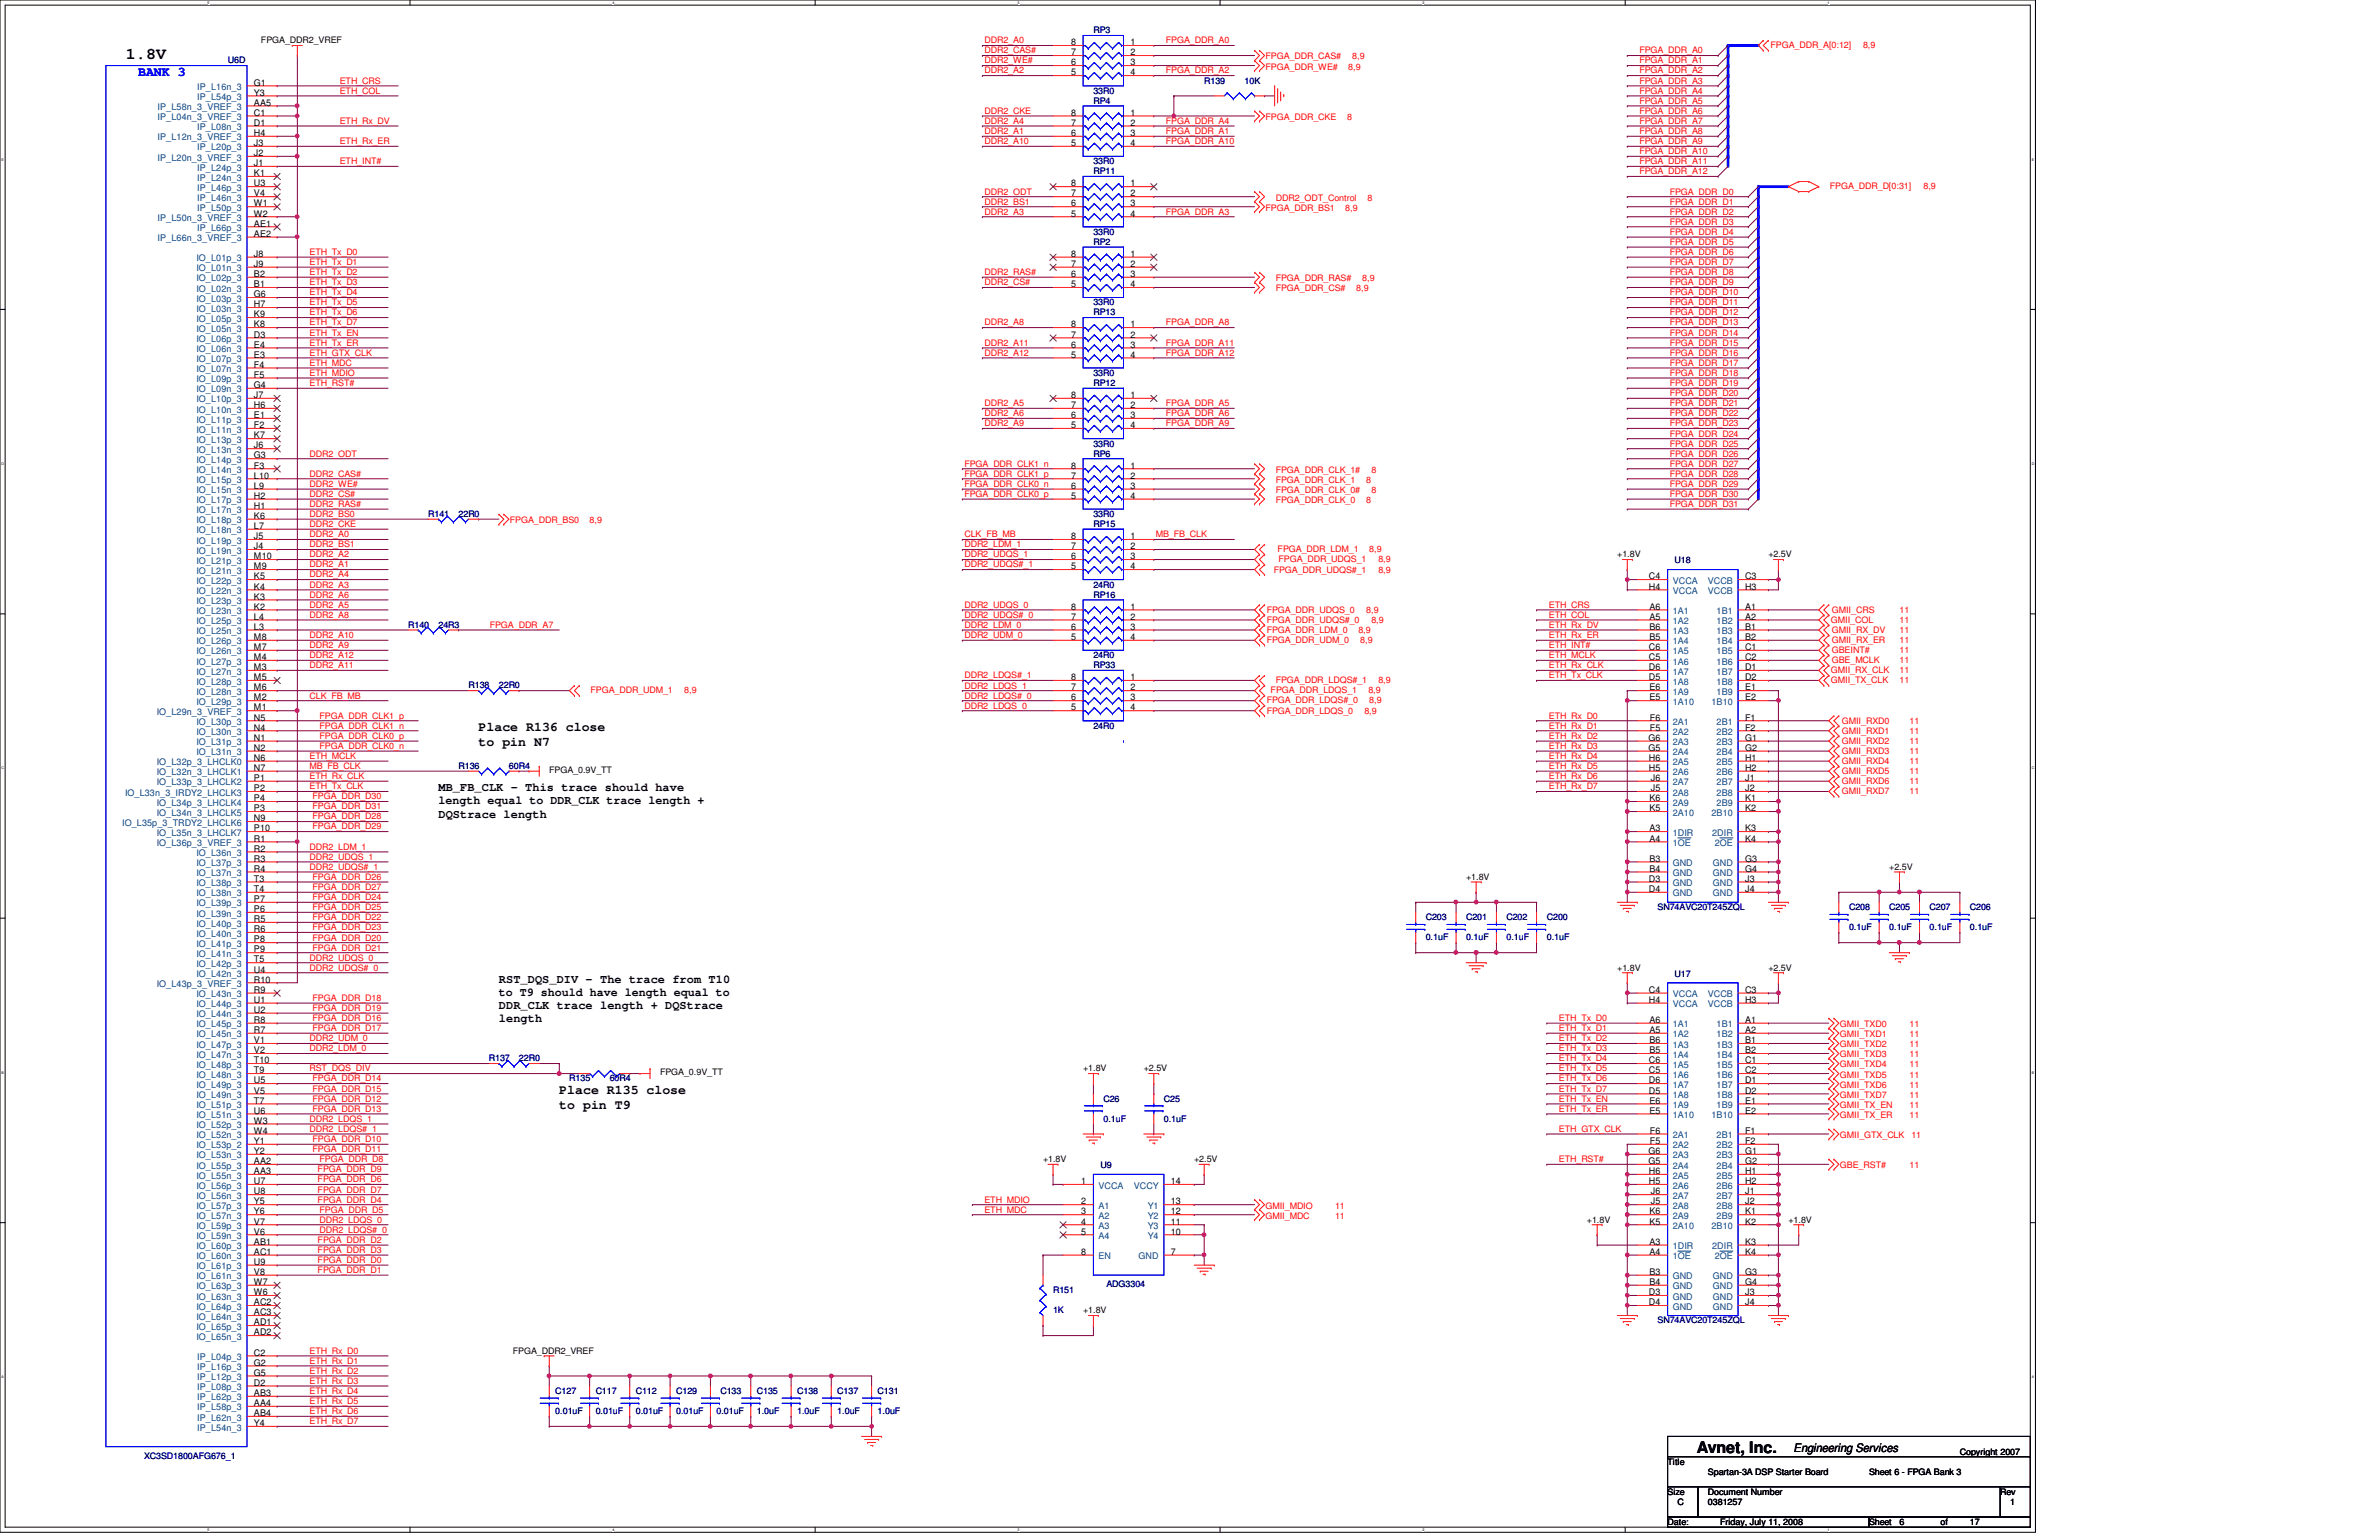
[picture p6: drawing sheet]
<svg xmlns="http://www.w3.org/2000/svg" width="432mm" height="279mm" viewBox="0 0 432 279" stroke-linecap="round" stroke-linejoin="round" font-family="sans-serif">
<defs><g id="words">
<g font-size="2.9">
<text x="22.9" y="10.7">1.8V</text>
<text x="308" y="263.7">Avnet, Inc.</text>
</g>
<text font-size="2.4" fill="#00f" x="25.1" y="13.8">BANK 3</text>
<g font-size="2.4">
<text x="86.9" y="132.7">Place R136 close</text>
<text x="86.9" y="135.4">to pin N7</text>
<text x="101.5" y="198.5">Place R135 close</text>
<text x="101.5" y="201.2">to pin T9</text>
</g>
<g font-size="2.2">
<text x="79.6" y="143.5">MB_FB_CLK - This trace should have</text>
<text x="79.6" y="145.9">length equal to DDR_CLK trace length +</text>
<text x="79.6" y="148.3">DQStrace length</text>
<text x="90.6" y="178.3">RST_DQS_DIV - The trace from T10</text>
<text x="90.6" y="180.7">to T9 should have length equal to</text>
<text x="90.6" y="183.1">DDR_CLK trace length + DQStrace</text>
<text x="90.6" y="185.5">length</text>
<text x="325.5" y="263.5">Engineering Services</text>
</g>
<g font-size="1.7">
<text x="194.4" y="8.2">8</text>
<text x="194.4" y="10">7</text>
<text x="194.4" y="11.9">6</text>
<text x="205.2" y="8.2">1</text>
<text x="205.2" y="10">2</text>
<text x="205.2" y="11.9">3</text>
<text x="46.1" y="17.4">Y3</text>
<text x="46.1" y="15.5">G1</text>
<text x="194.4" y="13.7">5</text>
<text x="205.2" y="13.7">4</text>
<text x="46.1" y="19.2">AA5</text>
<text x="46.1" y="21">C1</text>
<text x="46.1" y="22.8">D1</text>
<text x="194.4" y="21">8</text>
<text x="194.4" y="22.8">7</text>
<text x="205.2" y="21">1</text>
<text x="205.2" y="22.8">2</text>
<text x="46.1" y="26.5">J3</text>
<text x="46.1" y="28.3">J2</text>
<text x="46.1" y="24.7">H4</text>
<text x="194.4" y="24.7">6</text>
<text x="194.4" y="26.5">5</text>
<text x="205.2" y="24.7">3</text>
<text x="205.2" y="26.5">4</text>
<text x="46.1" y="30.1">J1</text>
<text x="46.1" y="32">K1</text>
<text x="46.1" y="33.8">U3</text>
<text x="46.1" y="35.6">V4</text>
<text x="194.4" y="33.8">8</text>
<text x="194.4" y="35.6">7</text>
<text x="205.2" y="33.8">1</text>
<text x="205.2" y="35.6">2</text>
<text x="46.1" y="37.5">W1</text>
<text x="46.1" y="39.3">W2</text>
<text x="46.1" y="41.1">AE1</text>
<text x="194.4" y="37.5">6</text>
<text x="194.4" y="39.3">5</text>
<text x="205.2" y="37.5">3</text>
<text x="205.2" y="39.3">4</text>
<text x="46.1" y="43">AE2</text>
<text x="46.1" y="46.6">J8</text>
<text x="194.4" y="46.6">8</text>
<text x="205.2" y="46.6">1</text>
<text x="46.1" y="48.4">J9</text>
<text x="46.1" y="50.2">B2</text>
<text x="46.1" y="52.1">B1</text>
<text x="46.1" y="53.9">G6</text>
<text x="194.4" y="48.4">7</text>
<text x="194.4" y="50.2">6</text>
<text x="194.4" y="52.1">5</text>
<text x="205.2" y="48.4">2</text>
<text x="205.2" y="50.2">3</text>
<text x="205.2" y="52.1">4</text>
<text x="46.1" y="55.8">H7</text>
<text x="46.1" y="57.6">K9</text>
<text x="46.1" y="59.4">K8</text>
<text x="194.4" y="59.4">8</text>
<text x="205.2" y="59.4">1</text>
<text x="46.1" y="61.3">D3</text>
<text x="46.1" y="63.1">E4</text>
<text x="46.1" y="64.9">E3</text>
<text x="194.4" y="61.3">7</text>
<text x="194.4" y="63.1">6</text>
<text x="194.4" y="64.9">5</text>
<text x="205.2" y="61.3">2</text>
<text x="205.2" y="63.1">3</text>
<text x="205.2" y="64.9">4</text>
<text x="46.1" y="66.7">F4</text>
<text x="46.1" y="68.5">F5</text>
<text x="46.1" y="70.4">G4</text>
<text x="46.1" y="72.2">J7</text>
<text x="46.1" y="74">H6</text>
<text x="46.1" y="75.9">E1</text>
<text x="46.1" y="77.7">F2</text>
<text x="194.4" y="72.2">8</text>
<text x="194.4" y="74">7</text>
<text x="194.4" y="75.9">6</text>
<text x="194.4" y="77.7">5</text>
<text x="205.2" y="72.2">1</text>
<text x="205.2" y="74">2</text>
<text x="205.2" y="75.9">3</text>
<text x="205.2" y="77.7">4</text>
<text x="46.1" y="79.5">K7</text>
<text x="46.1" y="81.4">J6</text>
<text x="46.1" y="83.2">G3</text>
<text x="46.1" y="85">F3</text>
<text x="46.1" y="86.8">L10</text>
<text x="46.1" y="88.7">L9</text>
<text x="194.4" y="85">8</text>
<text x="194.4" y="86.8">7</text>
<text x="194.4" y="88.7">6</text>
<text x="205.2" y="85">1</text>
<text x="205.2" y="86.8">2</text>
<text x="205.2" y="88.7">3</text>
<text x="46.1" y="90.5">H2</text>
<text x="46.1" y="92.3">H1</text>
<text x="46.1" y="94.1">K6</text>
<text x="46.1" y="96">L7</text>
<text x="194.4" y="90.5">5</text>
<text x="205.2" y="90.5">4</text>
<text x="46.1" y="97.8">J5</text>
<text x="46.1" y="99.7">J4</text>
<text x="46.1" y="101.5">M10</text>
<text x="194.4" y="97.8">8</text>
<text x="194.4" y="99.7">7</text>
<text x="194.4" y="101.5">6</text>
<text x="205.2" y="97.8">1</text>
<text x="205.2" y="99.7">2</text>
<text x="205.2" y="101.5">3</text>
<text x="46.1" y="103.3">M9</text>
<text x="46.1" y="105.1">K5</text>
<text x="46.1" y="107">K4</text>
<text x="194.4" y="103.3">5</text>
<text x="205.2" y="103.3">4</text>
<text x="299.3" y="105.1">C4</text>
<text x="299.3" y="107">H4</text>
<text x="316.7" y="105.1">C3</text>
<text x="316.7" y="107">H3</text>
<text x="46.1" y="108.8">K3</text>
<text x="46.1" y="110.6">K2</text>
<text x="46.1" y="112.4">L4</text>
<text x="194.4" y="110.6">8</text>
<text x="194.4" y="112.4">7</text>
<text x="205.2" y="110.6">1</text>
<text x="205.2" y="112.4">2</text>
<text x="299.4" y="112.4">A5</text>
<text x="299.4" y="110.6">A6</text>
<text x="316.7" y="110.6">A1</text>
<text x="316.7" y="112.4">A2</text>
<text x="46.1" y="114.3">L3</text>
<text x="46.1" y="116.1">M8</text>
<text x="46.1" y="117.9">M7</text>
<text x="46.1" y="119.8">M4</text>
<text x="194.4" y="114.3">6</text>
<text x="194.4" y="116.1">5</text>
<text x="205.2" y="114.3">3</text>
<text x="205.2" y="116.1">4</text>
<text x="299.3" y="119.8">C5</text>
<text x="299.3" y="117.9">C6</text>
<text x="299.4" y="116.1">B5</text>
<text x="299.4" y="114.3">B6</text>
<text x="316.7" y="114.3">B1</text>
<text x="316.7" y="116.1">B2</text>
<text x="316.7" y="117.9">C1</text>
<text x="316.7" y="119.8">C2</text>
<text x="46.1" y="121.6">M3</text>
<text x="46.1" y="123.4">M5</text>
<text x="46.1" y="125.3">M6</text>
<text x="194.4" y="123.4">8</text>
<text x="194.4" y="125.3">7</text>
<text x="205.2" y="123.4">1</text>
<text x="205.2" y="125.3">2</text>
<text x="299.3" y="123.4">D5</text>
<text x="299.3" y="121.6">D6</text>
<text x="299.4" y="125.3">E6</text>
<text x="316.7" y="121.6">D1</text>
<text x="316.7" y="123.4">D2</text>
<text x="316.7" y="125.3">E1</text>
<text x="46.1" y="127.1">M2</text>
<text x="46.1" y="128.9">M1</text>
<text x="46.1" y="130.7">N5</text>
<text x="194.4" y="127.1">6</text>
<text x="194.4" y="128.9">5</text>
<text x="205.2" y="127.1">3</text>
<text x="205.2" y="128.9">4</text>
<text x="299.4" y="127.1">E5</text>
<text x="299.5" y="130.7">F6</text>
<text x="316.7" y="127.1">E2</text>
<text x="316.7" y="130.7">F1</text>
<text x="46.1" y="132.5">N4</text>
<text x="46.1" y="134.4">N1</text>
<text x="46.1" y="136.2">N2</text>
<text x="299.2" y="136.2">G5</text>
<text x="299.2" y="134.4">G6</text>
<text x="299.5" y="132.5">F5</text>
<text x="316.7" y="132.5">F2</text>
<text x="316.7" y="134.4">G1</text>
<text x="316.7" y="136.2">G2</text>
<text x="46.1" y="138">N6</text>
<text x="46.1" y="139.9">N7</text>
<text x="46.1" y="141.7">P1</text>
<text x="46.1" y="143.6">P2</text>
<text x="299.3" y="139.9">H5</text>
<text x="299.3" y="138">H6</text>
<text x="299.6" y="143.6">J5</text>
<text x="299.6" y="141.7">J6</text>
<text x="316.7" y="138">H1</text>
<text x="316.7" y="139.9">H2</text>
<text x="316.7" y="141.7">J1</text>
<text x="316.7" y="143.6">J2</text>
<text x="46.1" y="145.4">P4</text>
<text x="46.1" y="147.2">P3</text>
<text x="46.1" y="149">N9</text>
<text x="299.4" y="147.2">K5</text>
<text x="299.4" y="145.4">K6</text>
<text x="316.7" y="145.4">K1</text>
<text x="316.7" y="147.2">K2</text>
<text x="46.1" y="150.8">P10</text>
<text x="46.1" y="152.7">R1</text>
<text x="46.1" y="154.5">R2</text>
<text x="299.4" y="150.8">A3</text>
<text x="299.4" y="152.7">A4</text>
<text x="316.7" y="150.8">K3</text>
<text x="316.7" y="152.7">K4</text>
<text x="46.1" y="156.3">R3</text>
<text x="46.1" y="158.2">R4</text>
<text x="46.1" y="160">T3</text>
<text x="46.1" y="161.8">T4</text>
<text x="299.3" y="160">D3</text>
<text x="299.3" y="161.8">D4</text>
<text x="299.4" y="156.3">B3</text>
<text x="299.4" y="158.2">B4</text>
<text x="316.7" y="156.3">G3</text>
<text x="316.7" y="158.2">G4</text>
<text x="316.7" y="160">J3</text>
<text x="316.7" y="161.8">J4</text>
<text x="46.1" y="163.7">P7</text>
<text x="46.1" y="165.5">P6</text>
<text x="46.1" y="167.3">R5</text>
<text x="46.1" y="169.1">R6</text>
<text x="46.1" y="171">P8</text>
<text x="46.1" y="172.8">P9</text>
<text x="46.1" y="174.6">T5</text>
<text x="46.1" y="176.4">U4</text>
<text x="46.1" y="178.3">R10</text>
<text x="46.1" y="180.1">R9</text>
<text x="46.1" y="181.9">U1</text>
<text x="46.1" y="183.8">U2</text>
<text x="46.1" y="185.6">R8</text>
<text x="299.3" y="180.1">C4</text>
<text x="299.3" y="181.9">H4</text>
<text x="299.4" y="185.6">A6</text>
<text x="316.7" y="185.6">A1</text>
<text x="316.7" y="180.1">C3</text>
<text x="316.7" y="181.9">H3</text>
<text x="46.1" y="187.4">R7</text>
<text x="46.1" y="189.3">V1</text>
<text x="46.1" y="191.1">V2</text>
<text x="299.4" y="187.4">A5</text>
<text x="299.4" y="191.1">B5</text>
<text x="299.4" y="189.3">B6</text>
<text x="316.7" y="187.4">A2</text>
<text x="316.7" y="189.3">B1</text>
<text x="316.7" y="191.1">B2</text>
<text x="46.1" y="192.9">T10</text>
<text x="46.1" y="194.7">T9</text>
<text x="46.1" y="196.6">U5</text>
<text x="299.3" y="194.7">C5</text>
<text x="299.3" y="192.9">C6</text>
<text x="299.3" y="196.6">D6</text>
<text x="316.7" y="192.9">C1</text>
<text x="316.7" y="194.7">C2</text>
<text x="316.7" y="196.6">D1</text>
<text x="46.1" y="198.4">V5</text>
<text x="46.1" y="200.2">T7</text>
<text x="46.1" y="202.1">U6</text>
<text x="46.1" y="203.9">W3</text>
<text x="299.3" y="198.4">D5</text>
<text x="299.4" y="202.1">E5</text>
<text x="299.4" y="200.2">E6</text>
<text x="316.7" y="198.4">D2</text>
<text x="316.7" y="200.2">E1</text>
<text x="316.7" y="202.1">E2</text>
<text x="46.1" y="205.7">W4</text>
<text x="46.1" y="207.6">Y1</text>
<text x="46.1" y="209.4">Y2</text>
<text x="299.2" y="209.4">G6</text>
<text x="299.5" y="207.6">F5</text>
<text x="299.5" y="205.7">F6</text>
<text x="316.7" y="205.7">F1</text>
<text x="316.7" y="207.6">F2</text>
<text x="316.7" y="209.4">G1</text>
<text x="46.1" y="211.2">AA2</text>
<text x="46.1" y="213">AA3</text>
<text x="46.1" y="214.8">U7</text>
<text x="196.3" y="214.8">1</text>
<text x="212.5" y="214.8">14</text>
<text x="299.2" y="211.2">G5</text>
<text x="299.3" y="214.8">H5</text>
<text x="299.3" y="213">H6</text>
<text x="316.7" y="211.2">G2</text>
<text x="316.7" y="213">H1</text>
<text x="316.7" y="214.8">H2</text>
<text x="46.1" y="216.7">U8</text>
<text x="46.1" y="218.5">Y5</text>
<text x="46.1" y="220.3">Y6</text>
<text x="196.3" y="218.5">2</text>
<text x="196.3" y="220.3">3</text>
<text x="212.5" y="218.5">13</text>
<text x="212.5" y="220.3">12</text>
<text x="299.4" y="220.3">K6</text>
<text x="299.6" y="218.5">J5</text>
<text x="299.6" y="216.7">J6</text>
<text x="316.7" y="216.7">J1</text>
<text x="316.7" y="218.5">J2</text>
<text x="316.7" y="220.3">K1</text>
<text x="46.1" y="222.2">V7</text>
<text x="46.1" y="224">V6</text>
<text x="46.1" y="225.8">AB1</text>
<text x="46.1" y="227.7">AC1</text>
<text x="196.3" y="222.2">4</text>
<text x="196.3" y="224">5</text>
<text x="196.3" y="227.7">8</text>
<text x="212.5" y="222.2">11</text>
<text x="212.5" y="224">10</text>
<text x="212.5" y="227.7">7</text>
<text x="299.4" y="225.8">A3</text>
<text x="299.4" y="227.7">A4</text>
<text x="299.4" y="222.2">K5</text>
<text x="316.7" y="222.2">K2</text>
<text x="316.7" y="225.8">K3</text>
<text x="316.7" y="227.7">K4</text>
<text x="46.1" y="229.5">U9</text>
<text x="46.1" y="231.3">V8</text>
<text x="46.1" y="233.1">W7</text>
<text x="299.4" y="231.3">B3</text>
<text x="299.4" y="233.1">B4</text>
<text x="316.7" y="231.3">G3</text>
<text x="316.7" y="233.1">G4</text>
<text x="46.1" y="235">W6</text>
<text x="46.1" y="236.8">AC2</text>
<text x="46.1" y="238.6">AC3</text>
<text x="299.3" y="235">D3</text>
<text x="299.3" y="236.8">D4</text>
<text x="316.7" y="235">J3</text>
<text x="316.7" y="236.8">J4</text>
<text x="46.1" y="240.5">AD1</text>
<text x="46.1" y="242.3">AD2</text>
<text x="46.1" y="246">C2</text>
<text x="46.1" y="247.8">G2</text>
<text x="46.1" y="249.6">G5</text>
<text x="46.1" y="251.4">D2</text>
<text x="46.1" y="253.3">AB3</text>
<text x="46.1" y="255.1">AA4</text>
<text x="46.1" y="256.9">AB4</text>
<text x="46.1" y="258.7">Y4</text>
</g>
<g font-size="1.7" fill="#004080">
<text x="35.8" y="16.3">IP_L16n_3</text>
<text x="28.6" y="20">IP_L58n_3_VREF_3</text>
<text x="28.6" y="21.8">IP_L04n_3_VREF_3</text>
<text x="35.8" y="18.2">IP_L54p_3</text>
<text x="35.8" y="23.6">IP_L08n_3</text>
<text x="28.6" y="29.1">IP_L20n_3_VREF_3</text>
<text x="28.6" y="25.5">IP_L12n_3_VREF_3</text>
<text x="35.8" y="27.3">IP_L20p_3</text>
<text x="35.8" y="30.9">IP_L24p_3</text>
<text x="35.8" y="32.8">IP_L24n_3</text>
<text x="35.8" y="34.6">IP_L46p_3</text>
<text x="28.6" y="40.1">IP_L50n_3_VREF_3</text>
<text x="35.8" y="36.4">IP_L46n_3</text>
<text x="35.8" y="38.3">IP_L50p_3</text>
<text x="35.8" y="41.9">IP_L66p_3</text>
<text x="28.6" y="43.8">IP_L66n_3_VREF_3</text>
<text x="35.6" y="47.4">IO_L01p_3</text>
<text x="35.6" y="49.2">IO_L01n_3</text>
<text x="35.6" y="51.1">IO_L02p_3</text>
<text x="35.6" y="52.9">IO_L02n_3</text>
<text x="35.6" y="54.7">IO_L03p_3</text>
<text x="35.6" y="56.6">IO_L03n_3</text>
<text x="35.6" y="58.4">IO_L05p_3</text>
<text x="35.6" y="60.2">IO_L05n_3</text>
<text x="35.6" y="62.1">IO_L06p_3</text>
<text x="35.6" y="63.9">IO_L06n_3</text>
<text x="35.6" y="65.7">IO_L07p_3</text>
<text x="35.6" y="67.5">IO_L07n_3</text>
<text x="35.6" y="69.3">IO_L09p_3</text>
<text x="35.6" y="71.2">IO_L09n_3</text>
<text x="35.6" y="73">IO_L10p_3</text>
<text x="35.6" y="74.8">IO_L10n_3</text>
<text x="35.6" y="76.7">IO_L11p_3</text>
<text x="35.6" y="78.5">IO_L11n_3</text>
<text x="35.6" y="80.3">IO_L13p_3</text>
<text x="35.6" y="82.2">IO_L13n_3</text>
<text x="35.6" y="84">IO_L14p_3</text>
<text x="35.6" y="85.8">IO_L14n_3</text>
<text x="35.6" y="87.6">IO_L15p_3</text>
<text x="35.6" y="89.5">IO_L15n_3</text>
<text x="35.6" y="91.3">IO_L17p_3</text>
<text x="35.6" y="93.1">IO_L17n_3</text>
<text x="35.6" y="95">IO_L18p_3</text>
<text x="35.6" y="96.8">IO_L18n_3</text>
<text x="35.6" y="98.6">IO_L19p_3</text>
<text x="35.6" y="100.5">IO_L19n_3</text>
<text x="35.6" y="102.3">IO_L21p_3</text>
<text x="35.6" y="104.1">IO_L21n_3</text>
<text x="35.6" y="105.9">IO_L22p_3</text>
<text x="35.6" y="107.8">IO_L22n_3</text>
<text x="303.6" y="105.9">VCCA</text>
<text x="303.6" y="107.8">VCCA</text>
<text x="310" y="105.9">VCCB</text>
<text x="310" y="107.8">VCCB</text>
<text x="35.6" y="109.6">IO_L23p_3</text>
<text x="35.6" y="111.4">IO_L23n_3</text>
<text x="35.6" y="113.2">IO_L25p_3</text>
<text x="303.6" y="113.2">1A2</text>
<text x="303.6" y="111.4">1A1</text>
<text x="311.6" y="111.4">1B1</text>
<text x="311.6" y="113.2">1B2</text>
<text x="35.6" y="115.1">IO_L25n_3</text>
<text x="35.6" y="116.9">IO_L26p_3</text>
<text x="35.6" y="118.7">IO_L26n_3</text>
<text x="303.6" y="116.9">1A4</text>
<text x="303.6" y="115.1">1A3</text>
<text x="303.6" y="118.7">1A5</text>
<text x="311.6" y="115.1">1B3</text>
<text x="311.6" y="116.9">1B4</text>
<text x="311.6" y="118.7">1B5</text>
<text x="35.6" y="120.6">IO_L27p_3</text>
<text x="35.6" y="122.4">IO_L27n_3</text>
<text x="35.6" y="124.2">IO_L28p_3</text>
<text x="303.6" y="120.6">1A6</text>
<text x="303.6" y="124.2">1A8</text>
<text x="303.6" y="122.4">1A7</text>
<text x="311.6" y="120.6">1B6</text>
<text x="311.6" y="122.4">1B7</text>
<text x="311.6" y="124.2">1B8</text>
<text x="28.4" y="129.7">IO_L29n_3_VREF_3</text>
<text x="35.6" y="126.1">IO_L28n_3</text>
<text x="35.6" y="127.9">IO_L29p_3</text>
<text x="35.6" y="131.5">IO_L30p_3</text>
<text x="303.6" y="127.9">1A10</text>
<text x="303.6" y="126.1">1A9</text>
<text x="303.6" y="131.5">2A1</text>
<text x="310.6" y="127.9">1B10</text>
<text x="311.6" y="126.1">1B9</text>
<text x="311.6" y="131.5">2B1</text>
<text x="35.6" y="133.3">IO_L30n_3</text>
<text x="35.6" y="135.2">IO_L31p_3</text>
<text x="35.6" y="137">IO_L31n_3</text>
<text x="303.6" y="133.3">2A2</text>
<text x="303.6" y="137">2A4</text>
<text x="303.6" y="135.2">2A3</text>
<text x="311.6" y="133.3">2B2</text>
<text x="311.6" y="135.2">2B3</text>
<text x="311.6" y="137">2B4</text>
<text x="28.4" y="138.9">IO_L32p_3_LHCLK0</text>
<text x="28.4" y="140.7">IO_L32n_3_LHCLK1</text>
<text x="28.4" y="142.5">IO_L33p_3_LHCLK2</text>
<text x="303.6" y="140.7">2A6</text>
<text x="303.6" y="138.9">2A5</text>
<text x="303.6" y="142.5">2A7</text>
<text x="311.6" y="138.9">2B5</text>
<text x="311.6" y="140.7">2B6</text>
<text x="311.6" y="142.5">2B7</text>
<text x="22.2" y="149.8">IO_L35p_3_TRDY2_LHCLK6</text>
<text x="22.7" y="144.4">IO_L33n_3_IRDY2_LHCLK3</text>
<text x="28.4" y="146.2">IO_L34p_3_LHCLK4</text>
<text x="28.4" y="148">IO_L34n_3_LHCLK5</text>
<text x="303.6" y="144.4">2A8</text>
<text x="303.6" y="148">2A10</text>
<text x="303.6" y="146.2">2A9</text>
<text x="310.6" y="148">2B10</text>
<text x="311.6" y="144.4">2B8</text>
<text x="311.6" y="146.2">2B9</text>
<text x="28.4" y="151.6">IO_L35n_3_LHCLK7</text>
<text x="28.4" y="153.5">IO_L36p_3_VREF_3</text>
<text x="35.6" y="155.3">IO_L36n_3</text>
<text x="303.6" y="151.6">1DIR</text>
<text x="303.6" y="153.5">1OE</text>
<text x="310.8" y="151.6">2DIR</text>
<text x="311.2" y="153.5">2OE</text>
<text x="35.6" y="157.1">IO_L37p_3</text>
<text x="35.6" y="159">IO_L37n_3</text>
<text x="35.6" y="160.8">IO_L38p_3</text>
<text x="303.6" y="157.1">GND</text>
<text x="303.6" y="159">GND</text>
<text x="303.6" y="160.8">GND</text>
<text x="310.9" y="157.1">GND</text>
<text x="310.9" y="159">GND</text>
<text x="310.9" y="160.8">GND</text>
<text x="35.6" y="162.6">IO_L38n_3</text>
<text x="35.6" y="164.5">IO_L39p_3</text>
<text x="35.6" y="166.3">IO_L39n_3</text>
<text x="303.6" y="162.6">GND</text>
<text x="310.9" y="162.6">GND</text>
<text x="35.6" y="168.1">IO_L40p_3</text>
<text x="35.6" y="169.9">IO_L40n_3</text>
<text x="35.6" y="171.8">IO_L41p_3</text>
<text x="35.6" y="173.6">IO_L41n_3</text>
<text x="28.4" y="179.1">IO_L43p_3_VREF_3</text>
<text x="35.6" y="175.4">IO_L42p_3</text>
<text x="35.6" y="177.2">IO_L42n_3</text>
<text x="35.6" y="180.9">IO_L43n_3</text>
<text x="35.6" y="182.8">IO_L44p_3</text>
<text x="35.6" y="184.6">IO_L44n_3</text>
<text x="303.6" y="180.9">VCCA</text>
<text x="303.6" y="182.8">VCCA</text>
<text x="310" y="180.9">VCCB</text>
<text x="310" y="182.8">VCCB</text>
<text x="35.6" y="186.4">IO_L45p_3</text>
<text x="35.6" y="188.2">IO_L45n_3</text>
<text x="35.6" y="190.1">IO_L47p_3</text>
<text x="35.6" y="191.9">IO_L47n_3</text>
<text x="303.6" y="188.2">1A2</text>
<text x="303.6" y="186.4">1A1</text>
<text x="303.6" y="191.9">1A4</text>
<text x="303.6" y="190.1">1A3</text>
<text x="311.6" y="186.4">1B1</text>
<text x="311.6" y="188.2">1B2</text>
<text x="311.6" y="190.1">1B3</text>
<text x="311.6" y="191.9">1B4</text>
<text x="35.6" y="193.7">IO_L48p_3</text>
<text x="35.6" y="195.5">IO_L48n_3</text>
<text x="35.6" y="197.4">IO_L49p_3</text>
<text x="303.6" y="195.5">1A6</text>
<text x="303.6" y="193.7">1A5</text>
<text x="303.6" y="197.4">1A7</text>
<text x="311.6" y="193.7">1B5</text>
<text x="311.6" y="195.5">1B6</text>
<text x="311.6" y="197.4">1B7</text>
<text x="35.6" y="199.2">IO_L49n_3</text>
<text x="35.6" y="201">IO_L51p_3</text>
<text x="35.6" y="202.9">IO_L51n_3</text>
<text x="303.6" y="199.2">1A8</text>
<text x="303.6" y="202.9">1A10</text>
<text x="303.6" y="201">1A9</text>
<text x="310.6" y="202.9">1B10</text>
<text x="311.6" y="199.2">1B8</text>
<text x="311.6" y="201">1B9</text>
<text x="35.6" y="204.7">IO_L52p_3</text>
<text x="35.6" y="206.5">IO_L52n_3</text>
<text x="35.6" y="208.4">IO_L53p_2</text>
<text x="303.6" y="208.4">2A2</text>
<text x="303.6" y="206.5">2A1</text>
<text x="311.6" y="206.5">2B1</text>
<text x="311.6" y="208.4">2B2</text>
<text x="35.6" y="210.2">IO_L53n_3</text>
<text x="35.6" y="212">IO_L55p_3</text>
<text x="35.6" y="213.8">IO_L55n_3</text>
<text x="35.6" y="215.6">IO_L56p_3</text>
<text x="199.4" y="215.6">VCCA</text>
<text x="205.8" y="215.6">VCCY</text>
<text x="303.6" y="212">2A4</text>
<text x="303.6" y="210.2">2A3</text>
<text x="303.6" y="215.6">2A6</text>
<text x="303.6" y="213.8">2A5</text>
<text x="311.6" y="210.2">2B3</text>
<text x="311.6" y="212">2B4</text>
<text x="311.6" y="213.8">2B5</text>
<text x="311.6" y="215.6">2B6</text>
<text x="35.6" y="217.5">IO_L56n_3</text>
<text x="35.6" y="219.3">IO_L57p_3</text>
<text x="35.6" y="221.1">IO_L57n_3</text>
<text x="199.4" y="219.3">A1</text>
<text x="199.4" y="221.1">A2</text>
<text x="208.3" y="219.3">Y1</text>
<text x="208.3" y="221.1">Y2</text>
<text x="303.6" y="219.3">2A8</text>
<text x="303.6" y="217.5">2A7</text>
<text x="303.6" y="221.1">2A9</text>
<text x="311.6" y="217.5">2B7</text>
<text x="311.6" y="219.3">2B8</text>
<text x="311.6" y="221.1">2B9</text>
<text x="35.6" y="223">IO_L59p_3</text>
<text x="35.6" y="224.8">IO_L59n_3</text>
<text x="35.6" y="226.7">IO_L60p_3</text>
<text x="199.4" y="223">A3</text>
<text x="199.4" y="224.8">A4</text>
<text x="208.3" y="223">Y3</text>
<text x="208.3" y="224.8">Y4</text>
<text x="303.6" y="226.7">1DIR</text>
<text x="303.6" y="223">2A10</text>
<text x="310.6" y="223">2B10</text>
<text x="310.8" y="226.7">2DIR</text>
<text x="35.6" y="228.5">IO_L60n_3</text>
<text x="35.6" y="230.3">IO_L61p_3</text>
<text x="35.6" y="232.1">IO_L61n_3</text>
<text x="35.6" y="233.9">IO_L63p_3</text>
<text x="199.4" y="228.5">EN</text>
<text x="206.7" y="228.5">GND</text>
<text x="303.6" y="228.5">1OE</text>
<text x="303.6" y="232.1">GND</text>
<text x="303.6" y="233.9">GND</text>
<text x="310.9" y="232.1">GND</text>
<text x="310.9" y="233.9">GND</text>
<text x="311.2" y="228.5">2OE</text>
<text x="35.6" y="235.8">IO_L63n_3</text>
<text x="35.6" y="237.6">IO_L64p_3</text>
<text x="35.6" y="239.4">IO_L64n_3</text>
<text x="303.6" y="235.8">GND</text>
<text x="303.6" y="237.6">GND</text>
<text x="310.9" y="235.8">GND</text>
<text x="310.9" y="237.6">GND</text>
<text x="35.6" y="241.3">IO_L65p_3</text>
<text x="35.6" y="243.1">IO_L65n_3</text>
<text x="35.8" y="246.8">IP_L04p_3</text>
<text x="35.8" y="248.6">IP_L16p_3</text>
<text x="35.8" y="250.4">IP_L12p_3</text>
<text x="35.8" y="252.2">IP_L08p_3</text>
<text x="35.8" y="254.1">IP_L62p_3</text>
<text x="35.8" y="255.9">IP_L58p_3</text>
<text x="35.8" y="257.7">IP_L62n_3</text>
<text x="35.8" y="259.5">IP_L54n_3</text>
</g>
<g font-size="1.6" fill="#000080">
<text x="41.4" y="11.5">U6D</text>
<text x="198.5" y="6">RP3</text>
<text x="198.5" y="17">33R0</text>
<text x="218.6" y="15.2">R139</text>
<text x="225.9" y="15.2">10K</text>
<text x="198.5" y="18.8">RP4</text>
<text x="198.5" y="29.8">33R0</text>
<text x="198.5" y="31.6">RP11</text>
<text x="198.5" y="42.6">33R0</text>
<text x="198.5" y="44.4">RP2</text>
<text x="198.5" y="55.4">33R0</text>
<text x="198.5" y="57.2">RP13</text>
<text x="198.5" y="68.2">33R0</text>
<text x="198.5" y="70">RP12</text>
<text x="198.5" y="82.8">RP6</text>
<text x="198.5" y="81">33R0</text>
<text x="77.7" y="93.8">R141</text>
<text x="83.2" y="93.8">22R0</text>
<text x="198.5" y="95.6">RP15</text>
<text x="198.5" y="93.8">33R0</text>
<text x="198.5" y="106.6">24R0</text>
<text x="304" y="102.2">U18</text>
<text x="74.1" y="113.9">R140</text>
<text x="79.6" y="113.9">24R3</text>
<text x="198.5" y="108.5">RP16</text>
<text x="198.5" y="119.4">24R0</text>
<text x="85" y="124.9">R138</text>
<text x="90.6" y="124.9">22R0</text>
<text x="198.5" y="121.2">RP33</text>
<text x="198.5" y="132.2">24R0</text>
<text x="83.2" y="139.5">R136</text>
<text x="92.4" y="139.5">60R4</text>
<text x="258.8" y="167">C203</text>
<text x="266.1" y="167">C201</text>
<text x="273.4" y="167">C202</text>
<text x="280.8" y="167">C200</text>
<text x="300.9" y="165.1">SN74AVC20T245ZQL</text>
<text x="335.6" y="165.1">C208</text>
<text x="342.9" y="165.1">C205</text>
<text x="350.2" y="165.1">C207</text>
<text x="357.5" y="165.1">C206</text>
<text x="258.8" y="170.6">0.1uF</text>
<text x="266.1" y="170.6">0.1uF</text>
<text x="273.4" y="170.6">0.1uF</text>
<text x="280.8" y="170.6">0.1uF</text>
<text x="335.6" y="168.8">0.1uF</text>
<text x="342.9" y="168.8">0.1uF</text>
<text x="350.2" y="168.8">0.1uF</text>
<text x="357.5" y="168.8">0.1uF</text>
<text x="304" y="177.2">U17</text>
<text x="88.7" y="192.6">R137</text>
<text x="94.2" y="192.6">22R0</text>
<text x="103.3" y="196.2">R135</text>
<text x="110.7" y="196.2">60R4</text>
<text x="200.3" y="199.9">C26</text>
<text x="200.3" y="203.5">0.1uF</text>
<text x="211.2" y="199.9">C25</text>
<text x="211.2" y="203.5">0.1uF</text>
<text x="199.7" y="212">U9</text>
<text x="200.8" y="233.5">ADG3304</text>
<text x="191.1" y="234.6">R151</text>
<text x="191.1" y="238.3">1K</text>
<text x="300.9" y="240.1">SN74AVC20T245ZQL</text>
<text x="100.8" y="252.9">C127</text>
<text x="100.8" y="256.6">0.01uF</text>
<text x="108.1" y="252.9">C117</text>
<text x="108.1" y="256.6">0.01uF</text>
<text x="115.4" y="252.9">C112</text>
<text x="115.4" y="256.6">0.01uF</text>
<text x="122.7" y="252.9">C129</text>
<text x="122.7" y="256.6">0.01uF</text>
<text x="130" y="256.6">0.01uF</text>
<text x="130.8" y="252.9">C133</text>
<text x="137.4" y="252.9">C135</text>
<text x="137.4" y="256.6">1.0uF</text>
<text x="144.7" y="252.9">C138</text>
<text x="144.7" y="256.6">1.0uF</text>
<text x="152" y="252.9">C137</text>
<text x="152" y="256.6">1.0uF</text>
<text x="159.3" y="252.9">C131</text>
<text x="159.3" y="256.6">1.0uF</text>
<text x="26.2" y="264.6">XC3SD1800AFG676_1</text>
</g>
<g font-size="1.6">
<text x="47.4" y="7.9">FPGA_DDR2_VREF</text>
<text x="293.5" y="101.1">+1.8V</text>
<text x="321" y="101.1">+2.5V</text>
<text x="99.7" y="140.3">FPGA_0.9V_TT</text>
<text x="266.1" y="159.6">+1.8V</text>
<text x="342.9" y="157.8">+2.5V</text>
<text x="293.5" y="176.1">+1.8V</text>
<text x="321" y="176.1">+2.5V</text>
<text x="119.8" y="195.1">FPGA_0.9V_TT</text>
<text x="196.6" y="194.4">+1.8V</text>
<text x="207.6" y="194.4">+2.5V</text>
<text x="189.3" y="210.9">+1.8V</text>
<text x="216.7" y="210.9">+2.5V</text>
<text x="288" y="221.8">+1.8V</text>
<text x="324.6" y="221.8">+1.8V</text>
<text x="196.6" y="238.3">+1.8V</text>
<text x="93.1" y="245.6">FPGA_DDR2_VREF</text>
<text x="355.7" y="263.9">Copyright 2007</text>
<text x="302.7" y="265.7">Title</text>
<text x="310" y="267.5">Spartan-3A DSP Starter Board</text>
<text x="339.3" y="267.5">Sheet 6 - FPGA Bank 3</text>
<text x="302.7" y="271.2">Size</text>
<text x="304.5" y="273">C</text>
<text x="310" y="271.2">Document Number</text>
<text x="310" y="273">0381257</text>
<text x="363.1" y="271.2">Rev</text>
<text x="364.9" y="273">1</text>
<text x="302.7" y="276.7">Date:</text>
<text x="312.2" y="276.7">Friday, July 11, 2008</text>
<text x="339.3" y="276.7">Sheet</text>
<text x="344.8" y="276.7">6</text>
<text x="352.2" y="276.7">of</text>
<text x="357.5" y="276.7">17</text>
</g>
<g font-size="1.6" fill="#f00">
<text x="178.7" y="7.9">DDR2_A0</text>
<text x="178.7" y="9.7">DDR2_CAS#</text>
<text x="178.7" y="11.5">DDR2_WE#</text>
<text x="211.6" y="7.9">FPGA_DDR_A0</text>
<text x="229.7" y="10.8">FPGA_DDR_CAS#</text>
<text x="245.4" y="10.8">8,9</text>
<text x="297.6" y="9.7">FPGA_DDR_A0</text>
<text x="297.6" y="11.5">FPGA_DDR_A1</text>
<text x="321.4" y="8.8">FPGA_DDR_A[0:12]</text>
<text x="338.2" y="8.8">8,9</text>
<text x="61.7" y="15.2">ETH_CRS</text>
<text x="61.7" y="17">ETH_COL</text>
<text x="178.7" y="13.3">DDR2_A2</text>
<text x="211.6" y="13.3">FPGA_DDR_A2</text>
<text x="229.7" y="12.6">FPGA_DDR_WE#</text>
<text x="244.7" y="12.6">8,9</text>
<text x="297.6" y="13.3">FPGA_DDR_A2</text>
<text x="297.6" y="15.2">FPGA_DDR_A3</text>
<text x="297.6" y="17">FPGA_DDR_A4</text>
<text x="61.7" y="22.5">ETH_Rx_DV</text>
<text x="178.7" y="20.7">DDR2_CKE</text>
<text x="178.7" y="22.5">DDR2_A4</text>
<text x="211.6" y="22.5">FPGA_DDR_A4</text>
<text x="229.7" y="21.8">FPGA_DDR_CKE</text>
<text x="244.5" y="21.8">8</text>
<text x="297.6" y="18.8">FPGA_DDR_A5</text>
<text x="297.6" y="20.7">FPGA_DDR_A6</text>
<text x="297.6" y="22.5">FPGA_DDR_A7</text>
<text x="61.7" y="29.8">ETH_INT#</text>
<text x="61.7" y="26.2">ETH_Rx_ER</text>
<text x="178.7" y="24.3">DDR2_A1</text>
<text x="178.7" y="26.2">DDR2_A10</text>
<text x="211.6" y="24.3">FPGA_DDR_A1</text>
<text x="211.6" y="26.2">FPGA_DDR_A10</text>
<text x="297.6" y="24.3">FPGA_DDR_A8</text>
<text x="297.6" y="26.2">FPGA_DDR_A9</text>
<text x="297.6" y="28">FPGA_DDR_A10</text>
<text x="297.6" y="29.8">FPGA_DDR_A11</text>
<text x="178.7" y="35.3">DDR2_ODT</text>
<text x="297.6" y="31.6">FPGA_DDR_A12</text>
<text x="303.1" y="35.3">FPGA_DDR_D0</text>
<text x="332.1" y="34.4">FPGA_DDR_D[0:31]</text>
<text x="349.1" y="34.4">8,9</text>
<text x="178.7" y="38.9">DDR2_A3</text>
<text x="178.7" y="37.1">DDR2_BS1</text>
<text x="211.6" y="38.9">FPGA_DDR_A3</text>
<text x="229.7" y="38.2">FPGA_DDR_BS1</text>
<text x="231.6" y="36.4">DDR2_ODT_Control</text>
<text x="244.2" y="38.2">8,9</text>
<text x="248.2" y="36.4">8</text>
<text x="303.1" y="37.1">FPGA_DDR_D1</text>
<text x="303.1" y="38.9">FPGA_DDR_D2</text>
<text x="303.1" y="40.8">FPGA_DDR_D3</text>
<text x="56.2" y="46.3">ETH_Tx_D0</text>
<text x="303.1" y="44.4">FPGA_DDR_D5</text>
<text x="303.1" y="46.3">FPGA_DDR_D6</text>
<text x="303.1" y="42.6">FPGA_DDR_D4</text>
<text x="56.2" y="49.9">ETH_Tx_D2</text>
<text x="56.2" y="51.8">ETH_Tx_D3</text>
<text x="56.2" y="53.6">ETH_Tx_D4</text>
<text x="56.2" y="48.1">ETH_Tx_D1</text>
<text x="178.7" y="49.9">DDR2_RAS#</text>
<text x="178.7" y="51.8">DDR2_CS#</text>
<text x="231.6" y="52.8">FPGA_DDR_CS#</text>
<text x="231.6" y="51">FPGA_DDR_RAS#</text>
<text x="246.2" y="52.8">8,9</text>
<text x="247.3" y="51">8,9</text>
<text x="303.1" y="48.1">FPGA_DDR_D7</text>
<text x="303.1" y="51.8">FPGA_DDR_D9</text>
<text x="303.1" y="53.6">FPGA_DDR_D10</text>
<text x="303.1" y="49.9">FPGA_DDR_D8</text>
<text x="56.2" y="57.2">ETH_Tx_D6</text>
<text x="56.2" y="59.1">ETH_Tx_D7</text>
<text x="56.2" y="55.4">ETH_Tx_D5</text>
<text x="178.7" y="59.1">DDR2_A8</text>
<text x="211.6" y="59.1">FPGA_DDR_A8</text>
<text x="303.1" y="55.4">FPGA_DDR_D11</text>
<text x="303.1" y="59.1">FPGA_DDR_D13</text>
<text x="303.1" y="57.2">FPGA_DDR_D12</text>
<text x="56.2" y="64.6">ETH_GTX_CLK</text>
<text x="56.2" y="60.9">ETH_Tx_EN</text>
<text x="56.2" y="62.7">ETH_Tx_ER</text>
<text x="178.7" y="64.6">DDR2_A12</text>
<text x="178.7" y="62.7">DDR2_A11</text>
<text x="211.6" y="62.7">FPGA_DDR_A11</text>
<text x="211.6" y="64.6">FPGA_DDR_A12</text>
<text x="303.1" y="60.9">FPGA_DDR_D14</text>
<text x="303.1" y="62.7">FPGA_DDR_D15</text>
<text x="303.1" y="64.6">FPGA_DDR_D16</text>
<text x="56.2" y="66.4">ETH_MDC</text>
<text x="56.2" y="68.2">ETH_MDIO</text>
<text x="56.2" y="70.1">ETH_RST#</text>
<text x="303.1" y="66.4">FPGA_DDR_D17</text>
<text x="303.1" y="68.2">FPGA_DDR_D18</text>
<text x="303.1" y="70.1">FPGA_DDR_D19</text>
<text x="303.1" y="71.9">FPGA_DDR_D20</text>
<text x="178.7" y="75.5">DDR2_A6</text>
<text x="178.7" y="73.7">DDR2_A5</text>
<text x="178.7" y="77.3">DDR2_A9</text>
<text x="211.6" y="77.3">FPGA_DDR_A9</text>
<text x="211.6" y="75.5">FPGA_DDR_A6</text>
<text x="211.6" y="73.7">FPGA_DDR_A5</text>
<text x="303.1" y="73.7">FPGA_DDR_D21</text>
<text x="303.1" y="75.5">FPGA_DDR_D22</text>
<text x="303.1" y="77.3">FPGA_DDR_D23</text>
<text x="56.2" y="82.8">DDR2_ODT</text>
<text x="303.1" y="81">FPGA_DDR_D25</text>
<text x="303.1" y="82.8">FPGA_DDR_D26</text>
<text x="303.1" y="79.2">FPGA_DDR_D24</text>
<text x="56.2" y="86.5">DDR2_CAS#</text>
<text x="56.2" y="88.3">DDR2_WE#</text>
<text x="175" y="84.7">FPGA_DDR_CLK1_n</text>
<text x="175" y="86.5">FPGA_DDR_CLK1_p</text>
<text x="175" y="88.3">FPGA_DDR_CLK0_n</text>
<text x="231.6" y="87.6">FPGA_DDR_CLK_1</text>
<text x="231.6" y="85.8">FPGA_DDR_CLK_1#</text>
<text x="231.6" y="89.4">FPGA_DDR_CLK_0#</text>
<text x="248" y="87.6">8</text>
<text x="248.9" y="85.8">8</text>
<text x="248.9" y="89.4">8</text>
<text x="303.1" y="84.7">FPGA_DDR_D27</text>
<text x="303.1" y="88.3">FPGA_DDR_D29</text>
<text x="303.1" y="86.5">FPGA_DDR_D28</text>
<text x="56.2" y="95.6">DDR2_CKE</text>
<text x="56.2" y="93.8">DDR2_BS0</text>
<text x="56.2" y="92">DDR2_RAS#</text>
<text x="56.2" y="90.2">DDR2_CS#</text>
<text x="92.5" y="94.9">FPGA_DDR_BS0</text>
<text x="107" y="94.9">8,9</text>
<text x="175" y="90.2">FPGA_DDR_CLK0_p</text>
<text x="231.6" y="91.3">FPGA_DDR_CLK_0</text>
<text x="248" y="91.3">8</text>
<text x="303.1" y="90.2">FPGA_DDR_D30</text>
<text x="303.1" y="92">FPGA_DDR_D31</text>
<text x="56.2" y="101.1">DDR2_A2</text>
<text x="56.2" y="99.3">DDR2_BS1</text>
<text x="56.2" y="97.5">DDR2_A0</text>
<text x="175" y="97.5">CLK_FB_MB</text>
<text x="175" y="101.1">DDR2_UDQS_1</text>
<text x="175" y="99.3">DDR2_LDM_1</text>
<text x="209.8" y="97.5">MB_FB_CLK</text>
<text x="231.9" y="100.2">FPGA_DDR_LDM_1</text>
<text x="248.5" y="100.2">8,9</text>
<text x="56.2" y="103">DDR2_A1</text>
<text x="56.2" y="104.8">DDR2_A4</text>
<text x="56.2" y="106.6">DDR2_A3</text>
<text x="175" y="103">DDR2_UDQS#_1</text>
<text x="231.2" y="103.9">FPGA_DDR_UDQS#_1</text>
<text x="232.1" y="102">FPGA_DDR_UDQS_1</text>
<text x="250.2" y="103.9">8,9</text>
<text x="250.2" y="102">8,9</text>
<text x="56.2" y="108.5">DDR2_A6</text>
<text x="56.2" y="110.3">DDR2_A5</text>
<text x="56.2" y="112.1">DDR2_A8</text>
<text x="88.9" y="113.9">FPGA_DDR_A7</text>
<text x="175" y="113.9">DDR2_LDM_0</text>
<text x="175" y="112.1">DDR2_UDQS#_0</text>
<text x="175" y="110.3">DDR2_UDQS_0</text>
<text x="229.9" y="111.2">FPGA_DDR_UDQS_0</text>
<text x="229.9" y="113">FPGA_DDR_UDQS#_0</text>
<text x="248" y="111.2">8,9</text>
<text x="248.9" y="113">8,9</text>
<text x="281.1" y="110.3">ETH_CRS</text>
<text x="281.1" y="112.1">ETH_COL</text>
<text x="281.1" y="113.9">ETH_Rx_DV</text>
<text x="332.3" y="113">GMII_COL</text>
<text x="332.5" y="111.2">GMII_CRS</text>
<text x="344.8" y="113">11</text>
<text x="344.8" y="111.2">11</text>
<text x="56.2" y="115.8">DDR2_A10</text>
<text x="56.2" y="117.6">DDR2_A9</text>
<text x="56.2" y="119.4">DDR2_A12</text>
<text x="175" y="115.8">DDR2_UDM_0</text>
<text x="229.9" y="114.9">FPGA_DDR_LDM_0</text>
<text x="229.9" y="116.7">FPGA_DDR_UDM_0</text>
<text x="246.5" y="114.9">8,9</text>
<text x="246.9" y="116.7">8,9</text>
<text x="281.1" y="115.8">ETH_Rx_ER</text>
<text x="281.1" y="117.6">ETH_INT#</text>
<text x="281.1" y="119.4">ETH_MCLK</text>
<text x="332.5" y="118.5">GBEINT#</text>
<text x="332.5" y="114.9">GMII_RX_DV</text>
<text x="332.5" y="116.7">GMII_RX_ER</text>
<text x="344.8" y="114.9">11</text>
<text x="344.8" y="116.7">11</text>
<text x="344.8" y="118.5">11</text>
<text x="56.2" y="121.2">DDR2_A11</text>
<text x="107.2" y="125.8">FPGA_DDR_UDM_1</text>
<text x="124.2" y="125.8">8,9</text>
<text x="175" y="124.9">DDR2_LDQS_1</text>
<text x="175" y="123.1">DDR2_LDQS#_1</text>
<text x="230.6" y="125.8">FPGA_DDR_LDQS_1</text>
<text x="231.6" y="124">FPGA_DDR_LDQS#_1</text>
<text x="248.4" y="125.8">8,9</text>
<text x="250.2" y="124">8,9</text>
<text x="281.1" y="121.2">ETH_Rx_CLK</text>
<text x="281.1" y="123.1">ETH_Tx_CLK</text>
<text x="332.3" y="122.2">GMII_RX_CLK</text>
<text x="332.3" y="124">GMII_TX_CLK</text>
<text x="332.5" y="120.3">GBE_MCLK</text>
<text x="344.8" y="124">11</text>
<text x="344.8" y="120.3">11</text>
<text x="344.8" y="122.2">11</text>
<text x="56.2" y="126.7">CLK_FB_MB</text>
<text x="58" y="130.4">FPGA_DDR_CLK1_p</text>
<text x="175" y="126.7">DDR2_LDQS#_0</text>
<text x="175" y="128.6">DDR2_LDQS_0</text>
<text x="229.9" y="127.6">FPGA_DDR_LDQS#_0</text>
<text x="229.9" y="129.5">FPGA_DDR_LDQS_0</text>
<text x="247.6" y="129.5">8,9</text>
<text x="248.5" y="127.6">8,9</text>
<text x="281.1" y="130.4">ETH_Rx_D0</text>
<text x="334.3" y="131.3">GMII_RXD0</text>
<text x="346.6" y="131.3">11</text>
<text x="56.2" y="137.7">ETH_MCLK</text>
<text x="58" y="134.1">FPGA_DDR_CLK0_p</text>
<text x="58" y="135.9">FPGA_DDR_CLK0_n</text>
<text x="58" y="132.2">FPGA_DDR_CLK1_n</text>
<text x="281.1" y="132.2">ETH_Rx_D1</text>
<text x="281.1" y="134.1">ETH_Rx_D2</text>
<text x="281.1" y="135.9">ETH_Rx_D3</text>
<text x="281.1" y="137.7">ETH_Rx_D4</text>
<text x="334.3" y="133.1">GMII_RXD1</text>
<text x="334.3" y="136.8">GMII_RXD3</text>
<text x="334.3" y="135">GMII_RXD2</text>
<text x="346.6" y="133.1">11</text>
<text x="346.6" y="136.8">11</text>
<text x="346.6" y="135">11</text>
<text x="56.2" y="143.2">ETH_Tx_CLK</text>
<text x="56.2" y="141.4">ETH_Rx_CLK</text>
<text x="56.2" y="139.5">MB_FB_CLK</text>
<text x="281.1" y="139.5">ETH_Rx_D5</text>
<text x="281.1" y="141.4">ETH_Rx_D6</text>
<text x="281.1" y="143.2">ETH_Rx_D7</text>
<text x="334.3" y="140.5">GMII_RXD5</text>
<text x="334.3" y="142.3">GMII_RXD6</text>
<text x="334.3" y="138.6">GMII_RXD4</text>
<text x="346.6" y="140.5">11</text>
<text x="346.6" y="142.3">11</text>
<text x="346.6" y="138.6">11</text>
<text x="56.7" y="145">FPGA_DDR_D30</text>
<text x="56.7" y="146.9">FPGA_DDR_D31</text>
<text x="56.7" y="148.7">FPGA_DDR_D28</text>
<text x="334.3" y="144.1">GMII_RXD7</text>
<text x="346.6" y="144.1">11</text>
<text x="56.2" y="154.2">DDR2_LDM_1</text>
<text x="56.2" y="156">DDR2_UDQS_1</text>
<text x="56.7" y="150.5">FPGA_DDR_D29</text>
<text x="56.2" y="157.8">DDR2_UDQS#_1</text>
<text x="56.7" y="159.6">FPGA_DDR_D26</text>
<text x="56.7" y="161.5">FPGA_DDR_D27</text>
<text x="56.7" y="167">FPGA_DDR_D22</text>
<text x="56.7" y="165.1">FPGA_DDR_D25</text>
<text x="56.7" y="163.3">FPGA_DDR_D24</text>
<text x="56.7" y="168.8">FPGA_DDR_D23</text>
<text x="56.7" y="170.6">FPGA_DDR_D20</text>
<text x="56.7" y="172.5">FPGA_DDR_D21</text>
<text x="56.2" y="176.1">DDR2_UDQS#_0</text>
<text x="56.2" y="174.3">DDR2_UDQS_0</text>
<text x="56.7" y="183.4">FPGA_DDR_D19</text>
<text x="56.7" y="185.3">FPGA_DDR_D16</text>
<text x="56.7" y="181.6">FPGA_DDR_D18</text>
<text x="283" y="185.3">ETH_Tx_D0</text>
<text x="56.2" y="188.9">DDR2_UDM_0</text>
<text x="56.2" y="190.8">DDR2_LDM_0</text>
<text x="56.7" y="187.1">FPGA_DDR_D17</text>
<text x="283" y="187.1">ETH_Tx_D1</text>
<text x="283" y="188.9">ETH_Tx_D2</text>
<text x="283" y="190.8">ETH_Tx_D3</text>
<text x="334" y="186.4">GMII_TXD0</text>
<text x="334" y="188.2">GMII_TXD1</text>
<text x="334" y="190">GMII_TXD2</text>
<text x="334" y="191.9">GMII_TXD3</text>
<text x="346.6" y="186.4">11</text>
<text x="346.6" y="188.2">11</text>
<text x="346.6" y="190">11</text>
<text x="346.6" y="191.9">11</text>
<text x="56.2" y="194.4">RST_DQS_DIV</text>
<text x="56.7" y="196.2">FPGA_DDR_D14</text>
<text x="283" y="194.4">ETH_Tx_D5</text>
<text x="283" y="196.2">ETH_Tx_D6</text>
<text x="283" y="192.6">ETH_Tx_D4</text>
<text x="334" y="193.7">GMII_TXD4</text>
<text x="334" y="195.5">GMII_TXD5</text>
<text x="334" y="197.3">GMII_TXD6</text>
<text x="346.6" y="193.7">11</text>
<text x="346.6" y="195.5">11</text>
<text x="346.6" y="197.3">11</text>
<text x="56.2" y="203.5">DDR2_LDQS_1</text>
<text x="56.7" y="201.7">FPGA_DDR_D13</text>
<text x="56.7" y="199.9">FPGA_DDR_D12</text>
<text x="56.7" y="198.1">FPGA_DDR_D15</text>
<text x="283" y="198.1">ETH_Tx_D7</text>
<text x="283" y="199.9">ETH_Tx_EN</text>
<text x="283" y="201.7">ETH_Tx_ER</text>
<text x="334" y="199.1">GMII_TXD7</text>
<text x="334" y="201">GMII_TX_EN</text>
<text x="334" y="202.8">GMII_TX_ER</text>
<text x="346.6" y="199.1">11</text>
<text x="346.6" y="201">11</text>
<text x="346.6" y="202.8">11</text>
<text x="56.2" y="205.4">DDR2_LDQS#_1</text>
<text x="56.7" y="207.2">FPGA_DDR_D10</text>
<text x="56.7" y="209">FPGA_DDR_D11</text>
<text x="283" y="205.4">ETH_GTX_CLK</text>
<text x="334" y="206.5">GMII_GTX_CLK</text>
<text x="346.9" y="206.5">11</text>
<text x="57.7" y="214.5">FPGA_DDR_D6</text>
<text x="57.7" y="212.7">FPGA_DDR_D9</text>
<text x="58" y="210.9">FPGA_DDR_D8</text>
<text x="283" y="210.9">ETH_RST#</text>
<text x="334" y="212">GBE_RST#</text>
<text x="346.6" y="212">11</text>
<text x="57.7" y="216.4">FPGA_DDR_D7</text>
<text x="57.7" y="218.2">FPGA_DDR_D4</text>
<text x="58" y="220">FPGA_DDR_D5</text>
<text x="58" y="221.8">DDR2_LDQS_0</text>
<text x="178.7" y="218.2">ETH_MDIO</text>
<text x="178.7" y="220">ETH_MDC</text>
<text x="229.7" y="219.3">GMII_MDIO</text>
<text x="229.7" y="221.1">GMII_MDC</text>
<text x="242.3" y="219.3">11</text>
<text x="242.3" y="221.1">11</text>
<text x="57.7" y="225.5">FPGA_DDR_D2</text>
<text x="57.7" y="227.3">FPGA_DDR_D3</text>
<text x="58" y="223.6">DDR2_LDQS#_0</text>
<text x="57.7" y="231">FPGA_DDR_D1</text>
<text x="57.7" y="229.2">FPGA_DDR_D0</text>
<text x="56.2" y="245.6">ETH_Rx_D0</text>
<text x="56.2" y="247.4">ETH_Rx_D1</text>
<text x="56.2" y="249.3">ETH_Rx_D2</text>
<text x="56.2" y="251.1">ETH_Rx_D3</text>
<text x="56.2" y="252.9">ETH_Rx_D4</text>
<text x="56.2" y="254.8">ETH_Rx_D5</text>
<text x="56.2" y="256.6">ETH_Rx_D6</text>
<text x="56.2" y="258.4">ETH_Rx_D7</text>
</g>
<g font-size=".6">
<text x="37.7" y=".7">5</text>
<text x="111.2" y=".7">4</text>
<text x="184.7" y=".7">3</text>
<text x="258.2" y=".7">2</text>
<text x="331.7" y=".7">1</text>
<text x=".3" y="29.1">E</text>
<text x="368.8" y="29.1">E</text>
<text x=".3" y="84.3">D</text>
<text x="368.8" y="84.3">D</text>
<text x=".3" y="139.6">C</text>
<text x="368.8" y="139.6">C</text>
<text x=".3" y="194.8">B</text>
<text x="368.8" y="194.8">B</text>
<text x=".3" y="250">A</text>
<text x="368.8" y="250">A</text>
<text x="37.7" y="277.8">5</text>
<text x="111.2" y="277.8">4</text>
<text x="184.7" y="277.8">3</text>
<text x="258.2" y="277.8">2</text>
<text x="331.7" y="277.8">1</text>
</g>
</g></defs>
<path d="M0 0h369.4v278h-369.4zM.9 .9h367.6v276.2h-367.6z" fill="none" stroke="#000" stroke-width=".18"/>
<g fill="#fff">
<path d="M37.7 .1h.3v.7h-.3z"/>
<path d="M37.7 277.2h.3v.7h-.3z"/>
</g>
<path d="M74.4 0v.9M74.4 277.1v.9" fill="none" stroke="#000" stroke-width=".18"/>
<g fill="#fff">
<path d="M111.2 .1h.3v.7h-.3z"/>
<path d="M111.2 277.2h.3v.7h-.3z"/>
</g>
<path d="M148 0v.9M148 277.1v.9" fill="none" stroke="#000" stroke-width=".18"/>
<g fill="#fff">
<path d="M184.7 .1h.3v.7h-.3z"/>
<path d="M184.7 277.2h.3v.7h-.3z"/>
</g>
<path d="M221.4 0v.9M221.4 277.1v.9" fill="none" stroke="#000" stroke-width=".18"/>
<g fill="#fff">
<path d="M258.2 .1h.3v.7h-.3z"/>
<path d="M258.2 277.2h.3v.7h-.3z"/>
</g>
<path d="M295 0v.9M295 277.1v.9" fill="none" stroke="#000" stroke-width=".18"/>
<g fill="#fff">
<path d="M331.7 .1h.4v.7h-.4z"/>
<path d="M331.7 277.2h.4v.7h-.4z"/>
<path d="M.3 28.5h.4v.8h-.4z"/>
<path d="M368.8 28.5h.4v.8h-.4z"/>
<path d="M.3 83.7h.4v.8h-.4z"/>
<path d="M368.8 83.7h.4v.8h-.4z"/>
</g>
<path d="M0 56.1h.9M368.5 56.1h.9" fill="none" stroke="#000" stroke-width=".18"/>
<g fill="#fff">
<path d="M.3 139h.4v.7h-.4z"/>
<path d="M368.8 139h.4v.7h-.4z"/>
</g>
<path d="M0 111.4h.9M368.5 111.4h.9" fill="none" stroke="#000" stroke-width=".18"/>
<g fill="#fff">
<path d="M.3 194.2h.4v.7h-.4z"/>
<path d="M368.8 194.2h.4v.7h-.4z"/>
</g>
<path d="M0 166.6h.9M368.5 166.6h.9" fill="none" stroke="#000" stroke-width=".18"/>
<g fill="#fff">
<path d="M.3 249.4h.3v.7h-.3z"/>
<path d="M368.8 249.4h.3v.7h-.3z"/>
</g>
<path d="M0 221.8h.9M368.5 221.8h.9" fill="none" stroke="#000" stroke-width=".18"/>
<path d="M333.8 161.9h.1M333.8 161.9v1.8M341.1 161.9h.1M341.1 161.9h3.7" fill="none" stroke="#800040" stroke-width=".18"/>
<circle cx="341.1" cy="161.8" r=".34" fill="#f0f"/>
<circle cx="341.1" cy="161.8" r=".34" fill="none" stroke="#f0f" stroke-width=".18"/>
<path d="M348.4 161.9h.1M348.4 161.9v1.8M348.4 161.9h7.3M355.7 161.9h.1M355.7 161.9v1.8" fill="none" stroke="#800040" stroke-width=".18"/>
<circle cx="348.4" cy="161.8" r=".36" fill="#f0f"/>
<circle cx="348.4" cy="161.8" r=".36" fill="none" stroke="#f0f" stroke-width=".18"/>
<path d="M333.8 169.2h.1M333.8 169.2v1.8M341.1 161.9h.1M341.1 171h.1M341.1 161.9v1.8M341.1 171h3.7M344.8 160h.1M344.8 160v1.9" fill="none" stroke="#800040" stroke-width=".18"/>
<circle cx="341.1" cy="171" r=".34" fill="#f0f"/>
<circle cx="341.1" cy="171" r=".34" fill="none" stroke="#f0f" stroke-width=".18"/>
<path d="M348.4 169.2h.1M348.4 169.2v1.8M355.7 169.2h.1M355.7 169.2v1.8" fill="none" stroke="#800040" stroke-width=".18"/>
<circle cx="348.4" cy="171" r=".36" fill="#f0f"/>
<circle cx="348.4" cy="171" r=".36" fill="none" stroke="#f0f" stroke-width=".18"/>
<path d="M341.1 169.2h.1M341.1 169.2v1.8M344.8 171h.1M344.8 171v1.8M348.4 171h.1M348.4 171h7.3" fill="none" stroke="#800040" stroke-width=".18"/>
<circle cx="344.7" cy="171" r=".34" fill="#f0f"/>
<circle cx="344.7" cy="171" r=".34" fill="none" stroke="#f0f" stroke-width=".18"/>
<path d="M295.4 37.5h.1M295.4 39.3h.1M295.4 37.5h21.9M295.4 39.3h21.9M295.4 41.1h.1M295.4 41.1h21.9" fill="none" stroke="#800040" stroke-width=".18"/>
<path d="M313.6 8.3h5.6" fill="none" stroke="#00f" stroke-width=".51"/>
<circle cx="313.6" cy="8.3" r=".25" fill="#00f"/>
<path d="M295.4 44.8h.1M295.4 46.7h.1M295.4 48.5h.1M295.4 43h.1M295.4 44.8h21.9M295.4 46.7h21.9M295.4 48.5h21.9M295.4 43h21.9" fill="none" stroke="#800040" stroke-width=".18"/>
<path d="M313.6 8.3v1.8" fill="none" stroke="#00f" stroke-width=".51"/>
<circle cx="313.6" cy="8.3" r=".25" fill="#00f"/>
<path d="M319.2 33.9h5.4" fill="none" stroke="#00f" stroke-width=".51"/>
<circle cx="319.2" cy="33.9" r=".25" fill="#00f"/>
<path d="M295.4 52.2h.1M295.4 54h.1M295.4 55.8h.1M295.4 50.3h.1M295.4 52.2h21.9M295.4 54h21.9M295.4 55.8h21.9M295.4 50.3h21.9" fill="none" stroke="#800040" stroke-width=".18"/>
<path d="M319.2 33.9v1.8" fill="none" stroke="#00f" stroke-width=".51"/>
<circle cx="319.2" cy="33.9" r=".25" fill="#00f"/>
<path d="M313.6 10.1v1.8" fill="none" stroke="#00f" stroke-width=".51"/>
<circle cx="313.6" cy="10.1" r=".25" fill="#00f"/>
<path d="M313.6 11.9v1.8" fill="none" stroke="#00f" stroke-width=".51"/>
<circle cx="313.6" cy="11.9" r=".25" fill="#00f"/>
<path d="M295.4 59.4h.1M295.4 57.6h.1M295.4 59.4h21.9M295.4 57.6h21.9M295.4 61.3h.1M295.4 63.1h.1M295.4 61.3h21.9M295.4 63.1h21.9" fill="none" stroke="#800040" stroke-width=".18"/>
<path d="M313.6 13.7v1.9" fill="none" stroke="#00f" stroke-width=".51"/>
<circle cx="313.6" cy="13.7" r=".25" fill="#00f"/>
<path d="M313.6 15.6v1.8" fill="none" stroke="#00f" stroke-width=".51"/>
<circle cx="313.6" cy="15.6" r=".25" fill="#00f"/>
<path d="M313.6 17.4v1.8" fill="none" stroke="#00f" stroke-width=".51"/>
<circle cx="313.6" cy="17.4" r=".25" fill="#00f"/>
<path d="M319.2 35.7v1.8" fill="none" stroke="#00f" stroke-width=".51"/>
<circle cx="319.2" cy="35.7" r=".25" fill="#00f"/>
<path d="M313.6 19.2v1.8" fill="none" stroke="#00f" stroke-width=".51"/>
<circle cx="313.6" cy="19.2" r=".25" fill="#00f"/>
<path d="M313.6 21v1.9" fill="none" stroke="#00f" stroke-width=".51"/>
<circle cx="313.6" cy="21" r=".25" fill="#00f"/>
<path d="M319.2 37.5v1.8" fill="none" stroke="#00f" stroke-width=".51"/>
<circle cx="319.2" cy="37.5" r=".25" fill="#00f"/>
<path d="M313.6 22.9v1.8" fill="none" stroke="#00f" stroke-width=".51"/>
<circle cx="313.6" cy="22.9" r=".25" fill="#00f"/>
<path d="M319.2 39.3v1.8" fill="none" stroke="#00f" stroke-width=".51"/>
<circle cx="319.2" cy="39.3" r=".25" fill="#00f"/>
<path d="M295.4 66.8h.1M295.4 68.6h.1M295.4 70.4h.1M295.4 64.9h.1M295.4 66.8h21.9M295.4 68.6h21.9M295.4 70.4h21.9M295.4 64.9h21.9" fill="none" stroke="#800040" stroke-width=".18"/>
<path d="M313.6 24.7v1.8" fill="none" stroke="#00f" stroke-width=".51"/>
<circle cx="313.6" cy="24.7" r=".25" fill="#00f"/>
<path d="M319.2 41.1v1.9" fill="none" stroke="#00f" stroke-width=".51"/>
<circle cx="319.2" cy="41.1" r=".25" fill="#00f"/>
<path d="M313.6 26.5v1.9" fill="none" stroke="#00f" stroke-width=".51"/>
<circle cx="313.6" cy="26.5" r=".25" fill="#00f"/>
<path d="M319.2 43v1.8" fill="none" stroke="#00f" stroke-width=".51"/>
<circle cx="319.2" cy="43" r=".25" fill="#00f"/>
<path d="M313.6 28.4v1.8" fill="none" stroke="#00f" stroke-width=".51"/>
<circle cx="313.6" cy="28.4" r=".25" fill="#00f"/>
<path d="M319.2 44.8v1.9" fill="none" stroke="#00f" stroke-width=".51"/>
<circle cx="319.2" cy="44.8" r=".25" fill="#00f"/>
<path d="M319.2 46.7v1.8" fill="none" stroke="#00f" stroke-width=".51"/>
<circle cx="319.2" cy="46.7" r=".25" fill="#00f"/>
<path d="M295.4 74.1h.1M295.4 75.9h.1M295.4 77.7h.1M295.4 72.3h.1M295.4 74.1h21.9M295.4 75.9h21.9M295.4 77.7h21.9M295.4 72.3h21.9" fill="none" stroke="#800040" stroke-width=".18"/>
<path d="M319.2 48.5v1.8" fill="none" stroke="#00f" stroke-width=".51"/>
<circle cx="319.2" cy="48.5" r=".25" fill="#00f"/>
<path d="M319.2 50.3v1.9" fill="none" stroke="#00f" stroke-width=".51"/>
<circle cx="319.2" cy="50.3" r=".25" fill="#00f"/>
<path d="M319.2 52.2v1.8" fill="none" stroke="#00f" stroke-width=".51"/>
<circle cx="319.2" cy="52.2" r=".25" fill="#00f"/>
<path d="M319.2 54v1.8" fill="none" stroke="#00f" stroke-width=".51"/>
<circle cx="319.2" cy="54" r=".25" fill="#00f"/>
<path d="M319.2 55.8v1.8" fill="none" stroke="#00f" stroke-width=".51"/>
<circle cx="319.2" cy="55.8" r=".25" fill="#00f"/>
<path d="M295.4 79.6h.1M295.4 79.6h21.9M295.4 81.4h.1M295.4 83.2h.1M295.4 85h.1M295.4 81.4h21.9M295.4 83.2h21.9M295.4 85h21.9" fill="none" stroke="#800040" stroke-width=".18"/>
<path d="M319.2 57.6v1.8" fill="none" stroke="#00f" stroke-width=".51"/>
<circle cx="319.2" cy="57.6" r=".25" fill="#00f"/>
<path d="M295.4 10.1h.1M295.4 10.1h16.4" fill="none" stroke="#800040" stroke-width=".18"/>
<path d="M319.2 59.4v1.9" fill="none" stroke="#00f" stroke-width=".51"/>
<circle cx="319.2" cy="59.4" r=".25" fill="#00f"/>
<path d="M319.2 61.3v1.8" fill="none" stroke="#00f" stroke-width=".51"/>
<circle cx="319.2" cy="61.3" r=".25" fill="#00f"/>
<path d="M319.2 63.1v1.8" fill="none" stroke="#00f" stroke-width=".51"/>
<circle cx="319.2" cy="63.1" r=".25" fill="#00f"/>
<path d="M295.4 11.9h.1M295.4 11.9h16.4M295.4 88.7h.1M295.4 90.6h.1M295.4 92.4h.1M295.4 86.9h.1M295.4 88.7h21.9M295.4 90.6h21.9M295.4 92.4h21.9M295.4 86.9h21.9" fill="none" stroke="#800040" stroke-width=".18"/>
<path d="M319.2 64.9v1.9" fill="none" stroke="#00f" stroke-width=".51"/>
<circle cx="319.2" cy="64.9" r=".25" fill="#00f"/>
<path d="M319.2 66.8v1.8" fill="none" stroke="#00f" stroke-width=".51"/>
<circle cx="319.2" cy="66.8" r=".25" fill="#00f"/>
<path d="M319.2 68.6v1.8" fill="none" stroke="#00f" stroke-width=".51"/>
<circle cx="319.2" cy="68.6" r=".25" fill="#00f"/>
<path d="M319.2 70.4v1.9" fill="none" stroke="#00f" stroke-width=".51"/>
<circle cx="319.2" cy="70.4" r=".25" fill="#00f"/>
<path d="M295.4 13.7h.1M295.4 15.6h.1M295.4 13.7h16.4M295.4 15.6h16.4" fill="none" stroke="#800040" stroke-width=".18"/>
<path d="M319.2 72.3v1.8" fill="none" stroke="#00f" stroke-width=".51"/>
<circle cx="319.2" cy="72.3" r=".25" fill="#00f"/>
<path d="M319.2 74.1v1.8" fill="none" stroke="#00f" stroke-width=".51"/>
<circle cx="319.2" cy="74.1" r=".25" fill="#00f"/>
<path d="M319.2 75.9v1.8" fill="none" stroke="#00f" stroke-width=".51"/>
<circle cx="319.2" cy="75.9" r=".25" fill="#00f"/>
<path d="M319.2 77.7v1.9" fill="none" stroke="#00f" stroke-width=".51"/>
<circle cx="319.2" cy="77.7" r=".25" fill="#00f"/>
<path d="M295.4 17.4h.1M295.4 19.2h.1M295.4 17.4h16.4M295.4 19.2h16.4" fill="none" stroke="#800040" stroke-width=".18"/>
<path d="M319.2 79.6v1.8" fill="none" stroke="#00f" stroke-width=".51"/>
<circle cx="319.2" cy="79.6" r=".25" fill="#00f"/>
<path d="M319.2 81.4v1.8" fill="none" stroke="#00f" stroke-width=".51"/>
<circle cx="319.2" cy="81.4" r=".25" fill="#00f"/>
<path d="M319.2 83.2v1.8" fill="none" stroke="#00f" stroke-width=".51"/>
<circle cx="319.2" cy="83.2" r=".25" fill="#00f"/>
<path d="M319.2 85v1.9" fill="none" stroke="#00f" stroke-width=".51"/>
<circle cx="319.2" cy="85" r=".25" fill="#00f"/>
<path d="M295.4 21h.1M295.4 22.9h.1M295.4 21h16.4M295.4 22.9h16.4" fill="none" stroke="#800040" stroke-width=".18"/>
<path d="M319.2 86.9v1.8" fill="none" stroke="#00f" stroke-width=".51"/>
<circle cx="319.2" cy="86.9" r=".25" fill="#00f"/>
<path d="M319.2 88.7v1.9" fill="none" stroke="#00f" stroke-width=".51"/>
<circle cx="319.2" cy="88.7" r=".25" fill="#00f"/>
<g fill="none" stroke="#800040" stroke-width=".18">
<path d="M50.3 19.2h.1M50.3 19.2h3.7M54 10.1h.1M54 19.2h.1M54 10.1v10.9h-3.7M50.3 21h.1M295.4 24.7h.1M295.4 26.5h.1M295.4 28.4h.1M295.4 30.2h.1M295.4 35.7h.1M295.4 32h.1"/>
<path d="M295.4 24.7h16.4M295.4 26.5h16.4M295.4 28.4h16.4M295.4 30.2h16.4M295.4 35.7h21.9M295.4 32h16.4"/>
</g>
<circle cx="53.9" cy="19.2" r=".35" fill="#f0f"/>
<circle cx="53.9" cy="19.2" r=".35" fill="none" stroke="#f0f" stroke-width=".18"/>
<path d="M54 21h.1M54 21v3.7" fill="none" stroke="#800040" stroke-width=".18"/>
<circle cx="53.9" cy="21" r=".34" fill="#f0f"/>
<circle cx="53.9" cy="21" r=".34" fill="none" stroke="#f0f" stroke-width=".18"/>
<path d="M50.3 24.7h.1M50.3 24.7h3.7M54 24.7h.1M54 24.7v3.7" fill="none" stroke="#800040" stroke-width=".18"/>
<circle cx="53.9" cy="24.7" r=".34" fill="#f0f"/>
<circle cx="53.9" cy="24.7" r=".34" fill="none" stroke="#f0f" stroke-width=".18"/>
<path d="M50.3 28.4h.1M50.3 28.4h3.7M54 43h.1M54 43v85.9" fill="none" stroke="#800040" stroke-width=".18"/>
<circle cx="53.9" cy="43" r=".34" fill="#f0f"/>
<circle cx="53.9" cy="43" r=".34" fill="none" stroke="#f0f" stroke-width=".18"/>
<path d="M50.3 39.3h.1M54 28.4h.1M54 28.4v10.9h-3.7" fill="none" stroke="#800040" stroke-width=".18"/>
<circle cx="53.9" cy="28.3" r=".35" fill="#f0f"/>
<circle cx="53.9" cy="28.3" r=".35" fill="none" stroke="#f0f" stroke-width=".18"/>
<path d="M54 39.3h.1M54 39.3v3.7h-3.7M50.3 43h.1" fill="none" stroke="#800040" stroke-width=".18"/>
<circle cx="53.9" cy="39.3" r=".34" fill="#f0f"/>
<circle cx="53.9" cy="39.3" r=".34" fill="none" stroke="#f0f" stroke-width=".18"/>
<path d="M50.3 128.9h.1M50.3 128.9h3.7M54 128.9h.1M54 128.9v23.8h-3.7M50.3 152.7h.1" fill="none" stroke="#800040" stroke-width=".18"/>
<circle cx="53.9" cy="128.9" r=".35" fill="#f0f"/>
<circle cx="53.9" cy="128.9" r=".35" fill="none" stroke="#f0f" stroke-width=".18"/>
<path d="M54 152.7h.1M54 152.7v25.6h-3.7M50.3 178.3h.1" fill="none" stroke="#800040" stroke-width=".18"/>
<circle cx="53.9" cy="152.7" r=".34" fill="#f0f"/>
<circle cx="53.9" cy="152.7" r=".34" fill="none" stroke="#f0f" stroke-width=".18"/>
<path d="M333.8 171h.1M333.8 171h7.3M344.8 171h.1M344.8 171h3.6" fill="none" stroke="#800040" stroke-width=".18"/>
<circle cx="344.7" cy="171" r=".34" fill="#f0f"/>
<circle cx="344.7" cy="171" r=".34" fill="none" stroke="#f0f" stroke-width=".18"/>
<path d="M333.8 161.9h.1M333.8 161.9h7.3M344.8 161.9h.1M344.8 161.9h3.6" fill="none" stroke="#800040" stroke-width=".18"/>
<circle cx="344.7" cy="161.8" r=".34" fill="#f0f"/>
<circle cx="344.7" cy="161.8" r=".34" fill="none" stroke="#f0f" stroke-width=".18"/>
<path d="M295.4 105.2h.1M295.4 105.2v1.8" fill="none" stroke="#800040" stroke-width=".18"/>
<circle cx="295.4" cy="105.2" r=".34" fill="#f0f"/>
<circle cx="295.4" cy="105.2" r=".34" fill="none" stroke="#f0f" stroke-width=".18"/>
<path d="M295.4 105.2h.1M295.4 105.2h1.8M321 105.2h.1M321 105.2h1.8M322.8 105.2h.1M322.8 105.2v1.8" fill="none" stroke="#800040" stroke-width=".18"/>
<circle cx="322.8" cy="105.2" r=".34" fill="#f0f"/>
<circle cx="322.8" cy="105.2" r=".34" fill="none" stroke="#f0f" stroke-width=".18"/>
<path d="M295.4 107h.1M295.4 107h1.8M321 107h.1M321 107h1.8M295.4 152.7h.1M295.4 152.7h1.8" fill="none" stroke="#800040" stroke-width=".18"/>
<circle cx="295.4" cy="152.7" r=".34" fill="#f0f"/>
<circle cx="295.4" cy="152.7" r=".34" fill="none" stroke="#f0f" stroke-width=".18"/>
<path d="M295.4 152.7h.1M295.4 152.7v3.7M295.4 161.9h.1M295.4 161.9h1.8" fill="none" stroke="#800040" stroke-width=".18"/>
<circle cx="295.4" cy="161.8" r=".34" fill="#f0f"/>
<circle cx="295.4" cy="161.8" r=".34" fill="none" stroke="#f0f" stroke-width=".18"/>
<path d="M295.4 161.9h.1M295.4 160h.1M295.4 161.9v1.8M295.4 160h1.8" fill="none" stroke="#800040" stroke-width=".18"/>
<circle cx="295.4" cy="160" r=".34" fill="#f0f"/>
<circle cx="295.4" cy="160" r=".34" fill="none" stroke="#f0f" stroke-width=".18"/>
<path d="M295.4 158.2h.1M295.4 158.2h1.8M295.4 160h.1M295.4 160v1.9" fill="none" stroke="#800040" stroke-width=".18"/>
<circle cx="295.4" cy="158.2" r=".34" fill="#f0f"/>
<circle cx="295.4" cy="158.2" r=".34" fill="none" stroke="#f0f" stroke-width=".18"/>
<path d="M295.4 158.2h.1M295.4 156.4h.1M295.4 158.2v1.8M295.4 156.4h1.8" fill="none" stroke="#800040" stroke-width=".18"/>
<circle cx="295.3" cy="156.4" r=".35" fill="#f0f"/>
<circle cx="295.3" cy="156.4" r=".35" fill="none" stroke="#f0f" stroke-width=".18"/>
<path d="M295.4 156.4h.1M295.4 156.4v1.8M321 156.4h.1M321 156.4h1.8M321 161.9h.1M321 161.9h1.8" fill="none" stroke="#800040" stroke-width=".18"/>
<circle cx="322.8" cy="161.8" r=".34" fill="#f0f"/>
<circle cx="322.8" cy="161.8" r=".34" fill="none" stroke="#f0f" stroke-width=".18"/>
<g fill="none" stroke="#800040" stroke-width=".18">
<path d="M278.9 110.7h.1M278.9 112.5h.1M278.9 114.3h.1M278.9 116.2h.1M278.9 118h.1M278.9 119.8h.1M278.9 110.7h18.3M278.9 112.5h18.3M278.9 114.3h18.3M278.9 116.2h18.3M278.9 118h18.3M278.9 119.8h18.3"/>
<path d="M321 110.7h.1M321 112.5h.1M321 114.3h.1M321 116.2h.1M321 118h.1M321 119.8h.1M321 110.7h9.1M321 112.5h9.1M321 114.3h9.1M321 116.2h9.1M321 118h9.1M321 119.8h9.1"/>
<path d="M278.9 121.6h.1M278.9 123.4h.1M278.9 130.8h.1M278.9 132.6h.1M278.9 134.5h.1M278.9 136.3h.1M278.9 138.1h.1M278.9 139.9h.1M278.9 121.6h18.3M278.9 123.4h18.3M278.9 130.8h18.3M278.9 132.6h18.3"/>
<path d="M278.9 134.5h18.3M278.9 136.3h18.3M278.9 138.1h18.3M278.9 139.9h18.3M321 121.6h.1M321 123.4h.1M321 130.8h.1M321 132.6h.1M321 134.5h.1M321 136.3h.1M321 138.1h.1M321 139.9h.1"/>
<path d="M321 121.6h9.1M321 123.4h9.1M321 130.8h10.9M321 132.6h10.9M321 134.5h10.9M321 136.3h10.9M321 138.1h10.9M321 139.9h10.9M278.9 141.7h.1M278.9 143.6h.1M278.9 141.7h18.3M278.9 143.6h18.3"/>
<path d="M321 158.2h.1M321 141.7h.1M321 143.6h.1M321 158.2h1.8M321 141.7h10.9M321 143.6h10.9M321 160h.1M321 160h1.8M322.8 161.9h.1M322.8 161.9v1.8M295.4 233.2h.1M295.4 233.2h1.8"/>
</g>
<circle cx="295.4" cy="233.2" r=".34" fill="#f0f"/>
<circle cx="295.4" cy="233.2" r=".34" fill="none" stroke="#f0f" stroke-width=".18"/>
<path d="M321 180.2h.1M321 180.2h1.8M322.8 180.2h.1M322.8 180.2v1.8M295.4 233.2h.1M295.4 233.2v1.8" fill="none" stroke="#800040" stroke-width=".18"/>
<circle cx="322.8" cy="180.1" r=".34" fill="#f0f"/>
<circle cx="322.8" cy="180.1" r=".34" fill="none" stroke="#f0f" stroke-width=".18"/>
<path d="M295.4 231.4h.1M295.4 231.4h1.8" fill="none" stroke="#800040" stroke-width=".18"/>
<circle cx="295.4" cy="231.3" r=".34" fill="#f0f"/>
<circle cx="295.4" cy="231.3" r=".34" fill="none" stroke="#f0f" stroke-width=".18"/>
<path d="M321 182h.1M321 185.6h.1M321 182h1.8M321 185.6h10.9M321 205.7h.1M321 205.7h10.9M295.4 231.4h.1M295.4 231.4v1.8M321 231.4h.1M321 231.4h1.8" fill="none" stroke="#800040" stroke-width=".18"/>
<circle cx="322.8" cy="231.3" r=".34" fill="#f0f"/>
<circle cx="322.8" cy="231.3" r=".34" fill="none" stroke="#f0f" stroke-width=".18"/>
<path d="M295.4 180.2h.1M295.4 180.2v1.8" fill="none" stroke="#800040" stroke-width=".18"/>
<circle cx="295.4" cy="180.1" r=".34" fill="#f0f"/>
<circle cx="295.4" cy="180.1" r=".34" fill="none" stroke="#f0f" stroke-width=".18"/>
<g fill="none" stroke="#800040" stroke-width=".18">
<path d="M295.4 182h.1M295.4 182h1.8M321 194.8h.1M321 187.5h.1M321 196.6h.1M321 189.3h.1M321 194.8h10.9M321 187.5h10.9M321 196.6h10.9M321 189.3h10.9M295.4 227.7h.1M295.4 227.7h1.8"/>
<path d="M321 236.9h.1M321 236.9h1.8"/>
</g>
<circle cx="322.8" cy="236.8" r=".34" fill="#f0f"/>
<circle cx="322.8" cy="236.8" r=".34" fill="none" stroke="#f0f" stroke-width=".18"/>
<path d="M321 198.5h.1M321 191.1h.1M321 198.5h10.9M321 191.1h10.9M295.4 227.7h.1M295.4 227.7v3.7M321 235h.1M321 235h1.8M322.8 236.9h.1M322.8 236.9v1.8" fill="none" stroke="#800040" stroke-width=".18"/>
<circle cx="322.8" cy="235" r=".34" fill="#f0f"/>
<circle cx="322.8" cy="235" r=".34" fill="none" stroke="#f0f" stroke-width=".18"/>
<path d="M295.4 236.9h.1M295.4 236.9h1.8" fill="none" stroke="#800040" stroke-width=".18"/>
<circle cx="295.4" cy="236.8" r=".34" fill="#f0f"/>
<circle cx="295.4" cy="236.8" r=".34" fill="none" stroke="#f0f" stroke-width=".18"/>
<path d="M321 193h.1M321 193h10.9M295.4 236.9h.1M295.4 236.9v1.8M321 233.2h.1M321 233.2h1.8" fill="none" stroke="#800040" stroke-width=".18"/>
<circle cx="322.8" cy="233.2" r=".34" fill="#f0f"/>
<circle cx="322.8" cy="233.2" r=".34" fill="none" stroke="#f0f" stroke-width=".18"/>
<path d="M295.4 235h.1M295.4 235h1.8M322.8 233.2h.1M322.8 233.2v1.8" fill="none" stroke="#800040" stroke-width=".18"/>
<circle cx="295.4" cy="235" r=".34" fill="#f0f"/>
<circle cx="295.4" cy="235" r=".34" fill="none" stroke="#f0f" stroke-width=".18"/>
<g fill="none" stroke="#800040" stroke-width=".18">
<path d="M321 150.9h.1M321 150.9h1.8M280.8 185.6h.1M280.8 194.8h.1M280.8 187.5h.1M280.8 196.6h.1M280.8 189.3h.1M280.8 198.5h.1M280.8 191.1h.1M280.8 193h.1M280.8 185.6h16.4M280.8 194.8h16.4"/>
<path d="M280.8 187.5h16.4M280.8 196.6h16.4M280.8 189.3h16.4M280.8 198.5h16.4M280.8 191.1h16.4M280.8 193h16.4M295.4 180.2h.1M295.4 180.2h1.8M280.8 205.7h.1M280.8 211.2h.1M280.8 200.3h.1M280.8 202.1h.1"/>
<path d="M280.8 205.7h16.4M280.8 211.2h16.4M280.8 200.3h16.4M280.8 202.1h16.4M321 200.3h.1M321 202.1h.1M321 200.3h10.9M321 202.1h10.9M295.4 235h.1M295.4 235v1.9"/>
</g>
<circle cx="322.8" cy="150.9" r=".34" fill="#f0f"/>
<circle cx="322.8" cy="150.9" r=".34" fill="none" stroke="#f0f" stroke-width=".18"/>
<path d="M322.8 158.2h.1M322.8 158.2v1.8" fill="none" stroke="#800040" stroke-width=".18"/>
<circle cx="322.8" cy="160" r=".34" fill="#f0f"/>
<circle cx="322.8" cy="160" r=".34" fill="none" stroke="#f0f" stroke-width=".18"/>
<circle cx="322.8" cy="158.2" r=".34" fill="#f0f"/>
<circle cx="322.8" cy="158.2" r=".34" fill="none" stroke="#f0f" stroke-width=".18"/>
<path d="M295.4 150.9h.1M295.4 150.9h1.8M295.4 150.9v1.8M321 152.7h.1M321 152.7h1.8" fill="none" stroke="#800040" stroke-width=".18"/>
<circle cx="295.4" cy="150.9" r=".34" fill="#f0f"/>
<circle cx="295.4" cy="150.9" r=".34" fill="none" stroke="#f0f" stroke-width=".18"/>
<g fill="none" stroke="#800040" stroke-width=".18">
<path d="M295.4 103.3h.1M295.4 103.3v1.9M322.8 150.9h.1M322.8 156.4h.1M322.8 150.9v1.8M322.8 156.4v1.8M295.4 178.3h.1M295.4 178.3v1.9M322.8 178.3h.1M322.8 160h.1M322.8 160v1.9M322.8 178.3v1.9"/>
<path d="M289.9 225.9h.1M289.9 224h.1M289.9 225.9h7.3M289.9 224v1.9M321 227.7h.1M321 225.9h.1M321 227.7h1.8M322.8 231.4h.1M322.8 231.4v1.8M326.5 224h.1M326.5 224v1.9h-5.5"/>
</g>
<circle cx="322.8" cy="156.4" r=".35" fill="#f0f"/>
<circle cx="322.8" cy="156.4" r=".35" fill="none" stroke="#f0f" stroke-width=".18"/>
<path d="M322.8 152.7h.1M322.8 152.7v3.7M322.8 235h.1M322.8 227.7h.1M322.8 227.7v3.7M322.8 235v1.9" fill="none" stroke="#800040" stroke-width=".18"/>
<circle cx="322.8" cy="152.7" r=".34" fill="#f0f"/>
<circle cx="322.8" cy="152.7" r=".34" fill="none" stroke="#f0f" stroke-width=".18"/>
<g fill="none" stroke="#800040" stroke-width=".18">
<path d="M50.3 15.6h.1M50.3 17.4h.1M50.3 15.6h22M50.3 17.4h22M50.3 30.2h.1M50.3 22.9h.1M50.3 26.5h.1M50.3 30.2h22M50.3 22.9h22M50.3 26.5h22M50.3 50.3h.1M50.3 52.2h.1"/>
<path d="M50.3 57.6h.1M50.3 59.4h.1M50.3 54h.1M50.3 55.8h.1M50.3 46.7h.1M50.3 48.5h.1M50.3 50.3h20.1M50.3 52.2h20.1M50.3 57.6h20.1M50.3 59.4h20.1M50.3 54h20.1M50.3 55.8h20.1"/>
<path d="M50.3 46.7h20.1M50.3 48.5h20.1M50.3 64.9h.1M50.3 66.8h.1M50.3 68.6h.1M50.3 70.4h.1M50.3 61.3h.1M50.3 63.1h.1M50.3 64.9h20.1M50.3 66.8h20.1M50.3 68.6h20.1M50.3 70.4h20.1"/>
<path d="M50.3 61.3h20.1M50.3 63.1h20.1M50.3 83.2h.1M50.3 96h.1M50.3 86.9h.1M50.3 94.2h.1M50.3 88.7h.1M50.3 92.4h.1M50.3 90.6h.1M50.3 83.2h20.1M50.3 94.2h27.4M50.3 96h20.1"/>
<path d="M50.3 86.9h20.1M50.3 88.7h20.1M50.3 92.4h20.1M50.3 90.6h20.1M86.9 94.2h.1M86.9 94.2h3.7M322.8 103.3h.1M322.8 103.3v1.9M50.3 134.5h.1M50.3 136.3h.1M50.3 138.1h.1M50.3 130.8h.1"/>
<path d="M50.3 132.6h.1M50.3 125.3h.1M50.3 127.1h.1M50.3 139.9h.1M50.3 134.5h25.6M50.3 136.3h25.6M50.3 138.1h20.1M50.3 130.8h25.6M50.3 132.6h25.6M50.3 125.3h34.7M50.3 127.1h20.1M50.3 139.9h34.7"/>
<path d="M94.2 125.3h.1M94.2 139.9h.1M94.2 125.3h9.1M94.2 139.9h1.8M50.3 143.6h.1M50.3 150.9h.1M50.3 145.4h.1M50.3 147.2h.1M50.3 149.1h.1M50.3 141.7h.1M50.3 154.6h.1M50.3 158.2h.1"/>
<path d="M50.3 156.4h.1M50.3 143.6h20.1M50.3 150.9h20.1M50.3 145.4h20.1M50.3 147.2h20.1M50.3 149.1h20.1M50.3 141.7h20.1M50.3 154.6h20.1M50.3 158.2h20.1M50.3 156.4h20.1M50.3 167.3h.1M50.3 169.2h.1"/>
<path d="M50.3 171h.1M50.3 160h.1M50.3 161.9h.1M50.3 165.5h.1M50.3 163.7h.1M50.3 172.8h.1M50.3 176.5h.1M50.3 167.3h20.1M50.3 169.2h20.1M50.3 171h20.1M50.3 160h20.1M50.3 161.9h20.1"/>
<path d="M50.3 165.5h20.1M50.3 163.7h20.1M50.3 172.8h20.1M50.3 176.5h20.1M50.3 183.8h.1M50.3 187.5h.1M50.3 185.6h.1M50.3 196.6h.1M50.3 198.5h.1M50.3 182h.1M50.3 189.3h.1M50.3 191.1h.1"/>
<path d="M50.3 193h.1M50.3 183.8h20.1M50.3 187.5h20.1M50.3 185.6h20.1M50.3 196.6h20.1M50.3 198.5h20.1M50.3 182h20.1M50.3 189.3h20.1M50.3 191.1h20.1M50.3 193h38.4M101.5 194.8h.1M101.5 194.8h3.7"/>
<path d="M50.3 214.9h.1M50.3 216.7h.1M50.3 218.6h.1M50.3 213.1h.1M50.3 207.6h.1M50.3 209.4h.1M50.3 211.2h.1M50.3 202.1h.1M50.3 200.3h.1M50.3 205.7h.1M50.3 203.9h.1M50.3 214.9h20.1"/>
<path d="M50.3 216.7h20.1M50.3 218.6h20.1M50.3 213.1h20.1M50.3 207.6h20.1M50.3 209.4h20.1M50.3 211.2h20.1M50.3 202.1h20.1M50.3 200.3h20.1M50.3 205.7h20.1M50.3 203.9h20.1M321 211.2h.1M321 211.2h10.9"/>
<path d="M50.3 231.4h.1M50.3 225.9h.1M50.3 227.7h.1M50.3 220.4h.1M50.3 229.5h.1M50.3 224h.1M50.3 222.2h.1M50.3 231.4h20.1M50.3 225.9h20.1M50.3 227.7h20.1M50.3 220.4h20.1M50.3 229.5h20.1"/>
<path d="M50.3 224h20.1M50.3 222.2h20.1M50.3 246h.1M50.3 247.8h.1M50.3 249.6h.1M50.3 251.5h.1M50.3 253.3h.1M50.3 255.1h.1M50.3 257h.1M50.3 258.8h.1M50.3 246h20.1M50.3 247.8h20.1"/>
<path d="M50.3 249.6h20.1M50.3 251.5h20.1M50.3 253.3h20.1M50.3 255.1h20.1M50.3 257h20.1M50.3 258.8h20.1"/>
</g>
<circle cx="101.5" cy="194.8" r=".36" fill="#f0f"/>
<circle cx="101.5" cy="194.8" r=".36" fill="none" stroke="#f0f" stroke-width=".18"/>
<path d="M114.3 194.8h.1M114.3 194.8h1.9M107 249.6h.1M107 249.6h7.3M158.2 257h.1M158.2 257v1.8" fill="none" stroke="#800040" stroke-width=".18"/>
<circle cx="107" cy="249.6" r=".34" fill="#f0f"/>
<circle cx="107" cy="249.6" r=".34" fill="none" stroke="#f0f" stroke-width=".18"/>
<path d="M99.7 249.6h.1M99.7 257h.1M99.7 249.6v1.9M99.7 257v1.8M107 258.8h.1M107 258.8h7.3" fill="none" stroke="#800040" stroke-width=".18"/>
<circle cx="107" cy="258.8" r=".34" fill="#f0f"/>
<circle cx="107" cy="258.8" r=".34" fill="none" stroke="#f0f" stroke-width=".18"/>
<path d="M99.7 247.8h.1M99.7 258.8h.1M99.7 247.8v1.8M107 257h.1M107 257v1.8h-7.3M143.6 249.6h.1M143.6 249.6v1.9M150.9 249.6h.1M150.9 249.6v1.9" fill="none" stroke="#800040" stroke-width=".18"/>
<circle cx="150.9" cy="249.6" r=".34" fill="#f0f"/>
<circle cx="150.9" cy="249.6" r=".34" fill="none" stroke="#f0f" stroke-width=".18"/>
<path d="M114.3 249.6h.1M114.3 249.6v1.9M121.6 249.6h.1M121.6 249.6v1.9M128.9 249.6h.1M128.9 249.6v1.9M136.3 249.6h.1M136.3 249.6v1.9M143.6 249.6h.1M143.6 249.6h7.3" fill="none" stroke="#800040" stroke-width=".18"/>
<circle cx="143.5" cy="249.6" r=".34" fill="#f0f"/>
<circle cx="143.5" cy="249.6" r=".34" fill="none" stroke="#f0f" stroke-width=".18"/>
<path d="M121.6 249.6h.1M121.6 249.6h7.3" fill="none" stroke="#800040" stroke-width=".18"/>
<circle cx="121.6" cy="249.6" r=".34" fill="#f0f"/>
<circle cx="121.6" cy="249.6" r=".34" fill="none" stroke="#f0f" stroke-width=".18"/>
<path d="M136.3 249.6h.1M136.3 249.6h7.3" fill="none" stroke="#800040" stroke-width=".18"/>
<circle cx="136.2" cy="249.6" r=".34" fill="#f0f"/>
<circle cx="136.2" cy="249.6" r=".34" fill="none" stroke="#f0f" stroke-width=".18"/>
<path d="M114.3 249.6h.1M114.3 249.6h7.3" fill="none" stroke="#800040" stroke-width=".18"/>
<circle cx="114.3" cy="249.6" r=".34" fill="#f0f"/>
<circle cx="114.3" cy="249.6" r=".34" fill="none" stroke="#f0f" stroke-width=".18"/>
<path d="M128.9 249.6h.1M128.9 249.6h7.4" fill="none" stroke="#800040" stroke-width=".18"/>
<circle cx="128.9" cy="249.6" r=".36" fill="#f0f"/>
<circle cx="128.9" cy="249.6" r=".36" fill="none" stroke="#f0f" stroke-width=".18"/>
<g fill="none" stroke="#800040" stroke-width=".18">
<path d="M114.3 257h.1M114.3 258.8h.1M114.3 257v1.8M121.6 257h.1M121.6 257v1.8h-7.3M128.9 257h.1M128.9 257v1.8M136.3 257h.1M136.3 257v1.8M143.6 257h.1M143.6 257v1.8M150.9 257h.1"/>
<path d="M150.9 257v1.8"/>
</g>
<circle cx="114.3" cy="258.8" r=".34" fill="#f0f"/>
<circle cx="114.3" cy="258.8" r=".34" fill="none" stroke="#f0f" stroke-width=".18"/>
<path d="M121.6 258.8h.1M121.6 258.8h7.3" fill="none" stroke="#800040" stroke-width=".18"/>
<circle cx="121.6" cy="258.8" r=".34" fill="#f0f"/>
<circle cx="121.6" cy="258.8" r=".34" fill="none" stroke="#f0f" stroke-width=".18"/>
<path d="M136.3 258.8h.1M136.3 258.8h7.3" fill="none" stroke="#800040" stroke-width=".18"/>
<circle cx="136.2" cy="258.8" r=".34" fill="#f0f"/>
<circle cx="136.2" cy="258.8" r=".34" fill="none" stroke="#f0f" stroke-width=".18"/>
<path d="M128.9 258.8h.1M128.9 258.8h7.4" fill="none" stroke="#800040" stroke-width=".18"/>
<circle cx="128.9" cy="258.8" r=".36" fill="#f0f"/>
<circle cx="128.9" cy="258.8" r=".36" fill="none" stroke="#f0f" stroke-width=".18"/>
<path d="M150.9 258.8h.1M150.9 258.8h7.3" fill="none" stroke="#800040" stroke-width=".18"/>
<circle cx="150.9" cy="258.8" r=".34" fill="#f0f"/>
<circle cx="150.9" cy="258.8" r=".34" fill="none" stroke="#f0f" stroke-width=".18"/>
<path d="M158.2 258.8h.1M158.2 258.8v1.8" fill="none" stroke="#800040" stroke-width=".18"/>
<circle cx="158.2" cy="258.8" r=".34" fill="#f0f"/>
<circle cx="158.2" cy="258.8" r=".34" fill="none" stroke="#f0f" stroke-width=".18"/>
<path d="M99.7 249.6h.1M99.7 249.6h7.3M107 249.6h.1M107 249.6v1.9" fill="none" stroke="#800040" stroke-width=".18"/>
<circle cx="99.6" cy="249.6" r=".34" fill="#f0f"/>
<circle cx="99.6" cy="249.6" r=".34" fill="none" stroke="#f0f" stroke-width=".18"/>
<path d="M143.6 258.8h.1M143.6 258.8h7.3" fill="none" stroke="#800040" stroke-width=".18"/>
<circle cx="143.5" cy="258.8" r=".34" fill="#f0f"/>
<circle cx="143.5" cy="258.8" r=".34" fill="none" stroke="#f0f" stroke-width=".18"/>
<g fill="none" stroke="#800040" stroke-width=".18">
<path d="M50.3 99.7h.1M50.3 97.9h.1M50.3 99.7h20.1M50.3 97.9h20.1M50.3 116.2h.1M50.3 118h.1M50.3 119.8h.1M50.3 101.5h.1M50.3 103.3h.1M50.3 105.2h.1M50.3 107h.1M50.3 108.8h.1"/>
<path d="M50.3 110.7h.1M50.3 112.5h.1M50.3 114.3h.1M50.3 116.2h20.1M50.3 118h20.1M50.3 119.8h20.1M50.3 114.3h23.8M50.3 101.5h20.1M50.3 103.3h20.1M50.3 105.2h20.1M50.3 107h20.1M50.3 108.8h20.1"/>
<path d="M50.3 110.7h20.1M50.3 112.5h20.1M83.2 114.3h.1M83.2 114.3h18.3M50.3 121.6h.1M50.3 121.6h20.1M267.9 172.8h.1M267.9 172.8v1.9M150.9 249.6h.1M150.9 249.6h7.3M158.2 249.6h.1M158.2 249.6v1.9"/>
</g>
<circle cx="267.9" cy="172.8" r=".34" fill="#f0f"/>
<circle cx="267.9" cy="172.8" r=".34" fill="none" stroke="#f0f" stroke-width=".18"/>
<path d="M257 171h.1M257 163.7h.1M257 163.7v1.8M257 171v1.8M264.3 172.8h.1M264.3 172.8h3.6M267.9 161.9h.1M267.9 161.9v1.8" fill="none" stroke="#800040" stroke-width=".18"/>
<circle cx="264.2" cy="172.8" r=".34" fill="#f0f"/>
<circle cx="264.2" cy="172.8" r=".34" fill="none" stroke="#f0f" stroke-width=".18"/>
<path d="M264.3 163.7h.1M264.3 163.7h3.6M278.9 171h.1M278.9 171v1.8" fill="none" stroke="#800040" stroke-width=".18"/>
<circle cx="264.2" cy="163.7" r=".34" fill="#f0f"/>
<circle cx="264.2" cy="163.7" r=".34" fill="none" stroke="#f0f" stroke-width=".18"/>
<path d="M257 172.8h.1M257 172.8h7.3M267.9 172.8h.1M267.9 172.8h3.7M278.9 163.7h.1M278.9 163.7v1.8" fill="none" stroke="#800040" stroke-width=".18"/>
<circle cx="267.9" cy="172.8" r=".34" fill="#f0f"/>
<circle cx="267.9" cy="172.8" r=".34" fill="none" stroke="#f0f" stroke-width=".18"/>
<path d="M257 163.7h.1M257 163.7h7.3M267.9 163.7h.1M267.9 163.7h3.7" fill="none" stroke="#800040" stroke-width=".18"/>
<circle cx="267.9" cy="163.7" r=".34" fill="#f0f"/>
<circle cx="267.9" cy="163.7" r=".34" fill="none" stroke="#f0f" stroke-width=".18"/>
<path d="M271.6 171h.1M271.6 171v1.8" fill="none" stroke="#800040" stroke-width=".18"/>
<circle cx="271.6" cy="172.8" r=".34" fill="#f0f"/>
<circle cx="271.6" cy="172.8" r=".34" fill="none" stroke="#f0f" stroke-width=".18"/>
<path d="M271.6 172.8h.1M271.6 163.7h.1M271.6 172.8h7.3M271.6 163.7v1.8M271.6 163.7h7.3" fill="none" stroke="#800040" stroke-width=".18"/>
<circle cx="271.6" cy="163.7" r=".34" fill="#f0f"/>
<circle cx="271.6" cy="163.7" r=".34" fill="none" stroke="#f0f" stroke-width=".18"/>
<g fill="none" stroke="#800040" stroke-width=".18">
<path d="M178.3 8.3h.1M178.3 10.1h.1M178.3 11.9h.1M178.3 13.7h.1M178.3 8.3h12.8M178.3 10.1h12.8M178.3 11.9h12.8M178.3 13.7h12.8M178.3 35.7h.1M178.3 39.3h.1M178.3 21h.1M178.3 24.7h.1"/>
<path d="M178.3 26.5h.1M178.3 37.5h.1M178.3 22.9h.1M178.3 35.7h12.8M178.3 39.3h12.8M178.3 21h12.8M178.3 24.7h12.8M178.3 26.5h12.8M178.3 37.5h12.8M178.3 22.9h12.8M213.1 21h.1M213.1 21h14.6"/>
<path d="M178.3 50.3h.1M178.3 52.2h.1M178.3 59.4h.1M178.3 50.3h12.8M178.3 52.2h12.8M178.3 59.4h12.8M178.3 75.9h.1M178.3 64.9h.1M178.3 63.1h.1M178.3 74.1h.1M178.3 77.7h.1M178.3 75.9h12.8"/>
<path d="M178.3 64.9h12.8M178.3 63.1h12.8M178.3 74.1h12.8M178.3 77.7h12.8M209.4 63.1h.1M209.4 63.1h14.6M174.7 85h.1M174.7 90.6h.1M174.7 86.9h.1M174.7 97.9h.1M174.7 99.7h.1M174.7 88.7h.1"/>
<path d="M174.7 85h16.4M174.7 90.6h16.4M174.7 86.9h16.4M174.7 97.9h16.4M174.7 99.7h16.4M174.7 88.7h16.4M174.7 114.3h.1M174.7 112.5h.1M174.7 110.7h.1M174.7 116.2h.1M174.7 101.5h.1M174.7 103.3h.1"/>
<path d="M174.7 114.3h16.4M174.7 112.5h16.4M174.7 110.7h16.4M174.7 116.2h16.4M174.7 101.5h16.4M174.7 103.3h16.4M209.4 114.3h.1M209.4 114.3h18.3M174.7 127.1h.1M174.7 128.9h.1M174.7 125.3h.1M174.7 123.4h.1"/>
<path d="M174.7 127.1h16.4M174.7 128.9h16.4M174.7 125.3h16.4M174.7 123.4h16.4M50.3 174.7h.1M50.3 174.7h20.1M264.3 171h.1M264.3 163.7h.1M264.3 163.7v1.8M264.3 171v1.8M50.3 194.8h.1M50.3 194.8h51.2"/>
<path d="M97.9 193h3.6M101.5 193h.1M101.5 194.8h.1M101.5 193v1.8"/>
</g>
<circle cx="213.1" cy="21" r=".34" fill="#f0f"/>
<circle cx="213.1" cy="21" r=".34" fill="none" stroke="#f0f" stroke-width=".18"/>
<g fill="none" stroke="#800040" stroke-width=".18">
<path d="M209.4 10.1h.1M209.4 11.9h.1M209.4 13.7h.1M209.4 8.3h.1M209.4 10.1h18.3M209.4 11.9h18.3M209.4 13.7h14.6M209.4 8.3h14.6M213.1 17.4h.1M213.1 17.4h7.3M213.1 17.4v3.6h-3.7M229.5 17.4h.1"/>
<path d="M229.5 17.4h1.9M209.4 35.7h.1M209.4 39.3h.1M209.4 37.5h.1M209.4 24.7h.1M209.4 22.9h.1M209.4 26.5h.1M209.4 21h.1M209.4 35.7h18.3M209.4 39.3h14.6M209.4 37.5h18.3M209.4 24.7h14.6"/>
<path d="M209.4 22.9h14.6M209.4 26.5h14.6M209.4 52.2h.1M209.4 50.3h.1M209.4 59.4h.1M209.4 52.2h18.3M209.4 50.3h18.3M209.4 59.4h14.6M209.4 77.7h.1M209.4 75.9h.1M209.4 64.9h.1M209.4 74.1h.1"/>
<path d="M209.4 77.7h14.6M209.4 75.9h14.6M209.4 64.9h14.6M209.4 74.1h14.6M209.4 86.9h.1M209.4 85h.1M209.4 97.9h.1M209.4 99.7h.1M209.4 90.6h.1M209.4 88.7h.1M209.4 86.9h18.3M209.4 85h18.3"/>
<path d="M209.4 97.9h14.6M209.4 99.7h18.3M209.4 90.6h18.3M209.4 88.7h18.3M209.4 110.7h.1M209.4 112.5h.1M209.4 116.2h.1M209.4 103.3h.1M209.4 101.5h.1M209.4 110.7h18.3M209.4 112.5h18.3M209.4 116.2h18.3"/>
<path d="M209.4 103.3h18.3M209.4 101.5h18.3M209.4 125.3h.1M209.4 123.4h.1M209.4 128.9h.1M209.4 127.1h.1M209.4 125.3h18.3M209.4 123.4h18.3M209.4 128.9h18.3M209.4 127.1h18.3M198.5 198.5h.1M198.5 196.6v1.9"/>
<path d="M209.4 198.5h.1M209.4 196.6v1.9M176.5 218.6h.1M176.5 218.6h16.5M191.1 214.9h.1M191.1 214.9h1.9M191.1 213.1v1.8M193 214.9h.1M198.5 205.7h.1M198.5 203.9v1.8M209.4 205.7h.1M209.4 203.9v1.8"/>
<path d="M216.7 214.9h.1M216.7 218.6h.1M216.7 218.6h11M218.6 213.1h.1M218.6 213.1v1.8h-1.9M176.5 220.4h.1M176.5 220.4h16.5M189.3 227.7h.1M189.3 227.7v3.7M189.3 227.7h3.7M216.7 227.7h.1M216.7 220.4h.1"/>
<path d="M216.7 227.7h1.9M216.7 220.4h11M216.7 224h1.9M218.6 227.7h.1M218.6 224h.1M218.6 224v5.5M189.3 240.5h.1M189.3 242.3h.1M189.3 240.5v1.8M198.5 240.5h.1M198.5 240.5v1.8h-9.2"/>
</g>
<circle cx="218.5" cy="224" r=".34" fill="#f0f"/>
<circle cx="218.5" cy="224" r=".34" fill="none" stroke="#f0f" stroke-width=".18"/>
<circle cx="218.5" cy="227.7" r=".34" fill="#f0f"/>
<circle cx="218.5" cy="227.7" r=".34" fill="none" stroke="#f0f" stroke-width=".18"/>
<path d="M216.7 222.2h1.9M218.6 222.2h.1M218.6 224h.1M218.6 222.2v1.8M321 222.2h1.8M322.8 222.2h.1M322.8 227.7h.1M322.8 222.2v5.5" fill="none" stroke="#800040" stroke-width=".18"/>
<circle cx="322.8" cy="222.2" r=".34" fill="#f0f"/>
<circle cx="322.8" cy="222.2" r=".34" fill="none" stroke="#f0f" stroke-width=".18"/>
<circle cx="322.8" cy="227.7" r=".34" fill="#f0f"/>
<circle cx="322.8" cy="227.7" r=".34" fill="none" stroke="#f0f" stroke-width=".18"/>
<path d="M321 220.4h1.8M322.8 220.4h.1M322.8 222.2h.1M322.8 220.4v1.8" fill="none" stroke="#800040" stroke-width=".18"/>
<circle cx="322.8" cy="220.4" r=".35" fill="#f0f"/>
<circle cx="322.8" cy="220.4" r=".35" fill="none" stroke="#f0f" stroke-width=".18"/>
<path d="M321 218.6h1.8M322.8 218.6h.1" fill="none" stroke="#800040" stroke-width=".18"/>
<circle cx="322.8" cy="218.5" r=".34" fill="#f0f"/>
<circle cx="322.8" cy="218.5" r=".34" fill="none" stroke="#f0f" stroke-width=".18"/>
<path d="M321 216.7h1.8M322.8 216.7h.1M322.8 218.6v1.8M322.8 220.4h.1" fill="none" stroke="#800040" stroke-width=".18"/>
<circle cx="322.8" cy="216.7" r=".34" fill="#f0f"/>
<circle cx="322.8" cy="216.7" r=".34" fill="none" stroke="#f0f" stroke-width=".18"/>
<path d="M321 214.9h1.8M321 213.1h1.8M322.8 218.6h.1M322.8 214.9h.1M322.8 216.7h.1M322.8 213.1h.1M322.8 213.1v5.5" fill="none" stroke="#800040" stroke-width=".18"/>
<circle cx="322.8" cy="213.1" r=".34" fill="#f0f"/>
<circle cx="322.8" cy="213.1" r=".34" fill="none" stroke="#f0f" stroke-width=".18"/>
<circle cx="322.8" cy="214.9" r=".34" fill="#f0f"/>
<circle cx="322.8" cy="214.9" r=".34" fill="none" stroke="#f0f" stroke-width=".18"/>
<path d="M321 209.4h1.8M321 207.6h1.8M322.8 209.4h.1M322.8 213.1h.1M322.8 207.6h.1M322.8 207.6v5.5" fill="none" stroke="#800040" stroke-width=".18"/>
<circle cx="322.8" cy="209.4" r=".34" fill="#f0f"/>
<circle cx="322.8" cy="209.4" r=".34" fill="none" stroke="#f0f" stroke-width=".18"/>
<path d="M295.4 222.2h.1M295.4 227.7h.1M295.4 222.2h1.8M295.4 222.2v5.5" fill="none" stroke="#800040" stroke-width=".18"/>
<circle cx="295.4" cy="222.2" r=".34" fill="#f0f"/>
<circle cx="295.4" cy="222.2" r=".34" fill="none" stroke="#f0f" stroke-width=".18"/>
<circle cx="295.4" cy="227.7" r=".34" fill="#f0f"/>
<circle cx="295.4" cy="227.7" r=".34" fill="none" stroke="#f0f" stroke-width=".18"/>
<path d="M295.4 218.6h.1M295.4 218.6h1.8M295.4 220.4h.1M295.4 222.2h.1M295.4 220.4h1.8M295.4 220.4v1.8" fill="none" stroke="#800040" stroke-width=".18"/>
<circle cx="295.4" cy="218.5" r=".34" fill="#f0f"/>
<circle cx="295.4" cy="218.5" r=".34" fill="none" stroke="#f0f" stroke-width=".18"/>
<path d="M295.4 218.6v1.8M295.4 220.4h.1" fill="none" stroke="#800040" stroke-width=".18"/>
<circle cx="295.3" cy="220.4" r=".35" fill="#f0f"/>
<circle cx="295.3" cy="220.4" r=".35" fill="none" stroke="#f0f" stroke-width=".18"/>
<path d="M295.4 216.7h.1M295.4 218.6h.1M295.4 216.7h1.8M295.4 216.7v1.9" fill="none" stroke="#800040" stroke-width=".18"/>
<circle cx="295.4" cy="216.7" r=".34" fill="#f0f"/>
<circle cx="295.4" cy="216.7" r=".34" fill="none" stroke="#f0f" stroke-width=".18"/>
<path d="M295.4 214.9h.1M295.4 216.7h.1M295.4 213.1h.1M295.4 214.9h1.8M295.4 213.1v3.6M295.4 213.1h1.8" fill="none" stroke="#800040" stroke-width=".18"/>
<circle cx="295.4" cy="213.1" r=".34" fill="#f0f"/>
<circle cx="295.4" cy="213.1" r=".34" fill="none" stroke="#f0f" stroke-width=".18"/>
<circle cx="295.4" cy="214.9" r=".34" fill="#f0f"/>
<circle cx="295.4" cy="214.9" r=".34" fill="none" stroke="#f0f" stroke-width=".18"/>
<path d="M295.4 209.4h.1M295.4 213.1h.1M295.4 207.6h.1M295.4 209.4h1.8M295.4 207.6v5.5M295.4 207.6h1.8" fill="none" stroke="#800040" stroke-width=".18"/>
<circle cx="295.4" cy="209.4" r=".34" fill="#f0f"/>
<circle cx="295.4" cy="209.4" r=".34" fill="none" stroke="#f0f" stroke-width=".18"/>
<path d="M321 147.2h1.8M322.8 147.2h.1M322.8 150.9h.1M322.8 147.2v3.7" fill="none" stroke="#800040" stroke-width=".18"/>
<circle cx="322.8" cy="147.2" r=".35" fill="#f0f"/>
<circle cx="322.8" cy="147.2" r=".35" fill="none" stroke="#f0f" stroke-width=".18"/>
<path d="M321 127.1h1.8M322.8 127.1h.1M322.8 127.1v20.1M321 145.4h1.8M322.8 145.4h.1M322.8 147.2h.1" fill="none" stroke="#800040" stroke-width=".18"/>
<circle cx="322.8" cy="127.1" r=".34" fill="#f0f"/>
<circle cx="322.8" cy="127.1" r=".34" fill="none" stroke="#f0f" stroke-width=".18"/>
<circle cx="322.8" cy="145.4" r=".34" fill="#f0f"/>
<circle cx="322.8" cy="145.4" r=".34" fill="none" stroke="#f0f" stroke-width=".18"/>
<path d="M321 125.3h1.8M322.8 125.3h.1M322.8 127.1h.1M322.8 125.3v1.8M295.4 147.2h.1M295.4 147.2h1.8" fill="none" stroke="#800040" stroke-width=".18"/>
<circle cx="295.3" cy="147.2" r=".35" fill="#f0f"/>
<circle cx="295.3" cy="147.2" r=".35" fill="none" stroke="#f0f" stroke-width=".18"/>
<path d="M295.4 127.1h.1M295.4 127.1v23.8M295.4 127.1h1.8M295.4 150.9h.1M295.4 145.4h.1M295.4 147.2h.1M295.4 145.4h1.8" fill="none" stroke="#800040" stroke-width=".18"/>
<circle cx="295.4" cy="127.1" r=".34" fill="#f0f"/>
<circle cx="295.4" cy="127.1" r=".34" fill="none" stroke="#f0f" stroke-width=".18"/>
<circle cx="295.4" cy="145.4" r=".34" fill="#f0f"/>
<circle cx="295.4" cy="145.4" r=".34" fill="none" stroke="#f0f" stroke-width=".18"/>
<g fill="none" stroke="#800040" stroke-width=".18">
<path d="M311.8 10.1h.1M311.8 11.9h.1M311.8 13.7h.1M311.8 15.6h.1M311.8 17.4h.1M311.8 19.2h.1M313.6 8.3l-1.8 1.8M313.6 10.1l-1.8 1.8M313.6 11.9l-1.8 1.8M313.6 13.7l-1.8 1.9M313.6 15.6l-1.8 1.8M313.6 17.4l-1.8 1.8"/>
<path d="M313.6 19.2l-1.8 1.8M311.8 21h.1M311.8 22.9h.1M311.8 24.7h.1M311.8 26.5h.1M311.8 28.4h.1M311.8 30.2h.1M311.8 32h.1M313.6 21l-1.8 1.9M313.6 22.9l-1.8 1.8M313.6 24.7l-1.8 1.8M313.6 26.5l-1.8 1.9"/>
<path d="M313.6 28.4l-1.8 1.8M313.6 30.2l-1.8 1.8M317.3 35.7h.1M317.3 37.5h.1M317.3 39.3h.1M319.2 33.9l-1.9 1.8M319.2 35.7l-1.9 1.8M319.2 37.5l-1.9 1.8M319.2 39.3l-1.9 1.8M317.3 41.1h.1M317.3 43h.1M317.3 44.8h.1"/>
<path d="M317.3 46.7h.1M317.3 48.5h.1M317.3 50.3h.1M317.3 52.2h.1M317.3 54h.1M317.3 55.8h.1M317.3 57.6h.1M317.3 59.4h.1M319.2 41.1l-1.9 1.9M319.2 43l-1.9 1.8M319.2 44.8l-1.9 1.9M319.2 46.7l-1.9 1.8"/>
<path d="M319.2 48.5l-1.9 1.8M319.2 50.3l-1.9 1.9M319.2 52.2l-1.9 1.8M319.2 54l-1.9 1.8M319.2 55.8l-1.9 1.8M319.2 57.6l-1.9 1.8M319.2 59.4l-1.9 1.9M317.3 61.3h.1M317.3 63.1h.1M317.3 64.9h.1M317.3 66.8h.1M317.3 68.6h.1"/>
<path d="M317.3 70.4h.1M317.3 72.3h.1M317.3 74.1h.1M317.3 75.9h.1M317.3 77.7h.1M317.3 79.6h.1M319.2 61.3l-1.9 1.8M319.2 63.1l-1.9 1.8M319.2 64.9l-1.9 1.9M319.2 66.8l-1.9 1.8M319.2 68.6l-1.9 1.8M319.2 70.4l-1.9 1.9"/>
<path d="M319.2 72.3l-1.9 1.8M319.2 74.1l-1.9 1.8M319.2 75.9l-1.9 1.8M319.2 77.7l-1.9 1.9M319.2 79.6l-1.9 1.8M317.3 81.4h.1M317.3 83.2h.1M317.3 85h.1M317.3 86.9h.1M317.3 88.7h.1M317.3 90.6h.1M317.3 92.4h.1"/>
<path d="M319.2 81.4l-1.9 1.8M319.2 83.2l-1.9 1.8M319.2 85l-1.9 1.9M319.2 86.9l-1.9 1.8M319.2 88.7l-1.9 1.9M319.2 90.6l-1.9 1.8M295.4 125.3h.1M295.4 127.1h.1M295.4 125.3h1.8M295.4 125.3v1.8"/>
</g>
<g fill="none" stroke="#f00" stroke-width=".18">
<path d="M44.8 19.2h5.5M44.8 17.4h5.5M44.8 15.6h5.5M53 8.3h.1M53 8.3h1.9M54 10.1h.1M54 8.3v1.8M191.1 8.3h5.5M191.1 10.1h5.5M191.1 11.9h5.5M191.1 13.7h5.5M203.9 8.3h5.5"/>
<path d="M203.9 10.1h5.5M203.9 11.9h5.5M203.9 13.7h5.5M220.4 17.4h1.8M227.7 11h.1M227.7 12.8h.1M227.7 9.1h.1M227.7 11l.9 .9-.9 .9M227.7 9.1l.9 1-.9 .9M227.7 17.4h1.8M228.6 11h.1M228.6 12.8h.1"/>
<path d="M228.6 9.1h.1M228.6 11l.9 .9-.9 .9M228.6 9.1l.9 1-.9 .9M231.4 15.6h.1M231.4 15.6v3.6M231.9 16.1h.1M231.9 16.1v2.6M232.5 18.1h.1M232.5 16.7v1.4M233 17.2h.1M233 17.2v.4M320 7.3h.1"/>
<path d="M320 9.1h.1M320 7.3l-.8 1 .8 .8M321 9.1h.1M321 7.3h.1M321 7.3l-1 1 1 .8M44.8 33.9h5.5M44.8 35.7h5.5M44.8 37.5h5.5M44.8 39.3h5.5M44.8 21h5.5M44.8 22.9h5.5M44.8 24.7h5.5"/>
<path d="M44.8 26.5h5.5M44.8 28.4h5.5M44.8 30.2h5.5M44.8 32h5.5M191.1 33.9h5.5M191.1 35.7h5.5M191.1 37.5h5.5M191.1 39.3h5.5M191.1 21h5.5M191.1 22.9h5.5M191.1 24.7h5.5M191.1 26.5h5.5"/>
<path d="M203.9 33.9h5.5M203.9 35.7h5.5M203.9 37.5h5.5M203.9 39.3h5.5M203.9 21h5.5M203.9 22.9h5.5M203.9 24.7h5.5M203.9 26.5h5.5M227.7 20.2h.1M227.7 22h.1M227.7 34.8h.1M227.7 36.6h.1"/>
<path d="M227.7 38.4h.1M227.7 20.2l.9 .8-.9 1M227.7 34.8l.9 .9-.9 .9M227.7 36.6l.9 .9-.9 .9M228.6 20.2h.1M228.6 22h.1M228.6 34.8h.1M228.6 36.6h.1M228.6 38.4h.1M228.6 20.2l.9 .8-.9 1M228.6 34.8l.9 .9-.9 .9M228.6 36.6l.9 .9-.9 .9"/>
<path d="M324.6 33.9h.1M324.6 33.9l1.9 .9M326.5 32.9h.1M326.5 34.8h.1M326.5 32.9h1.8M326.5 32.9l-1.9 1M326.5 34.8h1.8M328.3 32.9h.1M328.3 34.8h.1M328.3 32.9l1.8 1M330.1 33.9h.1M330.1 33.9l-1.8 .9"/>
<path d="M44.8 46.7h5.5M44.8 48.5h5.5M44.8 50.3h5.5M44.8 52.2h5.5M44.8 59.4h5.5M44.8 41.1h5.5M44.8 43h5.5M44.8 54h5.5M44.8 55.8h5.5M44.8 57.6h5.5M191.1 46.7h5.5M191.1 48.5h5.5"/>
<path d="M191.1 50.3h5.5M191.1 52.2h5.5M191.1 59.4h5.5M203.9 46.7h5.5M203.9 48.5h5.5M203.9 50.3h5.5M203.9 52.2h5.5M203.9 59.4h5.5M227.7 51.2h.1M227.7 53h.1M227.7 49.4h.1M227.7 51.2l.9 1-.9 .8"/>
<path d="M227.7 49.4l.9 .9-.9 .9M228.6 51.2h.1M228.6 53h.1M228.6 49.4h.1M228.6 51.2l.9 1-.9 .8M228.6 49.4l.9 .9-.9 .9M44.8 61.3h5.5M44.8 63.1h5.5M44.8 64.9h5.5M44.8 66.8h5.5M44.8 68.6h5.5M44.8 70.4h5.5"/>
<path d="M44.8 72.3h5.5M44.8 74.1h5.5M44.8 75.9h5.5M44.8 77.7h5.5M44.8 79.6h5.5M191.1 61.3h5.5M191.1 63.1h5.5M191.1 64.9h5.5M191.1 72.3h5.5M191.1 74.1h5.5M191.1 75.9h5.5M191.1 77.7h5.5"/>
<path d="M203.9 61.3h5.5M203.9 63.1h5.5M203.9 64.9h5.5M203.9 72.3h5.5M203.9 74.1h5.5M203.9 75.9h5.5M203.9 77.7h5.5M44.8 97.9h5.5M44.8 99.7h5.5M44.8 81.4h5.5M44.8 83.2h5.5M44.8 85h5.5"/>
<path d="M44.8 86.9h5.5M44.8 88.7h5.5M44.8 90.6h5.5M44.8 92.4h5.5M44.8 94.2h5.5M44.8 96h5.5M77.7 94.2h1.9M85 94.2h1.9M90.6 93.3h.1M90.6 95.1h.1M90.6 93.3l.8 .9-.8 .9M91.4 93.3h.1"/>
<path d="M91.4 95.1h.1M91.4 93.3l1 .9-1 .9M191.1 97.9h5.5M191.1 99.7h5.5M191.1 85h5.5M191.1 86.9h5.5M191.1 88.7h5.5M191.1 90.6h5.5M203.9 97.9h5.5M203.9 99.7h5.5M203.9 85h5.5M203.9 86.9h5.5"/>
<path d="M203.9 88.7h5.5M203.9 90.6h5.5M227.7 86h.1M227.7 87.8h.1M227.7 84.2h.1M227.7 89.6h.1M227.7 91.4h.1M227.7 86l.9 .9-.9 .9M227.7 84.2l.9 .8-.9 1M227.7 89.6l.9 1-.9 .8M227.7 87.8l.9 .9-.9 .9M228.6 86h.1"/>
<path d="M228.6 87.8h.1M228.6 84.2h.1M228.6 98.8h.1M228.6 89.6h.1M228.6 91.4h.1M228.6 86l.9 .9-.9 .9M228.6 84.2l.9 .8-.9 1M228.6 98.8l-.9 .9 .9 .9M228.6 89.6l.9 1-.9 .8M228.6 87.8l.9 .9-.9 .9M229.5 98.8h.1M229.5 98.8l-.9 .9 .9 .9"/>
<path d="M44.8 101.5h5.5M44.8 114.3h5.5M44.8 103.3h5.5M44.8 105.2h5.5M44.8 107h5.5M44.8 108.8h5.5M44.8 110.7h5.5M44.8 112.5h5.5M44.8 116.2h5.5M44.8 118h5.5M44.8 119.8h5.5M74.1 114.3h1.8"/>
<path d="M81.4 114.3h1.8M191.1 101.5h5.5M191.1 114.3h5.5M191.1 103.3h5.5M191.1 110.7h5.5M191.1 112.5h5.5M191.1 116.2h5.5M203.9 101.5h5.5M203.9 114.3h5.5M203.9 103.3h5.5M203.9 110.7h5.5M203.9 112.5h5.5"/>
<path d="M203.9 116.2h5.5M228.6 113.4h.1M228.6 115.2h.1M228.6 109.7h.1M228.6 111.6h.1M228.6 117.1h.1M228.6 100.6h.1M228.6 102.4h.1M228.6 104.3h.1M228.6 113.4l-.9 .9 .9 .9M228.6 109.7l-.9 1 .9 .9M228.6 111.6l-.9 .9 .9 .9"/>
<path d="M228.6 115.2l-.9 1 .9 .9M228.6 102.4l-.9 .9 .9 1M228.6 100.6l-.9 .9 .9 .9M229.5 115.2h.1M229.5 113.4h.1M229.5 111.6h.1M229.5 109.7h.1M229.5 117.1h.1M229.5 100.6h.1M229.5 104.3h.1M229.5 102.4h.1M229.5 113.4l-.9 .9 .9 .9"/>
<path d="M229.5 109.7l-.9 1 .9 .9M229.5 111.6l-.9 .9 .9 .9M229.5 115.2l-.9 1 .9 .9M229.5 102.4l-.9 .9 .9 1M229.5 100.6l-.9 .9 .9 .9M294.5 101.5h1.8M295.4 103.3h.1M295.4 101.5v1.8M296.3 101.5h.1M297.2 114.3h5.5M297.2 105.2h5.5M297.2 107h5.5"/>
<path d="M297.2 110.7h5.5M297.2 112.5h5.5M297.2 116.2h5.5M297.2 118h5.5M297.2 119.8h5.5M315.5 114.3h5.5M315.5 105.2h5.5M315.5 107h5.5M315.5 110.7h5.5M315.5 112.5h5.5M315.5 116.2h5.5M315.5 118h5.5"/>
<path d="M315.5 119.8h5.5M321.9 101.5h1.8M322.8 103.3h.1M322.8 101.5v1.8M323.7 101.5h.1M331 111.6h.1M331 113.4h.1M331 117.1h.1M331 118.9h.1M331 115.2h.1M331 109.7h.1M331 111.6l-.9 .9 .9 .9"/>
<path d="M331 117.1l-.9 .9 .9 .9M331 118.9l-.9 .9 .9 .9M331 113.4l-.9 .9 .9 .9M331 109.7l-.9 1 .9 .9M331 115.2l-.9 1 .9 .9M331.9 113.4h.1M331.9 111.6h.1M331.9 118.9h.1M331.9 117.1h.1M331.9 115.2h.1M331.9 109.7h.1M331.9 111.6l-.9 .9 .9 .9"/>
<path d="M331.9 117.1l-.9 .9 .9 .9M331.9 118.9l-.9 .9 .9 .9M331.9 113.4l-.9 .9 .9 .9M331.9 109.7l-.9 1 .9 .9M331.9 115.2l-.9 1 .9 .9M44.8 139.9h5.5M44.8 121.6h5.5M44.8 123.4h5.5M44.8 125.3h5.5M44.8 127.1h5.5M44.8 128.9h5.5M44.8 130.8h5.5"/>
<path d="M44.8 132.6h5.5M44.8 134.5h5.5M44.8 136.3h5.5M44.8 138.1h5.5M85 139.9h1.9M85 125.3h1.9M92.4 139.9h1.8M92.4 125.3h1.8M96 139.9h.1M96 139.9h1.9M97.9 139h.1M97.9 139v1.8"/>
<path d="M104.3 124.4h.1M104.3 126.2h.1M104.3 124.4l-1 .9 1 .9M105.2 126.2h.1M105.2 124.4h.1M105.2 124.4l-.9 .9 .9 .9M191.1 123.4h5.5M191.1 125.3h5.5M191.1 127.1h5.5M191.1 128.9h5.5M203.9 123.4h5.5M203.9 125.3h5.5"/>
<path d="M203.9 127.1h5.5M203.9 128.9h5.5M228.6 122.6h.1M228.6 124.4h.1M228.6 126.2h.1M228.6 128h.1M228.6 129.9h.1M228.6 122.6l-.9 .8 .9 1M228.6 124.4l-.9 .9 .9 .9M228.6 126.2l-.9 .9 .9 .9M228.6 128l-.9 .9 .9 1M229.5 124.4h.1"/>
<path d="M229.5 122.6h.1M229.5 126.2h.1M229.5 128h.1M229.5 129.9h.1M229.5 122.6l-.9 .8 .9 1M229.5 124.4l-.9 .9 .9 .9M229.5 126.2l-.9 .9 .9 .9M229.5 128l-.9 .9 .9 1M297.2 139.9h5.5M297.2 121.6h5.5M297.2 123.4h5.5M297.2 125.3h5.5"/>
<path d="M297.2 127.1h5.5M297.2 130.8h5.5M297.2 132.6h5.5M297.2 134.5h5.5M297.2 136.3h5.5M297.2 138.1h5.5M315.5 139.9h5.5M315.5 121.6h5.5M315.5 123.4h5.5M315.5 125.3h5.5M315.5 127.1h5.5M315.5 130.8h5.5"/>
<path d="M315.5 132.6h5.5M315.5 134.5h5.5M315.5 136.3h5.5M315.5 138.1h5.5M331 120.7h.1M331 122.6h.1M331 124.4h.1M331 120.7l-.9 .9 .9 1M331 122.6l-.9 .8 .9 1M331.9 120.7h.1M331.9 122.6h.1M331.9 124.4h.1"/>
<path d="M331.9 120.7l-.9 .9 .9 1M331.9 122.6l-.9 .8 .9 1M332.9 139h.1M332.9 131.7h.1M332.9 133.5h.1M332.9 135.3h.1M332.9 137.2h.1M332.9 129.9h.1M332.9 139l-1 .9 1 .9M332.9 131.7l-1 .9 1 .9M332.9 135.3l-1 1 1 .9M332.9 133.5l-1 1 1 .8"/>
<path d="M332.9 129.9l-1 .9 1 .9M332.9 137.2l-1 .9 1 .9M333.8 139h.1M333.8 133.5h.1M333.8 131.7h.1M333.8 137.2h.1M333.8 135.3h.1M333.8 129.9h.1M333.8 139l-.9 .9 .9 .9M333.8 131.7l-.9 .9 .9 .9M333.8 135.3l-.9 1 .9 .9M333.8 133.5l-.9 1 .9 .8"/>
<path d="M333.8 129.9l-.9 .9 .9 .9M333.8 137.2l-.9 .9 .9 .9M44.8 158.2h5.5M44.8 141.7h5.5M44.8 143.6h5.5M44.8 145.4h5.5M44.8 147.2h5.5M44.8 149.1h5.5M44.8 150.9h5.5M44.8 152.7h5.5M44.8 154.6h5.5M44.8 156.4h5.5"/>
<path d="M297.2 158.2h5.5M297.2 141.7h5.5M297.2 143.6h5.5M297.2 145.4h5.5M297.2 147.2h5.5M297.2 150.9h5.5M297.2 152.7h5.5M297.2 156.4h5.5M315.5 158.2h5.5M315.5 141.7h5.5M315.5 143.6h5.5M315.5 145.4h5.5"/>
<path d="M315.5 147.2h5.5M315.5 150.9h5.5M315.5 152.7h5.5M315.5 156.4h5.5M332.9 140.8h.1M332.9 142.7h.1M332.9 144.5h.1M332.9 140.8l-1 .9 1 1M332.9 142.7l-1 .9 1 .9M333.8 140.8h.1M333.8 142.7h.1M333.8 144.5h.1"/>
<path d="M333.8 140.8l-.9 .9 .9 1M333.8 142.7l-.9 .9 .9 .9M343.8 158.2h1.9M344.8 158.2v1.8M345.7 158.2h.1M44.8 172.8h5.5M44.8 163.7h5.5M44.8 176.5h5.5M44.8 174.7h5.5M44.8 160h5.5M44.8 161.9h5.5M44.8 165.5h5.5"/>
<path d="M44.8 167.3h5.5M44.8 169.2h5.5M44.8 171h5.5M44.8 178.3h5.5M257 165.5v1.8M257 169.2v1.8M264.3 165.5v1.8M264.3 169.2v1.8M266.1 174.7h3.6M266.7 175.2h2.5M267 160h1.9M267.2 175.8h.1"/>
<path d="M267.2 175.8h1.4M267.8 176.3h.3M267.9 161.9h.1M267.9 160v1.9M268.1 176.3h.1M268.9 160h.1M269.2 175.2h.1M269.7 174.7h.1M271.6 165.5v1.8M271.6 169.2v1.8M278.9 165.5v1.8M278.9 169.2v1.8"/>
<path d="M293.5 163.7h3.7M294.1 164.3h2.5M294.5 176.5h1.8M294.6 164.8h.1M294.6 164.8h1.5M295.2 165.4h.4M295.4 178.3h.1M295.4 176.5v1.8M295.6 165.4h.1M296.3 176.5h.1M296.6 164.3h.1M297.2 163.7h.1"/>
<path d="M297.2 160h5.5M297.2 161.9h5.5M315.5 160h5.5M315.5 161.9h5.5M321 163.7h3.6M321.5 164.3h2.6M321.9 176.5h1.8M322.1 164.8h.1M322.1 164.8h1.4M322.6 165.4h.4M322.8 178.3h.1M322.8 176.5v1.8"/>
<path d="M323 165.4h.1M323.7 176.5h.1M324.1 164.3h.1M324.6 163.7h.1M333.8 163.7v1.8M333.8 167.3v1.9M341.1 163.7v1.8M341.1 167.3v1.9M342.9 172.8h3.7M343.5 173.4h2.5M344 173.9h.1M344 173.9h1.5"/>
<path d="M344.6 174.5h.3M344.8 160h.1M344.9 174.5h.1M346 173.4h.1M346.6 172.8h.1M348.4 163.7v1.8M348.4 167.3v1.9M355.7 163.7v1.8M355.7 167.3v1.9M44.8 194.8h5.5M44.8 185.6h5.5M44.8 187.5h5.5"/>
<path d="M44.8 189.3h5.5M44.8 191.1h5.5M44.8 193h5.5M44.8 180.2h5.5M44.8 196.6h5.5M44.8 198.5h5.5M44.8 182h5.5M44.8 183.8h5.5M88.7 193h1.9M96 193h1.9M105.2 194.8h1.8M112.5 194.8h1.8"/>
<path d="M116.2 194.8h.1M116.2 194.8h1.8M118 193.9h.1M118 193.9v1.8M197.5 194.8h1.8M198.5 196.6h.1M198.5 194.8v1.8M198.5 198.5v1.8M199.3 194.8h.1M208.5 194.8h1.8M209.4 196.6h.1M209.4 194.8v1.8"/>
<path d="M209.4 198.5v1.8M210.3 194.8h.1M297.2 194.8h5.5M297.2 185.6h5.5M297.2 187.5h5.5M297.2 189.3h5.5M297.2 191.1h5.5M297.2 193h5.5M297.2 180.2h5.5M297.2 196.6h5.5M297.2 198.5h5.5M297.2 182h5.5"/>
<path d="M315.5 194.8h5.5M315.5 185.6h5.5M315.5 187.5h5.5M315.5 189.3h5.5M315.5 191.1h5.5M315.5 193h5.5M315.5 180.2h5.5M315.5 196.6h5.5M315.5 198.5h5.5M315.5 182h5.5M331.9 184.7h.1M331.9 186.6h.1"/>
<path d="M331.9 188.4h.1M331.9 190.2h.1M331.9 192h.1M331.9 193.9h.1M331.9 195.7h.1M331.9 197.5h.1M331.9 199.3h.1M331.9 184.7l1 .9-1 1M331.9 186.6l1 .9-1 .9M331.9 188.4l1 .9-1 .9M331.9 190.2l1 .9-1 .9M331.9 192l1 1-1 .9"/>
<path d="M331.9 193.9l1 .9-1 .9M331.9 195.7l1 .9-1 .9M331.9 197.5l1 1-1 .8M331.9 199.3l1 1-1 .9M332.9 184.7h.1M332.9 186.6h.1M332.9 188.4h.1M332.9 190.2h.1M332.9 192h.1M332.9 193.9h.1M332.9 195.7h.1M332.9 197.5h.1"/>
<path d="M332.9 199.3h.1M332.9 184.7l.9 .9-.9 1M332.9 186.6l.9 .9-.9 .9M332.9 188.4l.9 .9-.9 .9M332.9 190.2l.9 .9-.9 .9M332.9 192l.9 1-.9 .9M332.9 193.9l.9 .9-.9 .9M332.9 195.7l.9 .9-.9 .9M332.9 197.5l.9 1-.9 .8M332.9 199.3l.9 1-.9 .9M44.8 211.2h5.5M44.8 205.7h5.5"/>
<path d="M44.8 218.6h5.5M44.8 214.9h5.5M44.8 200.3h5.5M44.8 202.1h5.5M44.8 207.6h5.5M44.8 209.4h5.5M44.8 213.1h5.5M44.8 216.7h5.5M44.8 203.9h5.5M190.2 211.2h1.8M191.1 213.1h.1M191.1 211.2v1.9"/>
<path d="M192 211.2h.1M193 218.6h5.5M193 214.9h5.5M196.6 205.7h3.7M197.1 206.3h2.6M197.7 206.8h.1M197.7 206.8h1.5M198.2 207.4h.4M198.5 202.1v1.8M198.6 207.4h.1M199.7 206.3h.1M200.3 205.7h.1"/>
<path d="M207.6 205.7h3.6M208.2 206.3h2.5M208.7 206.8h.1M208.7 206.8h1.4M209.2 207.4h.4M209.4 202.1v1.8M209.6 207.4h.1M210.7 206.3h.1M211.2 205.7h.1M211.2 218.6h5.5M211.2 214.9h5.5M217.6 211.2h1.9"/>
<path d="M218.6 213.1h.1M218.6 211.2v1.9M219.5 211.2h.1M227.7 217.6h.1M227.7 219.5h.1M227.7 217.6l.9 1-.9 .9M227.7 219.5l.9 .9-.9 .9M228.6 217.6h.1M228.6 219.5h.1M228.6 217.6l.9 1-.9 .9M228.6 219.5l.9 .9-.9 .9M297.2 211.2h5.5"/>
<path d="M297.2 205.7h5.5M297.2 218.6h5.5M297.2 214.9h5.5M297.2 200.3h5.5M297.2 202.1h5.5M297.2 207.6h5.5M297.2 209.4h5.5M297.2 213.1h5.5M297.2 216.7h5.5M315.5 211.2h5.5M315.5 205.7h5.5M315.5 218.6h5.5"/>
<path d="M315.5 214.9h5.5M315.5 200.3h5.5M315.5 202.1h5.5M315.5 207.6h5.5M315.5 209.4h5.5M315.5 213.1h5.5M315.5 216.7h5.5M331.9 201.2h.1M331.9 203h.1M331.9 204.9h.1M331.9 206.7h.1M331.9 210.3h.1"/>
<path d="M331.9 212.2h.1M331.9 201.2l1 .9-1 .9M331.9 204.9l1 .8-1 1M331.9 210.3l1 .9-1 1M332.9 201.2h.1M332.9 203h.1M332.9 204.9h.1M332.9 206.7h.1M332.9 210.3h.1M332.9 212.2h.1M332.9 201.2l.9 .9-.9 .9M332.9 204.9l.9 .8-.9 1"/>
<path d="M332.9 210.3l.9 .9-.9 1M44.8 238.7h5.5M44.8 222.2h5.5M44.8 229.5h5.5M44.8 220.4h5.5M44.8 224h5.5M44.8 227.7h5.5M44.8 225.9h5.5M44.8 231.4h5.5M44.8 233.2h5.5M44.8 235h5.5M44.8 236.9h5.5"/>
<path d="M189.3 231.4v1.8M189.3 238.7v1.8M193 222.2h5.5M193 220.4h5.5M193 224h5.5M193 227.7h5.5M197.5 238.7h1.8M198.5 238.7v1.8M199.3 238.7h.1M211.2 222.2h5.5M211.2 220.4h5.5M211.2 224h5.5"/>
<path d="M211.2 227.7h5.5M216.7 229.5h3.7M217.3 230.1h2.5M217.8 230.6h.1M217.8 230.6h1.5M218.4 231.2h.3M218.7 231.2h.1M219.8 230.1h.1M220.4 229.5h.1M227.7 221.3h.1M228.6 221.3h.1M289 222.2h1.8"/>
<path d="M289.9 224h.1M289.9 222.2v1.8M290.8 222.2h.1M293.5 238.7h3.7M294.1 239.2h2.5M294.6 239.8h.1M294.6 239.8h1.5M296.6 239.2h.1M297.2 238.7h.1M297.2 222.2h5.5M297.2 220.4h5.5M297.2 227.7h5.5"/>
<path d="M297.2 225.9h5.5M297.2 231.4h5.5M297.2 233.2h5.5M297.2 235h5.5M297.2 236.9h5.5M315.5 222.2h5.5M315.5 220.4h5.5M315.5 227.7h5.5M315.5 225.9h5.5M315.5 231.4h5.5M315.5 233.2h5.5M315.5 235h5.5"/>
<path d="M315.5 236.9h5.5M321 238.7h3.6M321.5 239.2h2.6M322.1 239.8h.1M322.1 239.8h1.4M324.1 239.2h.1M324.6 238.7h.1M325.5 222.2h1.9M326.5 224h.1M326.5 222.2v1.8M327.4 222.2h.1M44.8 246h5.5"/>
<path d="M44.8 240.5h5.5M44.8 242.3h5.5M44.8 247.8h5.5M44.8 249.6h5.5M44.8 251.5h5.5M44.8 253.3h5.5M44.8 255.1h5.5M44.8 257h5.5M44.8 258.8h5.5M98.8 246h.1M98.8 246h1.8M99.7 247.8h.1"/>
<path d="M99.7 246v1.8M99.7 251.5v1.8M99.7 255.1v1.9M107 251.5v1.8M107 255.1v1.9M114.3 251.5v1.8M114.3 255.1v1.9M121.6 251.5v1.8M121.6 255.1v1.9M128.9 251.5v1.8M128.9 255.1v1.9M136.3 251.5v1.8"/>
<path d="M136.3 255.1v1.9M143.6 251.5v1.8M143.6 255.1v1.9M150.9 251.5v1.8M150.9 255.1v1.9M158.2 251.5v1.8M158.2 255.1v1.9M198.5 240.5h.1M295.2 240.3h.4M295.6 240.3h.1M322.6 240.3h.4M323 240.3h.1"/>
<path d="M156.4 260.6h3.6M156.9 261.2h2.6M157.5 261.7h.1M157.5 261.7h1.4M158 262.3h.4M158.4 262.3h.1M159.5 261.2h.1M160 260.6h.1"/>
</g>
<path d="M302.7 260.6h65.8v3.7h-65.8zM302.7 264.3h65.8v5.4h-65.8zM302.7 269.7h5.5v5.6h-5.5zM302.7 275.3h36.6v1.8h-36.6zM308.2 269.7h54.9v5.6h-54.9zM339.3 275.3h29.2v1.8h-29.2zM363.1 269.7h5.4v5.6h-5.4z" fill="none" stroke="#000" stroke-width=".18"/>
<g fill="none" stroke="#00f" stroke-width=".18">
<path d="M19.2 11.9h25.6v250.6h-25.6zM196.6 19.2h7.3v9.2h-7.3zM196.6 6.4h7.3v9.2h-7.3zM196.6 8.3h.1M196.6 10.1h.1M196.6 11.9h.1M196.6 13.7h.1M196.6 8.3h.4M196.6 10.1h.4M196.6 11.9h.4M196.6 13.7h.4M197 8.3h.1"/>
<path d="M197 10.1h.1M197 11.9h.1M197 13.7h.1M197 8.3l.5 .5M197 10.1l.5 .5M197 11.9l.5 .5M197 13.7l.5 .6M197.5 8.8h.1M197.5 10.6h.1M197.5 12.4h.1M197.5 14.3h.1M198.6 7.7h.1"/>
<path d="M198.6 9.5h.1M198.6 11.3h.1M198.6 13.2h.1M198.6 7.7l1.1 1.1M198.6 7.7l-1.1 1.1M198.6 9.5l1.1 1.1M198.6 9.5l-1.1 1.1M198.6 11.3l1.1 1.1M198.6 11.3l-1.1 1.1M198.6 13.2l1.1 1.1M198.6 13.2l-1.1 1.1M199.7 8.8h.1"/>
<path d="M199.7 10.6h.1M199.7 12.4h.1M199.7 14.3h.1M200.8 7.7h.1M200.8 9.5h.1M200.8 11.3h.1M200.8 13.2h.1M200.8 7.7l1.1 1.1M200.8 7.7l-1.1 1.1M200.8 9.5l1.1 1.1M200.8 9.5l-1.1 1.1M200.8 11.3l1.1 1.1"/>
<path d="M200.8 11.3l-1.1 1.1M200.8 13.2l1.1 1.1M200.8 13.2l-1.1 1.1M201.9 8.8h.1M201.9 10.6h.1M201.9 12.4h.1M201.9 14.3h.1M203 7.7h.1M203 9.5h.1M203 11.3h.1M203 13.2h.1M203 7.7l.6 .6"/>
<path d="M203 9.5l.6 .6M203 11.3l.2 .3M203 13.2l.2 .2M203 7.7l-1.1 1.1M203 9.5l-1.1 1.1M203 11.3l.6 .6M203 11.3l-1.1 1.1M203 13.2l.6 .5M203 13.2l-1.1 1.1M203.6 8.3h.1M203.6 10.1h.1M203.6 11.9h.1"/>
<path d="M203.6 13.7h.1M203.6 8.3h.3M203.6 10.1h.3M203.6 11.9h.3M203.6 13.7h.3M203.9 19.2h.1M222.8 16.8h.1M222.8 16.8l-.6 .6M222.8 16.8l1.1 1.1M223.9 17.9h.1M225 16.8h.1M225 16.8l-1.1 1.1"/>
<path d="M225 16.8l1.1 1.1M226.1 17.9h.1M227.2 16.8h.1M227.2 16.8l-1.1 1.1M227.2 16.8l.5 .6M227.7 17.4h.1M196.6 32h7.3v9.1h-7.3zM196.6 33.9h.1M196.6 35.7h.1M196.6 37.5h.1M196.6 39.3h.1M196.6 21h.1"/>
<path d="M196.6 22.9h.1M196.6 24.7h.1M196.6 26.5h.1M196.6 33.9h.4M196.6 35.7h.4M196.6 37.5h.4M196.6 39.3h.4M196.6 21h.4M196.6 22.9h.4M196.6 24.7h.4M196.6 26.5h.4M197 33.9h.1"/>
<path d="M197 35.7h.1M197 37.5h.1M197 39.3h.1M197 21h.1M197 22.9h.1M197 24.7h.1M197 26.5h.1M197 33.9l.5 .5M197 35.7l.5 .5M197 37.5l.5 .6M197 39.3l.5 .6M197 21l.5 .6"/>
<path d="M197 22.9l.5 .5M197 24.7l.5 .6M197 26.5l.5 .6M197.5 34.4h.1M197.5 36.2h.1M197.5 38.1h.1M197.5 39.9h.1M197.5 21.6h.1M197.5 23.4h.1M197.5 25.3h.1M197.5 27.1h.1M198.6 33.3h.1"/>
<path d="M198.6 35.1h.1M198.6 37h.1M198.6 38.8h.1M198.6 20.5h.1M198.6 22.3h.1M198.6 24.2h.1M198.6 26h.1M198.6 33.3l1.1 1.1M198.6 33.3l-1.1 1.1M198.6 35.1l1.1 1.1M198.6 35.1l-1.1 1.1M198.6 37l1.1 1.1"/>
<path d="M198.6 37l-1.1 1.1M198.6 38.8l1.1 1.1M198.6 38.8l-1.1 1.1M198.6 20.5l1.1 1.1M198.6 20.5l-1.1 1.1M198.6 22.3l1.1 1.1M198.6 22.3l-1.1 1.1M198.6 24.2l1.1 1.1M198.6 24.2l-1.1 1.1M198.6 26l1.1 1.1M198.6 26l-1.1 1.1M199.7 34.4h.1"/>
<path d="M199.7 36.2h.1M199.7 38.1h.1M199.7 39.9h.1M199.7 21.6h.1M199.7 23.4h.1M199.7 25.3h.1M199.7 27.1h.1M200.8 33.3h.1M200.8 35.1h.1M200.8 37h.1M200.8 38.8h.1M200.8 20.5h.1"/>
<path d="M200.8 22.3h.1M200.8 24.2h.1M200.8 26h.1M200.8 33.3l1.1 1.1M200.8 33.3l-1.1 1.1M200.8 35.1l1.1 1.1M200.8 35.1l-1.1 1.1M200.8 37l1.1 1.1M200.8 37l-1.1 1.1M200.8 38.8l1.1 1.1M200.8 38.8l-1.1 1.1M200.8 20.5l1.1 1.1"/>
<path d="M200.8 20.5l-1.1 1.1M200.8 22.3l1.1 1.1M200.8 22.3l-1.1 1.1M200.8 24.2l1.1 1.1M200.8 24.2l-1.1 1.1M200.8 26l1.1 1.1M200.8 26l-1.1 1.1M201.9 34.4h.1M201.9 36.2h.1M201.9 38.1h.1M201.9 39.9h.1M201.9 21.6h.1"/>
<path d="M201.9 23.4h.1M201.9 25.3h.1M201.9 27.1h.1M203 33.3h.1M203 35.1h.1M203 37h.1M203 38.8h.1M203 20.5h.1M203 22.3h.1M203 24.2h.1M203 26h.1M203 33.3l.6 .6"/>
<path d="M203 35.1l.6 .6M203 37l.6 .5M203 38.8l.2 .2M203 33.3l-1.1 1.1M203 35.1l-1.1 1.1M203 37l-1.1 1.1M203 38.8l.6 .5M203 38.8l-1.1 1.1M203 20.5l.2 .2M203 22.3l.2 .2M203 24.2l.6 .5M203 26l.6 .5"/>
<path d="M203 20.5l.6 .5M203 20.5l-1.1 1.1M203 22.3l.6 .6M203 22.3l-1.1 1.1M203 24.2l-1.1 1.1M203 26l-1.1 1.1M203.6 33.9h.1M203.6 35.7h.1M203.6 37.5h.1M203.6 39.3h.1M203.6 21h.1M203.6 22.9h.1"/>
<path d="M203.6 24.7h.1M203.6 26.5h.1M203.6 33.9h.3M203.6 35.7h.3M203.6 37.5h.3M203.6 39.3h.3M203.6 21h.3M203.6 22.9h.3M203.6 24.7h.3M203.6 26.5h.3M203.9 32h.1M196.6 44.8h7.3v9.2h-7.3z"/>
<path d="M196.6 57.6h7.3v9.2h-7.3zM196.6 46.7h.1M196.6 48.5h.1M196.6 50.3h.1M196.6 52.2h.1M196.6 59.4h.1M196.6 46.7h.4M196.6 48.5h.4M196.6 50.3h.4M196.6 52.2h.4M196.6 59.4h.4M197 46.7h.1"/>
<path d="M197 48.5h.1M197 50.3h.1M197 52.2h.1M197 59.4h.1M197 46.7l.5 .5M197 48.5l.5 .5M197 50.3l.5 .5M197 52.2l.5 .5M197 59.4l.5 .6M197.5 47.2h.1M197.5 49h.1M197.5 50.8h.1"/>
<path d="M197.5 52.7h.1M197.5 60h.1M198.6 46.1h.1M198.6 47.9h.1M198.6 49.7h.1M198.6 51.6h.1M198.6 58.9h.1M198.6 46.1l1.1 1.1M198.6 46.1l-1.1 1.1M198.6 47.9l1.1 1.1M198.6 47.9l-1.1 1.1M198.6 49.7l1.1 1.1"/>
<path d="M198.6 49.7l-1.1 1.1M198.6 51.6l1.1 1.1M198.6 51.6l-1.1 1.1M198.6 58.9l1.1 1.1M198.6 58.9l-1.1 1.1M199.7 47.2h.1M199.7 49h.1M199.7 50.8h.1M199.7 52.7h.1M199.7 60h.1M200.8 46.1h.1M200.8 47.9h.1"/>
<path d="M200.8 49.7h.1M200.8 51.6h.1M200.8 58.9h.1M200.8 46.1l1.1 1.1M200.8 46.1l-1.1 1.1M200.8 47.9l1.1 1.1M200.8 47.9l-1.1 1.1M200.8 49.7l1.1 1.1M200.8 49.7l-1.1 1.1M200.8 51.6l1.1 1.1M200.8 51.6l-1.1 1.1M200.8 58.9l1.1 1.1"/>
<path d="M200.8 58.9l-1.1 1.1M201.9 47.2h.1M201.9 49h.1M201.9 50.8h.1M201.9 52.7h.1M201.9 60h.1M203 46.1h.1M203 47.9h.1M203 49.7h.1M203 51.6h.1M203 58.9h.1M203 46.1l.6 .6"/>
<path d="M203 47.9l.2 .2M203 49.7l.2 .3M203 51.6l.6 .6M203 46.1l-1.1 1.1M203 47.9l.6 .6M203 47.9l-1.1 1.1M203 49.7l.6 .6M203 49.7l-1.1 1.1M203 51.6l-1.1 1.1M203 58.9l.2 .2M203 58.9l.6 .5M203 58.9l-1.1 1.1"/>
<path d="M203.6 46.7h.1M203.6 48.5h.1M203.6 50.3h.1M203.6 52.2h.1M203.6 59.4h.1M203.6 46.7h.3M203.6 48.5h.3M203.6 50.3h.3M203.6 52.2h.3M203.6 59.4h.3M203.9 44.8h.1M203.9 57.6h.1"/>
<path d="M196.6 70.4h7.3v9.2h-7.3zM196.6 61.3h.1M196.6 63.1h.1M196.6 64.9h.1M196.6 72.3h.1M196.6 74.1h.1M196.6 75.9h.1M196.6 77.7h.1M196.6 61.3h.4M196.6 63.1h.4M196.6 64.9h.4M196.6 72.3h.4"/>
<path d="M196.6 74.1h.4M196.6 75.9h.4M196.6 77.7h.4M197 61.3h.1M197 63.1h.1M197 64.9h.1M197 72.3h.1M197 74.1h.1M197 75.9h.1M197 77.7h.1M197 61.3l.5 .5M197 63.1l.5 .6"/>
<path d="M197 64.9l.5 .6M197 72.3l.5 .5M197 74.1l.5 .5M197 75.9l.5 .6M197 77.7l.5 .6M197.5 61.8h.1M197.5 63.7h.1M197.5 65.5h.1M197.5 72.8h.1M197.5 74.6h.1M197.5 76.5h.1M197.5 78.3h.1"/>
<path d="M198.6 60.7h.1M198.6 62.6h.1M198.6 64.4h.1M198.6 71.7h.1M198.6 73.5h.1M198.6 75.4h.1M198.6 77.2h.1M198.6 60.7l1.1 1.1M198.6 60.7l-1.1 1.1M198.6 62.6l1.1 1.1M198.6 62.6l-1.1 1.1M198.6 64.4l1.1 1.1"/>
<path d="M198.6 64.4l-1.1 1.1M198.6 71.7l1.1 1.1M198.6 71.7l-1.1 1.1M198.6 73.5l1.1 1.1M198.6 73.5l-1.1 1.1M198.6 75.4l1.1 1.1M198.6 75.4l-1.1 1.1M198.6 77.2l1.1 1.1M198.6 77.2l-1.1 1.1M199.7 61.8h.1M199.7 63.7h.1M199.7 65.5h.1"/>
<path d="M199.7 72.8h.1M199.7 74.6h.1M199.7 76.5h.1M199.7 78.3h.1M200.8 60.7h.1M200.8 62.6h.1M200.8 64.4h.1M200.8 71.7h.1M200.8 73.5h.1M200.8 75.4h.1M200.8 77.2h.1M200.8 60.7l1.1 1.1"/>
<path d="M200.8 60.7l-1.1 1.1M200.8 62.6l1.1 1.1M200.8 62.6l-1.1 1.1M200.8 64.4l1.1 1.1M200.8 64.4l-1.1 1.1M200.8 71.7l1.1 1.1M200.8 71.7l-1.1 1.1M200.8 73.5l1.1 1.1M200.8 73.5l-1.1 1.1M200.8 75.4l1.1 1.1M200.8 75.4l-1.1 1.1M200.8 77.2l1.1 1.1"/>
<path d="M200.8 77.2l-1.1 1.1M201.9 61.8h.1M201.9 63.7h.1M201.9 65.5h.1M201.9 72.8h.1M201.9 74.6h.1M201.9 76.5h.1M201.9 78.3h.1M203 60.7h.1M203 62.6h.1M203 64.4h.1M203 71.7h.1"/>
<path d="M203 73.5h.1M203 75.4h.1M203 77.2h.1M203 60.7l.6 .6M203 62.6l.6 .5M203 64.4l.6 .5M203 60.7l-1.1 1.1M203 62.6l-1.1 1.1M203 64.4l-1.1 1.1M203 71.7l.6 .6M203 73.5l.6 .6M203 75.4l.2 .2"/>
<path d="M203 77.2l.2 .2M203 71.7l-1.1 1.1M203 73.5l-1.1 1.1M203 75.4l.6 .5M203 75.4l-1.1 1.1M203 77.2l.6 .5M203 77.2l-1.1 1.1M203.6 61.3h.1M203.6 63.1h.1M203.6 64.9h.1M203.6 72.3h.1M203.6 74.1h.1"/>
<path d="M203.6 75.9h.1M203.6 77.7h.1M203.6 61.3h.3M203.6 63.1h.3M203.6 64.9h.3M203.6 72.3h.3M203.6 74.1h.3M203.6 75.9h.3M203.6 77.7h.3M203.9 70.4h.1M79.6 94.2h.1M79.6 94.2l.5 .5"/>
<path d="M80.1 94.7h.1M81.2 93.6h.1M81.2 93.6l1.1 1.1M81.2 93.6l-1.1 1.1M82.3 94.7h.1M83.4 93.6h.1M83.4 93.6l1.1 1.1M83.4 93.6l-1.1 1.1M84.5 94.7h.1M85 94.2l-.5 .5M196.6 96h7.3v9.2h-7.3zM196.6 83.2h7.3v9.2h-7.3z"/>
<path d="M196.6 97.9h.1M196.6 99.7h.1M196.6 85h.1M196.6 86.9h.1M196.6 88.7h.1M196.6 90.6h.1M196.6 97.9h.4M196.6 99.7h.4M196.6 85h.4M196.6 86.9h.4M196.6 88.7h.4M196.6 90.6h.4"/>
<path d="M197 97.9h.1M197 99.7h.1M197 85h.1M197 86.9h.1M197 88.7h.1M197 90.6h.1M197 97.9l.5 .5M197 99.7l.5 .5M197 85l.5 .6M197 86.9l.5 .5M197 88.7l.5 .6M197 90.6l.5 .5"/>
<path d="M197.5 98.4h.1M197.5 85.6h.1M197.5 87.4h.1M197.5 89.3h.1M197.5 91.1h.1M198.6 97.3h.1M198.6 99.1h.1M198.6 84.5h.1M198.6 86.3h.1M198.6 88.2h.1M198.6 90h.1M198.6 97.3l1.1 1.1"/>
<path d="M198.6 97.3l-1.1 1.1M198.6 99.1l1.1 1.1M198.6 99.1l-1.1 1.1M198.6 84.5l1.1 1.1M198.6 84.5l-1.1 1.1M198.6 86.3l1.1 1.1M198.6 86.3l-1.1 1.1M198.6 88.2l1.1 1.1M198.6 88.2l-1.1 1.1M198.6 90l1.1 1.1M198.6 90l-1.1 1.1M199.7 98.4h.1"/>
<path d="M199.7 85.6h.1M199.7 87.4h.1M199.7 89.3h.1M199.7 91.1h.1M200.8 97.3h.1M200.8 99.1h.1M200.8 84.5h.1M200.8 86.3h.1M200.8 88.2h.1M200.8 90h.1M200.8 97.3l1.1 1.1M200.8 97.3l-1.1 1.1"/>
<path d="M200.8 99.1l1.1 1.1M200.8 99.1l-1.1 1.1M200.8 84.5l1.1 1.1M200.8 84.5l-1.1 1.1M200.8 86.3l1.1 1.1M200.8 86.3l-1.1 1.1M200.8 88.2l1.1 1.1M200.8 88.2l-1.1 1.1M200.8 90l1.1 1.1M200.8 90l-1.1 1.1M201.9 98.4h.1M201.9 85.6h.1"/>
<path d="M201.9 87.4h.1M201.9 89.3h.1M201.9 91.1h.1M203 97.3h.1M203 99.1h.1M203 84.5h.1M203 86.3h.1M203 88.2h.1M203 90h.1M203 97.3l.6 .6M203 99.1l.6 .6M203 97.3l-1.1 1.1"/>
<path d="M203 99.1l-1.1 1.1M203 84.5l.2 .2M203 86.3l.2 .2M203 88.2l.6 .5M203 90l.6 .6M203 84.5l.6 .5M203 84.5l-1.1 1.1M203 86.3l.6 .6M203 86.3l-1.1 1.1M203 88.2l-1.1 1.1M203 90l-1.1 1.1M203.6 97.9h.1"/>
<path d="M203.6 99.7h.1M203.6 85h.1M203.6 86.9h.1M203.6 88.7h.1M203.6 90.6h.1M203.6 97.9h.3M203.6 99.7h.3M203.6 85h.3M203.6 86.9h.3M203.6 88.7h.3M203.6 90.6h.3M203.9 96h.1"/>
<path d="M203.9 83.2h.1M75.9 114.3h.1M75.9 114.3l.6 .6M76.5 114.9h.1M77.6 113.7h.1M77.6 113.7l1.1 1.2M77.6 113.7l-1.1 1.2M78.7 114.9h.1M79.8 113.7h.1M79.8 113.7l1.1 1.2M79.8 113.7l-1.1 1.2M80.9 114.9h.1"/>
<path d="M81.4 114.3l-.5 .6M196.6 108.8h7.3v9.2h-7.3zM196.6 101.5h.1M196.6 103.3h.1M196.6 110.7h.1M196.6 112.5h.1M196.6 114.3h.1M196.6 116.2h.1M196.6 101.5h.4M196.6 103.3h.4M196.6 110.7h.4M196.6 112.5h.4"/>
<path d="M196.6 114.3h.4M196.6 116.2h.4M197 101.5h.1M197 103.3h.1M197 110.7h.1M197 112.5h.1M197 114.3h.1M197 116.2h.1M197 101.5l.5 .6M197 103.3l.5 .6M197 110.7l.5 .5M197 112.5l.5 .5"/>
<path d="M197 114.3l.5 .6M197 116.2l.5 .5M197.5 100.2h.1M197.5 102.1h.1M197.5 103.9h.1M197.5 111.2h.1M197.5 113h.1M197.5 114.9h.1M197.5 116.7h.1M198.6 101h.1M198.6 102.8h.1M198.6 110.1h.1"/>
<path d="M198.6 111.9h.1M198.6 113.7h.1M198.6 115.6h.1M198.6 101l1.1 1.1M198.6 101l-1.1 1.1M198.6 102.8l1.1 1.1M198.6 102.8l-1.1 1.1M198.6 110.1l1.1 1.1M198.6 110.1l-1.1 1.1M198.6 111.9l1.1 1.1M198.6 111.9l-1.1 1.1M198.6 113.7l1.1 1.2"/>
<path d="M198.6 113.7l-1.1 1.2M198.6 115.6l1.1 1.1M198.6 115.6l-1.1 1.1M199.7 100.2h.1M199.7 102.1h.1M199.7 103.9h.1M199.7 111.2h.1M199.7 113h.1M199.7 114.9h.1M199.7 116.7h.1M200.8 101h.1M200.8 102.8h.1"/>
<path d="M200.8 110.1h.1M200.8 111.9h.1M200.8 113.7h.1M200.8 115.6h.1M200.8 101l1.1 1.1M200.8 101l-1.1 1.1M200.8 102.8l1.1 1.1M200.8 102.8l-1.1 1.1M200.8 110.1l1.1 1.1M200.8 110.1l-1.1 1.1M200.8 111.9l1.1 1.1M200.8 111.9l-1.1 1.1"/>
<path d="M200.8 113.7l1.1 1.2M200.8 113.7l-1.1 1.2M200.8 115.6l1.1 1.1M200.8 115.6l-1.1 1.1M201.9 100.2h.1M201.9 102.1h.1M201.9 103.9h.1M201.9 111.2h.1M201.9 113h.1M201.9 114.9h.1M201.9 116.7h.1M203 101h.1"/>
<path d="M203 102.8h.1M203 110.1h.1M203 111.9h.1M203 113.7h.1M203 115.6h.1M203 101l.6 .5M203 102.8l.2 .2M203 101l-1.1 1.1M203 102.8l.6 .5M203 102.8l-1.1 1.1M203 110.1l.6 .6M203 111.9l.2 .2"/>
<path d="M203 113.7l.2 .3M203 115.6l.6 .6M203 110.1l-1.1 1.1M203 111.9l.6 .6M203 111.9l-1.1 1.1M203 113.7l.6 .6M203 113.7l-1.1 1.2M203 115.6l-1.1 1.1M203.6 101.5h.1M203.6 103.3h.1M203.6 110.7h.1M203.6 112.5h.1"/>
<path d="M203.6 114.3h.1M203.6 116.2h.1M203.6 101.5h.3M203.6 103.3h.3M203.6 110.7h.3M203.6 112.5h.3M203.6 114.3h.3M203.6 116.2h.3M203.9 108.8h.1M302.7 103.3h12.8v60.4h-12.8zM86.9 125.3h.1M86.9 139.9l.5 .6"/>
<path d="M86.9 125.3l.5 .6M87.4 125.9h.1M88.5 139.4h.1M88.5 124.8h.1M88.5 139.4l-1.1 1.1M88.5 139.4l1.1 1.1M88.5 124.8l1.1 1.1M88.5 124.8l-1.1 1.1M89.6 125.9h.1M90.7 139.4h.1M90.7 124.8h.1M90.7 139.4l-1.1 1.1"/>
<path d="M90.7 139.4l1.1 1.1M90.7 124.8l1.1 1.1M90.7 124.8l-1.1 1.1M91.8 125.9h.1M92.4 139.9h.1M92.4 139.9l-.6 .6M92.4 125.3l-.6 .6M196.6 121.6h7.3v9.2h-7.3zM196.6 123.4h.1M196.6 125.3h.1M196.6 127.1h.1M196.6 128.9h.1"/>
<path d="M196.6 123.4h.4M196.6 125.3h.4M196.6 127.1h.4M196.6 128.9h.4M197 123.4h.1M197 125.3h.1M197 127.1h.1M197 128.9h.1M197 123.4l.5 .6M197 125.3l.5 .6M197 127.1l.5 .6M197 128.9l.5 .6"/>
<path d="M197.5 124h.1M197.5 125.9h.1M197.5 127.7h.1M197.5 129.5h.1M198.6 122.9h.1M198.6 124.8h.1M198.6 126.6h.1M198.6 128.4h.1M198.6 122.9l1.1 1.1M198.6 122.9l-1.1 1.1M198.6 124.8l1.1 1.1M198.6 124.8l-1.1 1.1"/>
<path d="M198.6 126.6l1.1 1.1M198.6 126.6l-1.1 1.1M198.6 128.4l1.1 1.1M198.6 128.4l-1.1 1.1M199.7 124h.1M199.7 125.9h.1M199.7 127.7h.1M199.7 129.5h.1M200.8 122.9h.1M200.8 124.8h.1M200.8 126.6h.1M200.8 128.4h.1"/>
<path d="M200.8 122.9l1.1 1.1M200.8 122.9l-1.1 1.1M200.8 124.8l1.1 1.1M200.8 124.8l-1.1 1.1M200.8 126.6l1.1 1.1M200.8 126.6l-1.1 1.1M200.8 128.4l1.1 1.1M200.8 128.4l-1.1 1.1M201.9 124h.1M201.9 125.9h.1M201.9 127.7h.1M201.9 129.5h.1"/>
<path d="M203 122.9h.1M203 124.8h.1M203 126.6h.1M203 128.4h.1M203 122.9l.2 .2M203 124.8l.6 .5M203 126.6l.6 .5M203 128.4l.6 .5M203 122.9l.6 .5M203 122.9l-1.1 1.1M203 124.8l-1.1 1.1M203 126.6l-1.1 1.1"/>
<path d="M203 128.4l-1.1 1.1M203.6 123.4h.1M203.6 125.3h.1M203.6 127.1h.1M203.6 128.9h.1M203.6 123.4h.3M203.6 125.3h.3M203.6 127.1h.3M203.6 128.9h.3M203.9 121.6h.1M203.9 134.5h.1M87.4 140.5h.1"/>
<path d="M89.6 140.5h.1M91.8 140.5h.1M255.3 168.6h3.3M255.3 167.7h3.3M257 167.7h.1M257 168.6h.1M257 167.3v.4M257 168.6v.6M258.6 168.6h.1M258.6 167.7h.1M262.6 168.6h3.3M262.6 167.7h3.3"/>
<path d="M264.3 167.7h.1M264.3 168.6h.1M264.3 167.3v.4M264.3 168.6v.6M265.9 168.6h.1M265.9 167.7h.1M270 168.6h3.2M270 167.7h3.2M271.6 167.7h.1M271.6 168.6h.1M271.6 167.3v.4M271.6 168.6v.6"/>
<path d="M273.2 168.6h.1M273.2 167.7h.1M277.3 168.6h3.2M277.3 167.7h3.2M278.9 167.7h.1M278.9 168.6h.1M278.9 167.3v.4M278.9 168.6v.6M280.5 168.6h.1M280.5 167.7h.1M302.7 178.3h12.8v60.4h-12.8zM332.1 166.8h3.3"/>
<path d="M332.1 165.9h3.3M333.8 165.9h.1M333.8 166.8h.1M333.8 165.5v.4M333.8 166.8v.5M335.4 166.8h.1M335.4 165.9h.1M339.4 166.8h3.3M339.4 165.9h3.3M341.1 165.9h.1M341.1 166.8h.1M341.1 165.5v.4"/>
<path d="M341.1 166.8v.5M342.7 166.8h.1M342.7 165.9h.1M346.8 166.8h3.3M346.8 165.9h3.3M348.4 165.9h.1M348.4 166.8h.1M348.4 165.5v.4M348.4 166.8v.5M350.1 166.8h.1M350.1 165.9h.1M354.1 166.8h3.3"/>
<path d="M354.1 165.9h3.3M355.7 165.9h.1M355.7 166.8h.1M355.7 165.5v.4M355.7 166.8v.5M357.4 166.8h.1M357.4 165.9h.1M90.6 193h.1M90.6 193l.5 .5M91.1 193.5h.1M92.2 192.4h.1M92.2 192.4l1.1 1.1"/>
<path d="M92.2 192.4l-1.1 1.1M93.3 193.5h.1M94.4 192.4h.1M94.4 192.4l1.1 1.1M94.4 192.4l-1.1 1.1M95.5 193.5h.1M96 193l-.5 .5M107 194.8l.6 .5M107.6 195.3h.1M108.6 194.2h.1M108.6 194.2l-1 1.1M108.6 194.2l1.1 1.1"/>
<path d="M109.7 195.3h.1M110.8 194.2h.1M110.8 194.2l-1.1 1.1M110.8 194.2l1.1 1.1M111.9 195.3h.1M112.5 194.8h.1M112.5 194.8l-.6 .5M196.8 201.5h3.3M196.8 200.6h3.3M198.5 213.1h12.7v18.3h-12.7zM198.5 200.6h.1M198.5 201.5h.1"/>
<path d="M198.5 200.3v.3M198.5 201.5v.6M200.1 201.5h.1M200.1 200.6h.1M207.8 201.5h3.3M207.8 200.6h3.3M209.4 200.6h.1M209.4 201.5h.1M209.4 200.3v.3M209.4 201.5v.6M211.1 201.5h.1M211.1 200.6h.1"/>
<path d="M188.8 238.1h.1M188.8 235.9h.1M188.8 233.7h.1M188.8 238.1l.5 .6M188.8 235.9l1.1 1.1M188.8 233.7l1.1 1.1M189.3 233.2h.1M189.3 233.2l-.5 .5M189.9 237h.1M189.9 234.8h.1M189.9 237l-1.1 1.1M189.9 234.8l-1.1 1.1"/>
<path d="M98 254.6h3.3M98 253.7h3.3M99.7 253.7h.1M99.7 254.6h.1M99.7 253.3v.4M99.7 254.6v.5M101.3 254.6h.1M101.3 253.7h.1M105.4 254.6h3.2M105.4 253.7h3.2M107 253.7h.1M107 254.6h.1"/>
<path d="M107 253.3v.4M107 254.6v.5M108.6 254.6h.1M108.6 253.7h.1M112.7 254.6h3.3M112.7 253.7h3.3M114.3 253.7h.1M114.3 254.6h.1M114.3 253.3v.4M114.3 254.6v.5M116 254.6h.1M116 253.7h.1"/>
<path d="M120 254.6h3.3M120 253.7h3.3M121.6 253.7h.1M121.6 254.6h.1M121.6 253.3v.4M121.6 254.6v.5M123.3 254.6h.1M123.3 253.7h.1M127.3 254.6h3.3M127.3 253.7h3.3M128.9 253.7h.1M128.9 254.6h.1"/>
<path d="M128.9 253.3v.4M128.9 254.6v.5M130.6 254.6h.1M130.6 253.7h.1M134.6 254.6h3.3M134.6 253.7h3.3M136.3 253.7h.1M136.3 254.6h.1M136.3 253.3v.4M136.3 254.6v.5M137.9 254.6h.1M137.9 253.7h.1"/>
<path d="M141.9 254.6h3.3M141.9 253.7h3.3M143.6 253.7h.1M143.6 254.6h.1M143.6 253.3v.4M143.6 254.6v.5M145.2 254.6h.1M145.2 253.7h.1M149.3 254.6h3.2M149.3 253.7h3.2M150.9 253.7h.1M150.9 254.6h.1"/>
<path d="M150.9 253.3v.4M150.9 254.6v.5M152.5 254.6h.1M152.5 253.7h.1M156.5 254.6h3.4M156.5 253.7h3.4M158.2 253.7h.1M158.2 254.6h.1M158.2 253.3v.4M158.2 254.6v.5M159.9 254.6h.1M159.9 253.7h.1"/>
</g>
<g fill="none" stroke="#804000" stroke-width=".18">
<path d="M49.7 31.5l1.2 1.1M49.7 33.3l1.2 1.2M49.7 35.1l1.2 1.2M49.7 37l1.2 1.1M50.8 31.5l-1.1 1.1M50.8 33.3l-1.1 1.2M50.8 35.1l-1.1 1.2M50.8 37l-1.1 1.1M190.6 33.3l1.1 1.2M191.7 33.3l-1.2 1.2M208.9 33.3l1.1 1.2M210 33.3l-1.2 1.2"/>
<path d="M49.7 40.6l1.2 1.1M50.8 40.6l-1.1 1.1M190.6 46.1l1.1 1.1M190.6 47.9l1.1 1.2M191.7 46.1l-1.2 1.1M191.7 47.9l-1.2 1.2M208.9 46.1l1.1 1.1M208.9 47.9l1.1 1.2M210 46.1l-1.2 1.1M210 47.9l-1.2 1.2M49.7 71.7l1.2 1.2M49.7 73.5l1.2 1.2"/>
<path d="M49.7 75.4l1.2 1.1M49.7 77.2l1.2 1.1M49.7 79l1.2 1.2M50.8 71.7l-1.1 1.2M50.8 73.5l-1.1 1.2M50.8 75.4l-1.1 1.1M50.8 77.2l-1.1 1.1M50.8 79l-1.1 1.2M190.6 60.7l1.1 1.2M190.6 71.7l1.1 1.2M191.7 60.7l-1.2 1.2M191.7 71.7l-1.2 1.2"/>
<path d="M208.9 60.7l1.1 1.2M208.9 71.7l1.1 1.2M210 60.7l-1.2 1.2M210 71.7l-1.2 1.2M49.7 80.9l1.2 1.1M49.7 84.5l1.2 1.1M50.8 80.9l-1.1 1.1M50.8 84.5l-1.1 1.1M49.7 122.9l1.2 1.1M50.8 122.9l-1.1 1.1M49.7 179.6l1.2 1.2M50.8 179.6l-1.1 1.2"/>
<path d="M49.7 232.6l1.2 1.2M49.7 234.5l1.2 1.1M49.7 236.3l1.2 1.1M49.7 238.1l1.2 1.2M49.7 239.9l1.2 1.2M50.8 232.6l-1.1 1.2M50.8 234.5l-1.1 1.1M50.8 236.3l-1.1 1.1M50.8 238.1l-1.1 1.2M50.8 239.9l-1.1 1.2M192.4 221.7l1.1 1.1M192.4 223.5l1.1 1.1"/>
<path d="M193.5 221.7l-1.1 1.1M193.5 223.5l-1.1 1.1M49.7 241.8l1.2 1.1M50.8 241.8l-1.1 1.1"/>
</g>
<path d="M304.5 152h2.4M312.2 152h2.3M304.5 227h2.4M312.2 227h2.3" fill="none" stroke="#004080" stroke-width=".18"/>
<circle cx="341.1" cy="161.8" r=".34" fill="#f0f"/>
<circle cx="341.1" cy="161.8" r=".34" fill="none" stroke="#f0f" stroke-width=".18"/>
<circle cx="348.4" cy="161.8" r=".36" fill="#f0f"/>
<circle cx="348.4" cy="161.8" r=".36" fill="none" stroke="#f0f" stroke-width=".18"/>
<circle cx="341.1" cy="171" r=".34" fill="#f0f"/>
<circle cx="341.1" cy="171" r=".34" fill="none" stroke="#f0f" stroke-width=".18"/>
<circle cx="348.4" cy="171" r=".36" fill="#f0f"/>
<circle cx="348.4" cy="171" r=".36" fill="none" stroke="#f0f" stroke-width=".18"/>
<circle cx="344.7" cy="171" r=".34" fill="#f0f"/>
<circle cx="344.7" cy="171" r=".34" fill="none" stroke="#f0f" stroke-width=".18"/>
<circle cx="53.9" cy="19.2" r=".35" fill="#f0f"/>
<circle cx="53.9" cy="19.2" r=".35" fill="none" stroke="#f0f" stroke-width=".18"/>
<circle cx="53.9" cy="21" r=".34" fill="#f0f"/>
<circle cx="53.9" cy="21" r=".34" fill="none" stroke="#f0f" stroke-width=".18"/>
<circle cx="53.9" cy="24.7" r=".34" fill="#f0f"/>
<circle cx="53.9" cy="24.7" r=".34" fill="none" stroke="#f0f" stroke-width=".18"/>
<circle cx="53.9" cy="43" r=".34" fill="#f0f"/>
<circle cx="53.9" cy="43" r=".34" fill="none" stroke="#f0f" stroke-width=".18"/>
<circle cx="53.9" cy="28.3" r=".35" fill="#f0f"/>
<circle cx="53.9" cy="28.3" r=".35" fill="none" stroke="#f0f" stroke-width=".18"/>
<circle cx="53.9" cy="39.3" r=".34" fill="#f0f"/>
<circle cx="53.9" cy="39.3" r=".34" fill="none" stroke="#f0f" stroke-width=".18"/>
<circle cx="53.9" cy="128.9" r=".35" fill="#f0f"/>
<circle cx="53.9" cy="128.9" r=".35" fill="none" stroke="#f0f" stroke-width=".18"/>
<circle cx="53.9" cy="152.7" r=".34" fill="#f0f"/>
<circle cx="53.9" cy="152.7" r=".34" fill="none" stroke="#f0f" stroke-width=".18"/>
<circle cx="344.7" cy="171" r=".34" fill="#f0f"/>
<circle cx="344.7" cy="171" r=".34" fill="none" stroke="#f0f" stroke-width=".18"/>
<circle cx="344.7" cy="161.8" r=".34" fill="#f0f"/>
<circle cx="344.7" cy="161.8" r=".34" fill="none" stroke="#f0f" stroke-width=".18"/>
<circle cx="295.4" cy="105.2" r=".34" fill="#f0f"/>
<circle cx="295.4" cy="105.2" r=".34" fill="none" stroke="#f0f" stroke-width=".18"/>
<circle cx="322.8" cy="105.2" r=".34" fill="#f0f"/>
<circle cx="322.8" cy="105.2" r=".34" fill="none" stroke="#f0f" stroke-width=".18"/>
<circle cx="295.4" cy="152.7" r=".34" fill="#f0f"/>
<circle cx="295.4" cy="152.7" r=".34" fill="none" stroke="#f0f" stroke-width=".18"/>
<circle cx="295.4" cy="161.8" r=".34" fill="#f0f"/>
<circle cx="295.4" cy="161.8" r=".34" fill="none" stroke="#f0f" stroke-width=".18"/>
<circle cx="295.4" cy="160" r=".34" fill="#f0f"/>
<circle cx="295.4" cy="160" r=".34" fill="none" stroke="#f0f" stroke-width=".18"/>
<circle cx="295.4" cy="158.2" r=".34" fill="#f0f"/>
<circle cx="295.4" cy="158.2" r=".34" fill="none" stroke="#f0f" stroke-width=".18"/>
<circle cx="295.3" cy="156.4" r=".35" fill="#f0f"/>
<circle cx="295.3" cy="156.4" r=".35" fill="none" stroke="#f0f" stroke-width=".18"/>
<circle cx="322.8" cy="161.8" r=".34" fill="#f0f"/>
<circle cx="322.8" cy="161.8" r=".34" fill="none" stroke="#f0f" stroke-width=".18"/>
<circle cx="295.4" cy="233.2" r=".34" fill="#f0f"/>
<circle cx="295.4" cy="233.2" r=".34" fill="none" stroke="#f0f" stroke-width=".18"/>
<circle cx="322.8" cy="180.1" r=".34" fill="#f0f"/>
<circle cx="322.8" cy="180.1" r=".34" fill="none" stroke="#f0f" stroke-width=".18"/>
<circle cx="295.4" cy="231.3" r=".34" fill="#f0f"/>
<circle cx="295.4" cy="231.3" r=".34" fill="none" stroke="#f0f" stroke-width=".18"/>
<circle cx="322.8" cy="231.3" r=".34" fill="#f0f"/>
<circle cx="322.8" cy="231.3" r=".34" fill="none" stroke="#f0f" stroke-width=".18"/>
<circle cx="295.4" cy="180.1" r=".34" fill="#f0f"/>
<circle cx="295.4" cy="180.1" r=".34" fill="none" stroke="#f0f" stroke-width=".18"/>
<circle cx="322.8" cy="236.8" r=".34" fill="#f0f"/>
<circle cx="322.8" cy="236.8" r=".34" fill="none" stroke="#f0f" stroke-width=".18"/>
<circle cx="322.8" cy="235" r=".34" fill="#f0f"/>
<circle cx="322.8" cy="235" r=".34" fill="none" stroke="#f0f" stroke-width=".18"/>
<circle cx="295.4" cy="236.8" r=".34" fill="#f0f"/>
<circle cx="295.4" cy="236.8" r=".34" fill="none" stroke="#f0f" stroke-width=".18"/>
<circle cx="322.8" cy="233.2" r=".34" fill="#f0f"/>
<circle cx="322.8" cy="233.2" r=".34" fill="none" stroke="#f0f" stroke-width=".18"/>
<circle cx="295.4" cy="235" r=".34" fill="#f0f"/>
<circle cx="295.4" cy="235" r=".34" fill="none" stroke="#f0f" stroke-width=".18"/>
<circle cx="322.8" cy="150.9" r=".34" fill="#f0f"/>
<circle cx="322.8" cy="150.9" r=".34" fill="none" stroke="#f0f" stroke-width=".18"/>
<circle cx="322.8" cy="160" r=".34" fill="#f0f"/>
<circle cx="322.8" cy="160" r=".34" fill="none" stroke="#f0f" stroke-width=".18"/>
<circle cx="322.8" cy="158.2" r=".34" fill="#f0f"/>
<circle cx="322.8" cy="158.2" r=".34" fill="none" stroke="#f0f" stroke-width=".18"/>
<circle cx="295.4" cy="150.9" r=".34" fill="#f0f"/>
<circle cx="295.4" cy="150.9" r=".34" fill="none" stroke="#f0f" stroke-width=".18"/>
<circle cx="322.8" cy="156.4" r=".35" fill="#f0f"/>
<circle cx="322.8" cy="156.4" r=".35" fill="none" stroke="#f0f" stroke-width=".18"/>
<circle cx="322.8" cy="152.7" r=".34" fill="#f0f"/>
<circle cx="322.8" cy="152.7" r=".34" fill="none" stroke="#f0f" stroke-width=".18"/>
<circle cx="101.5" cy="194.8" r=".36" fill="#f0f"/>
<circle cx="101.5" cy="194.8" r=".36" fill="none" stroke="#f0f" stroke-width=".18"/>
<circle cx="107" cy="249.6" r=".34" fill="#f0f"/>
<circle cx="107" cy="249.6" r=".34" fill="none" stroke="#f0f" stroke-width=".18"/>
<circle cx="107" cy="258.8" r=".34" fill="#f0f"/>
<circle cx="107" cy="258.8" r=".34" fill="none" stroke="#f0f" stroke-width=".18"/>
<circle cx="150.9" cy="249.6" r=".34" fill="#f0f"/>
<circle cx="150.9" cy="249.6" r=".34" fill="none" stroke="#f0f" stroke-width=".18"/>
<circle cx="143.5" cy="249.6" r=".34" fill="#f0f"/>
<circle cx="143.5" cy="249.6" r=".34" fill="none" stroke="#f0f" stroke-width=".18"/>
<circle cx="121.6" cy="249.6" r=".34" fill="#f0f"/>
<circle cx="121.6" cy="249.6" r=".34" fill="none" stroke="#f0f" stroke-width=".18"/>
<circle cx="136.2" cy="249.6" r=".34" fill="#f0f"/>
<circle cx="136.2" cy="249.6" r=".34" fill="none" stroke="#f0f" stroke-width=".18"/>
<circle cx="114.3" cy="249.6" r=".34" fill="#f0f"/>
<circle cx="114.3" cy="249.6" r=".34" fill="none" stroke="#f0f" stroke-width=".18"/>
<circle cx="128.9" cy="249.6" r=".36" fill="#f0f"/>
<circle cx="128.9" cy="249.6" r=".36" fill="none" stroke="#f0f" stroke-width=".18"/>
<circle cx="114.3" cy="258.8" r=".34" fill="#f0f"/>
<circle cx="114.3" cy="258.8" r=".34" fill="none" stroke="#f0f" stroke-width=".18"/>
<circle cx="121.6" cy="258.8" r=".34" fill="#f0f"/>
<circle cx="121.6" cy="258.8" r=".34" fill="none" stroke="#f0f" stroke-width=".18"/>
<circle cx="136.2" cy="258.8" r=".34" fill="#f0f"/>
<circle cx="136.2" cy="258.8" r=".34" fill="none" stroke="#f0f" stroke-width=".18"/>
<circle cx="128.9" cy="258.8" r=".36" fill="#f0f"/>
<circle cx="128.9" cy="258.8" r=".36" fill="none" stroke="#f0f" stroke-width=".18"/>
<circle cx="150.9" cy="258.8" r=".34" fill="#f0f"/>
<circle cx="150.9" cy="258.8" r=".34" fill="none" stroke="#f0f" stroke-width=".18"/>
<circle cx="158.2" cy="258.8" r=".34" fill="#f0f"/>
<circle cx="158.2" cy="258.8" r=".34" fill="none" stroke="#f0f" stroke-width=".18"/>
<circle cx="99.6" cy="249.6" r=".34" fill="#f0f"/>
<circle cx="99.6" cy="249.6" r=".34" fill="none" stroke="#f0f" stroke-width=".18"/>
<circle cx="143.5" cy="258.8" r=".34" fill="#f0f"/>
<circle cx="143.5" cy="258.8" r=".34" fill="none" stroke="#f0f" stroke-width=".18"/>
<circle cx="267.9" cy="172.8" r=".34" fill="#f0f"/>
<circle cx="267.9" cy="172.8" r=".34" fill="none" stroke="#f0f" stroke-width=".18"/>
<circle cx="264.2" cy="172.8" r=".34" fill="#f0f"/>
<circle cx="264.2" cy="172.8" r=".34" fill="none" stroke="#f0f" stroke-width=".18"/>
<circle cx="264.2" cy="163.7" r=".34" fill="#f0f"/>
<circle cx="264.2" cy="163.7" r=".34" fill="none" stroke="#f0f" stroke-width=".18"/>
<circle cx="267.9" cy="172.8" r=".34" fill="#f0f"/>
<circle cx="267.9" cy="172.8" r=".34" fill="none" stroke="#f0f" stroke-width=".18"/>
<circle cx="267.9" cy="163.7" r=".34" fill="#f0f"/>
<circle cx="267.9" cy="163.7" r=".34" fill="none" stroke="#f0f" stroke-width=".18"/>
<circle cx="271.6" cy="172.8" r=".34" fill="#f0f"/>
<circle cx="271.6" cy="172.8" r=".34" fill="none" stroke="#f0f" stroke-width=".18"/>
<circle cx="271.6" cy="163.7" r=".34" fill="#f0f"/>
<circle cx="271.6" cy="163.7" r=".34" fill="none" stroke="#f0f" stroke-width=".18"/>
<circle cx="213.1" cy="21" r=".34" fill="#f0f"/>
<circle cx="213.1" cy="21" r=".34" fill="none" stroke="#f0f" stroke-width=".18"/>
<circle cx="218.5" cy="224" r=".34" fill="#f0f"/>
<circle cx="218.5" cy="224" r=".34" fill="none" stroke="#f0f" stroke-width=".18"/>
<circle cx="218.5" cy="227.7" r=".34" fill="#f0f"/>
<circle cx="218.5" cy="227.7" r=".34" fill="none" stroke="#f0f" stroke-width=".18"/>
<circle cx="322.8" cy="222.2" r=".34" fill="#f0f"/>
<circle cx="322.8" cy="222.2" r=".34" fill="none" stroke="#f0f" stroke-width=".18"/>
<circle cx="322.8" cy="227.7" r=".34" fill="#f0f"/>
<circle cx="322.8" cy="227.7" r=".34" fill="none" stroke="#f0f" stroke-width=".18"/>
<circle cx="322.8" cy="220.4" r=".35" fill="#f0f"/>
<circle cx="322.8" cy="220.4" r=".35" fill="none" stroke="#f0f" stroke-width=".18"/>
<circle cx="322.8" cy="218.5" r=".34" fill="#f0f"/>
<circle cx="322.8" cy="218.5" r=".34" fill="none" stroke="#f0f" stroke-width=".18"/>
<circle cx="322.8" cy="216.7" r=".34" fill="#f0f"/>
<circle cx="322.8" cy="216.7" r=".34" fill="none" stroke="#f0f" stroke-width=".18"/>
<circle cx="322.8" cy="213.1" r=".34" fill="#f0f"/>
<circle cx="322.8" cy="213.1" r=".34" fill="none" stroke="#f0f" stroke-width=".18"/>
<circle cx="322.8" cy="214.9" r=".34" fill="#f0f"/>
<circle cx="322.8" cy="214.9" r=".34" fill="none" stroke="#f0f" stroke-width=".18"/>
<circle cx="322.8" cy="209.4" r=".34" fill="#f0f"/>
<circle cx="322.8" cy="209.4" r=".34" fill="none" stroke="#f0f" stroke-width=".18"/>
<circle cx="295.4" cy="222.2" r=".34" fill="#f0f"/>
<circle cx="295.4" cy="222.2" r=".34" fill="none" stroke="#f0f" stroke-width=".18"/>
<circle cx="295.4" cy="227.7" r=".34" fill="#f0f"/>
<circle cx="295.4" cy="227.7" r=".34" fill="none" stroke="#f0f" stroke-width=".18"/>
<circle cx="295.4" cy="218.5" r=".34" fill="#f0f"/>
<circle cx="295.4" cy="218.5" r=".34" fill="none" stroke="#f0f" stroke-width=".18"/>
<circle cx="295.3" cy="220.4" r=".35" fill="#f0f"/>
<circle cx="295.3" cy="220.4" r=".35" fill="none" stroke="#f0f" stroke-width=".18"/>
<circle cx="295.4" cy="216.7" r=".34" fill="#f0f"/>
<circle cx="295.4" cy="216.7" r=".34" fill="none" stroke="#f0f" stroke-width=".18"/>
<circle cx="295.4" cy="213.1" r=".34" fill="#f0f"/>
<circle cx="295.4" cy="213.1" r=".34" fill="none" stroke="#f0f" stroke-width=".18"/>
<circle cx="295.4" cy="214.9" r=".34" fill="#f0f"/>
<circle cx="295.4" cy="214.9" r=".34" fill="none" stroke="#f0f" stroke-width=".18"/>
<circle cx="295.4" cy="209.4" r=".34" fill="#f0f"/>
<circle cx="295.4" cy="209.4" r=".34" fill="none" stroke="#f0f" stroke-width=".18"/>
<circle cx="322.8" cy="147.2" r=".35" fill="#f0f"/>
<circle cx="322.8" cy="147.2" r=".35" fill="none" stroke="#f0f" stroke-width=".18"/>
<circle cx="322.8" cy="127.1" r=".34" fill="#f0f"/>
<circle cx="322.8" cy="127.1" r=".34" fill="none" stroke="#f0f" stroke-width=".18"/>
<circle cx="322.8" cy="145.4" r=".34" fill="#f0f"/>
<circle cx="322.8" cy="145.4" r=".34" fill="none" stroke="#f0f" stroke-width=".18"/>
<circle cx="295.3" cy="147.2" r=".35" fill="#f0f"/>
<circle cx="295.3" cy="147.2" r=".35" fill="none" stroke="#f0f" stroke-width=".18"/>
<circle cx="295.4" cy="127.1" r=".34" fill="#f0f"/>
<circle cx="295.4" cy="127.1" r=".34" fill="none" stroke="#f0f" stroke-width=".18"/>
<circle cx="295.4" cy="145.4" r=".34" fill="#f0f"/>
<circle cx="295.4" cy="145.4" r=".34" fill="none" stroke="#f0f" stroke-width=".18"/>
<use href="#words"/>
</svg>
